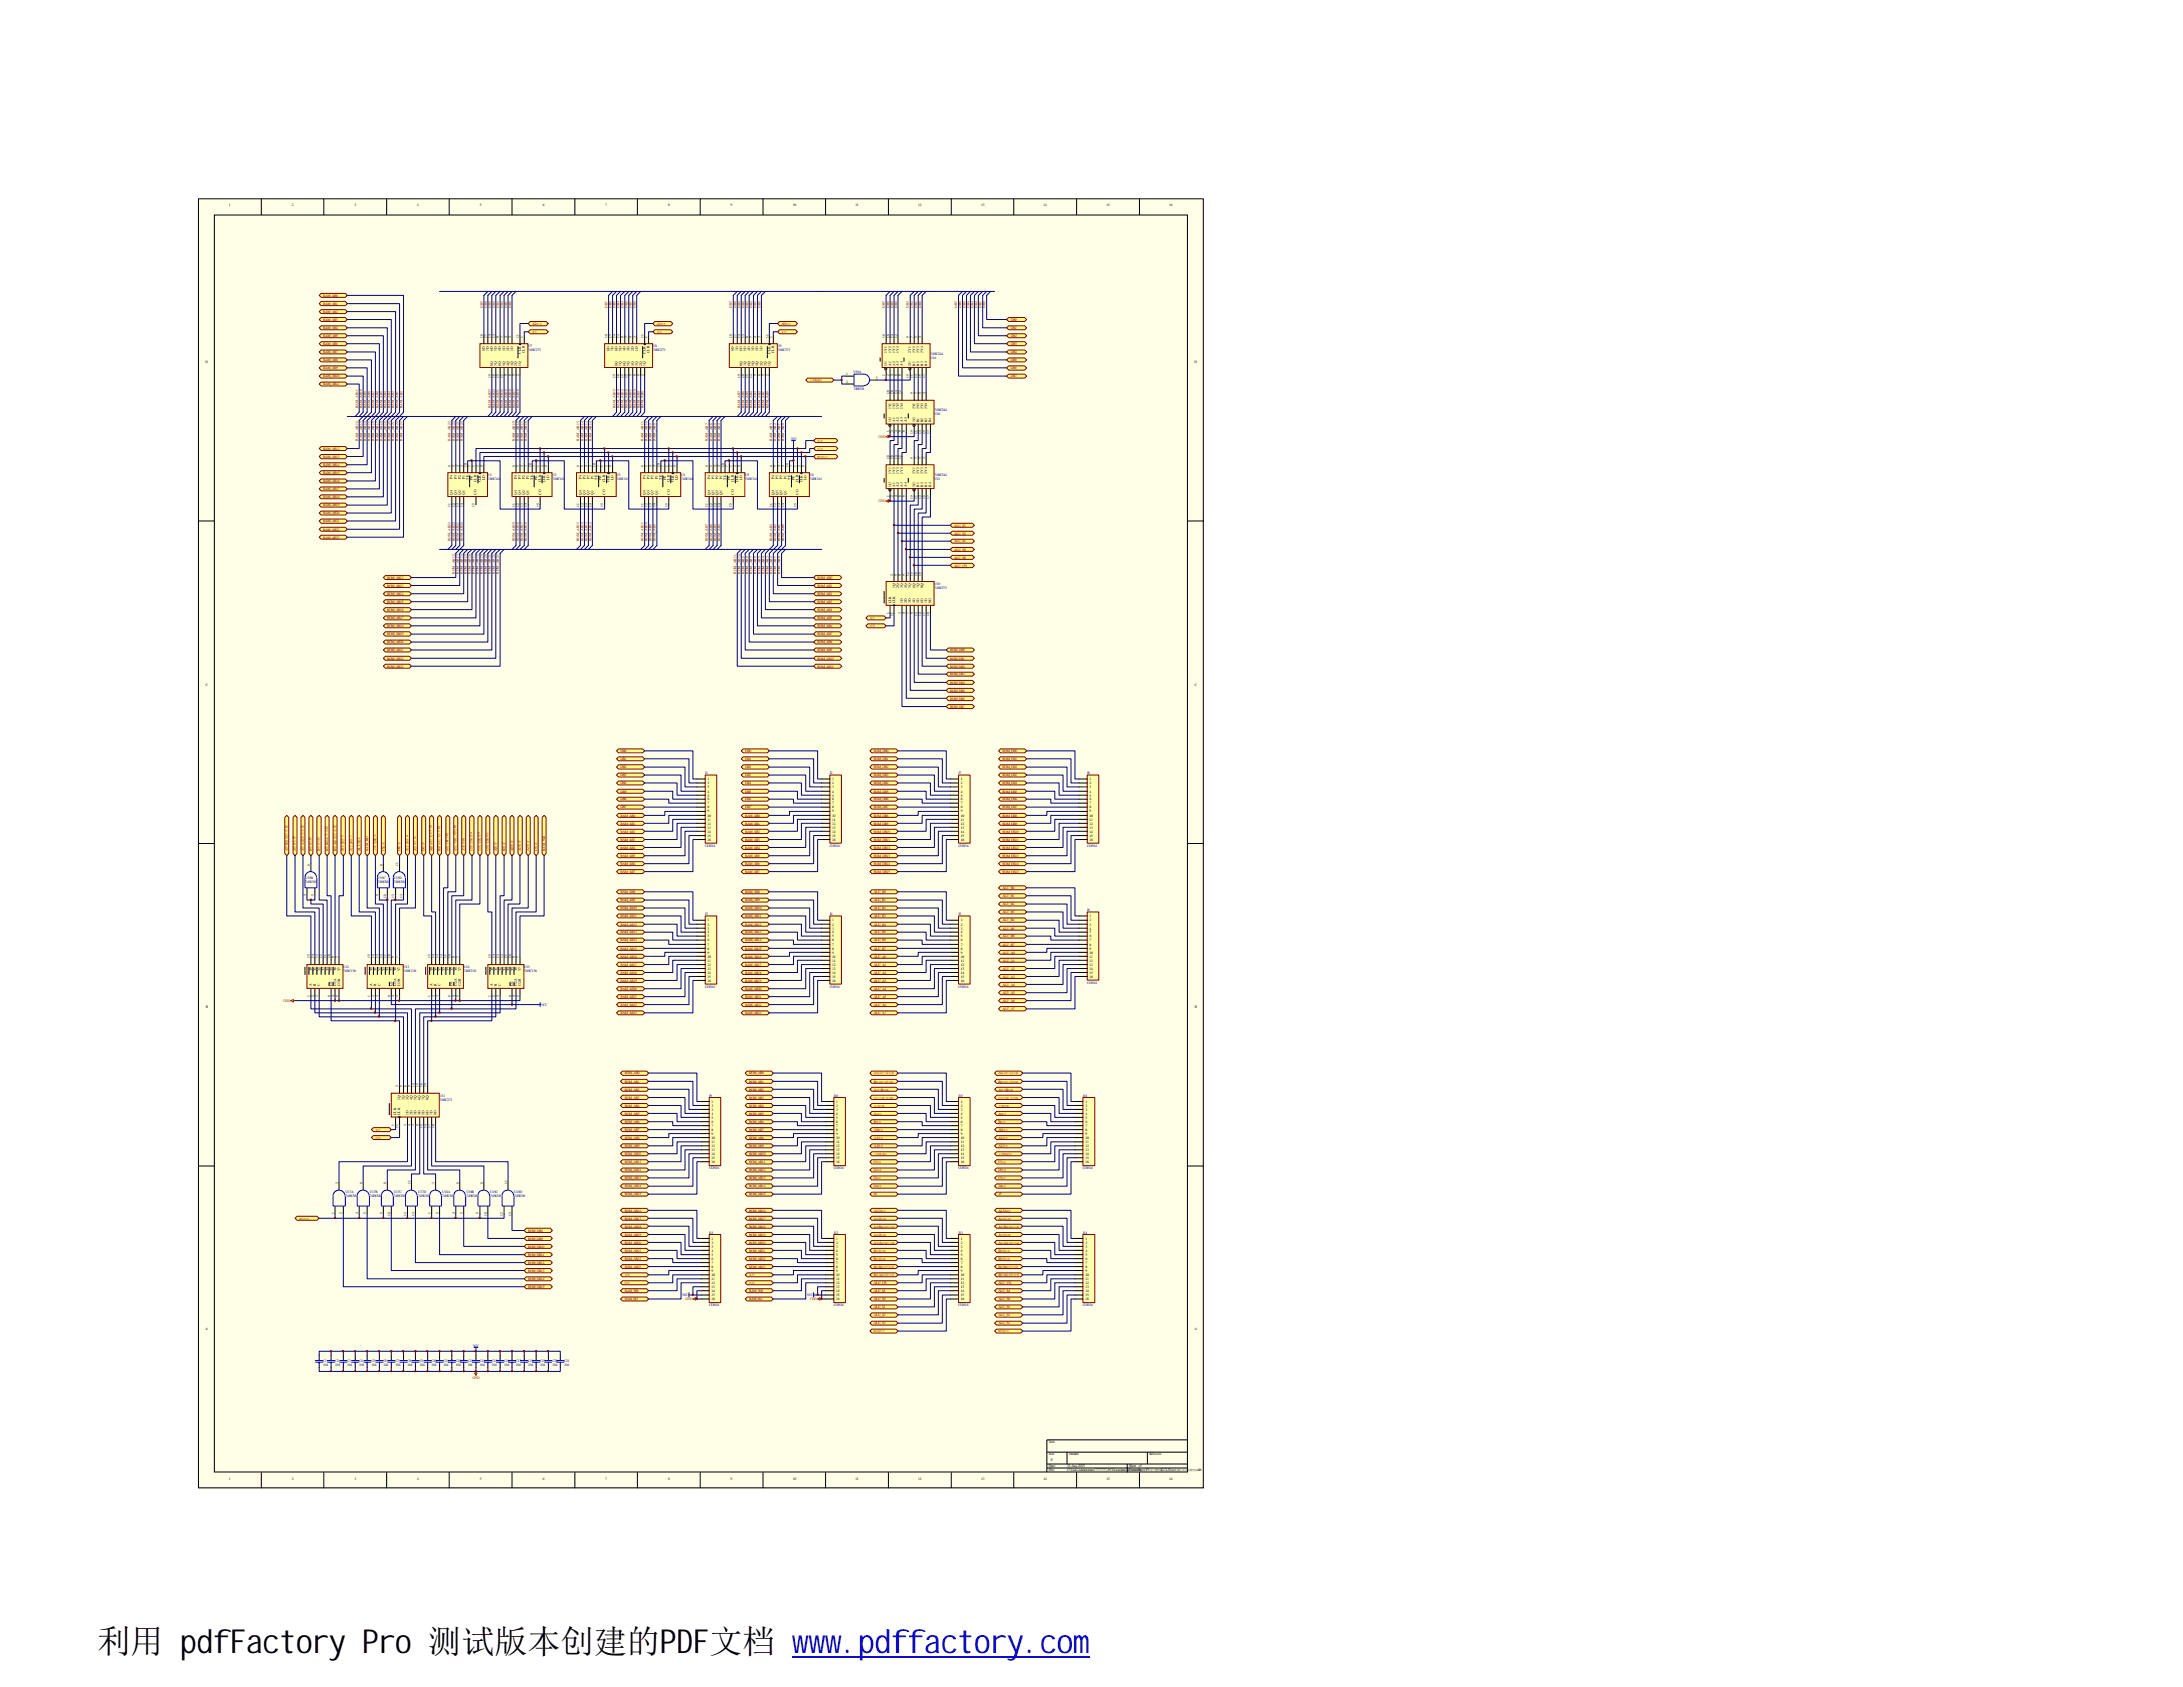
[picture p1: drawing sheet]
<svg xmlns="http://www.w3.org/2000/svg" width="279mm" height="216mm" viewBox="0 0 279 216" stroke-linecap="round" stroke-linejoin="round" font-family="sans-serif">
<defs><g id="words">
<text font-size="4.2" x="12.5" y="211.6">利用 pdfFactory Pro 测试版本创建的PDF文档 www.pdffactory.com</text>
<g font-size=".5">
<text x="29.3" y="26.4">1</text>
<text x="37.3" y="26.4">2</text>
<text x="45.4" y="26.4">3</text>
<text x="53.4" y="26.4">4</text>
<text x="61.4" y="26.4">5</text>
<text x="69.5" y="26.4">6</text>
<text x="77.5" y="26.4">7</text>
<text x="85.5" y="26.4">8</text>
<text x="93.5" y="26.4">9</text>
<text x="101.5" y="26.4">10</text>
<text x="109.5" y="26.4">11</text>
<text x="117.5" y="26.4">12</text>
<text x="125.6" y="26.4">13</text>
<text x="133.6" y="26.4">14</text>
<text x="141.6" y="26.4">15</text>
<text x="149.6" y="26.4">16</text>
<text x="26.3" y="46.5">D</text>
<text x="61.8" y="43.2" transform="rotate(-90 61.8 43.2)">18</text>
<text x="62.1" y="44.9" transform="rotate(-90 62.1 44.9)">8D</text>
<text x="62.3" y="43.2" transform="rotate(-90 62.3 43.2)">17</text>
<text x="62.6" y="44.9" transform="rotate(-90 62.6 44.9)">7D</text>
<text x="62.8" y="43.2" transform="rotate(-90 62.8 43.2)">14</text>
<text x="63.1" y="46.8" transform="rotate(-90 63.1 46.8)">8Q</text>
<text x="63.1" y="44.9" transform="rotate(-90 63.1 44.9)">6D</text>
<text x="63.3" y="43.2" transform="rotate(-90 63.3 43.2)">13</text>
<text x="63.6" y="46.8" transform="rotate(-90 63.6 46.8)">7Q</text>
<text x="63.6" y="44.9" transform="rotate(-90 63.6 44.9)">5D</text>
<text x="63.8" y="43.2" transform="rotate(-90 63.8 43.2)">8</text>
<text x="64.1" y="46.8" transform="rotate(-90 64.1 46.8)">6Q</text>
<text x="64.1" y="44.9" transform="rotate(-90 64.1 44.9)">4D</text>
<text x="64.3" y="43.2" transform="rotate(-90 64.3 43.2)">7</text>
<text x="64.6" y="46.8" transform="rotate(-90 64.6 46.8)">5Q</text>
<text x="64.6" y="44.9" transform="rotate(-90 64.6 44.9)">3D</text>
<text x="64.9" y="43.2" transform="rotate(-90 64.9 43.2)">4</text>
<text x="65.2" y="46.8" transform="rotate(-90 65.2 46.8)">4Q</text>
<text x="65.2" y="44.9" transform="rotate(-90 65.2 44.9)">2D</text>
<text x="65.4" y="43.2" transform="rotate(-90 65.4 43.2)">3</text>
<text x="65.7" y="46.8" transform="rotate(-90 65.7 46.8)">3Q</text>
<text x="65.7" y="44.9" transform="rotate(-90 65.7 44.9)">1D</text>
<text x="66.2" y="46.8" transform="rotate(-90 66.2 46.8)">2Q</text>
<text x="66.4" y="43.2" transform="rotate(-90 66.4 43.2)">11</text>
<text x="66.7" y="46.8" transform="rotate(-90 66.7 46.8)">1Q</text>
<text x="66.7" y="45.3" transform="rotate(-90 66.7 45.3)">CLK</text>
<text x="66.9" y="43.2" transform="rotate(-90 66.9 43.2)">1</text>
<text x="67.2" y="45.2" transform="rotate(-90 67.2 45.2)">CLR</text>
<text x="77.8" y="43.2" transform="rotate(-90 77.8 43.2)">18</text>
<text x="78" y="44.9" transform="rotate(-90 78 44.9)">8D</text>
<text x="78.3" y="43.2" transform="rotate(-90 78.3 43.2)">17</text>
<text x="78.5" y="44.9" transform="rotate(-90 78.5 44.9)">7D</text>
<text x="78.8" y="43.2" transform="rotate(-90 78.8 43.2)">14</text>
<text x="79" y="46.8" transform="rotate(-90 79 46.8)">8Q</text>
<text x="79" y="44.9" transform="rotate(-90 79 44.9)">6D</text>
<text x="79.3" y="43.2" transform="rotate(-90 79.3 43.2)">13</text>
<text x="79.5" y="46.8" transform="rotate(-90 79.5 46.8)">7Q</text>
<text x="79.5" y="44.9" transform="rotate(-90 79.5 44.9)">5D</text>
<text x="79.8" y="43.2" transform="rotate(-90 79.8 43.2)">8</text>
<text x="80.1" y="46.8" transform="rotate(-90 80.1 46.8)">6Q</text>
<text x="80.1" y="44.9" transform="rotate(-90 80.1 44.9)">4D</text>
<text x="80.3" y="43.2" transform="rotate(-90 80.3 43.2)">7</text>
<text x="80.6" y="46.8" transform="rotate(-90 80.6 46.8)">5Q</text>
<text x="80.6" y="44.9" transform="rotate(-90 80.6 44.9)">3D</text>
<text x="80.8" y="43.2" transform="rotate(-90 80.8 43.2)">4</text>
<text x="81.1" y="46.8" transform="rotate(-90 81.1 46.8)">4Q</text>
<text x="81.1" y="44.9" transform="rotate(-90 81.1 44.9)">2D</text>
<text x="81.4" y="43.2" transform="rotate(-90 81.4 43.2)">3</text>
<text x="81.6" y="46.8" transform="rotate(-90 81.6 46.8)">3Q</text>
<text x="81.6" y="44.9" transform="rotate(-90 81.6 44.9)">1D</text>
<text x="82.1" y="46.8" transform="rotate(-90 82.1 46.8)">2Q</text>
<text x="82.4" y="43.2" transform="rotate(-90 82.4 43.2)">11</text>
<text x="82.6" y="46.8" transform="rotate(-90 82.6 46.8)">1Q</text>
<text x="82.6" y="45.3" transform="rotate(-90 82.6 45.3)">CLK</text>
<text x="82.9" y="43.2" transform="rotate(-90 82.9 43.2)">1</text>
<text x="83.1" y="45.2" transform="rotate(-90 83.1 45.2)">CLR</text>
<text x="93.7" y="43.2" transform="rotate(-90 93.7 43.2)">18</text>
<text x="93.9" y="44.9" transform="rotate(-90 93.9 44.9)">8D</text>
<text x="94.2" y="43.2" transform="rotate(-90 94.2 43.2)">17</text>
<text x="94.5" y="44.9" transform="rotate(-90 94.5 44.9)">7D</text>
<text x="94.7" y="43.2" transform="rotate(-90 94.7 43.2)">14</text>
<text x="95" y="46.8" transform="rotate(-90 95 46.8)">8Q</text>
<text x="95" y="44.9" transform="rotate(-90 95 44.9)">6D</text>
<text x="95.2" y="43.2" transform="rotate(-90 95.2 43.2)">13</text>
<text x="95.5" y="46.8" transform="rotate(-90 95.5 46.8)">7Q</text>
<text x="95.5" y="44.9" transform="rotate(-90 95.5 44.9)">5D</text>
<text x="95.8" y="43.2" transform="rotate(-90 95.8 43.2)">8</text>
<text x="96" y="46.8" transform="rotate(-90 96 46.8)">6Q</text>
<text x="96" y="44.9" transform="rotate(-90 96 44.9)">4D</text>
<text x="96.3" y="43.2" transform="rotate(-90 96.3 43.2)">7</text>
<text x="96.5" y="46.8" transform="rotate(-90 96.5 46.8)">5Q</text>
<text x="96.5" y="44.9" transform="rotate(-90 96.5 44.9)">3D</text>
<text x="96.8" y="43.2" transform="rotate(-90 96.8 43.2)">4</text>
<text x="97" y="46.8" transform="rotate(-90 97 46.8)">4Q</text>
<text x="97" y="44.9" transform="rotate(-90 97 44.9)">2D</text>
<text x="97.3" y="43.2" transform="rotate(-90 97.3 43.2)">3</text>
<text x="97.6" y="46.8" transform="rotate(-90 97.6 46.8)">3Q</text>
<text x="97.6" y="44.9" transform="rotate(-90 97.6 44.9)">1D</text>
<text x="98.1" y="46.8" transform="rotate(-90 98.1 46.8)">2Q</text>
<text x="98.3" y="43.2" transform="rotate(-90 98.3 43.2)">11</text>
<text x="98.6" y="46.8" transform="rotate(-90 98.6 46.8)">1Q</text>
<text x="98.6" y="45.3" transform="rotate(-90 98.6 45.3)">CLK</text>
<text x="98.8" y="43.2" transform="rotate(-90 98.8 43.2)">1</text>
<text x="99.1" y="45.2" transform="rotate(-90 99.1 45.2)">CLR</text>
<text x="113.2" y="43.2" transform="rotate(-90 113.2 43.2)">18</text>
<text x="113.5" y="46.8" transform="rotate(-90 113.5 46.8)">1G</text>
<text x="113.5" y="45.1" transform="rotate(-90 113.5 45.1)">1Y1</text>
<text x="113.8" y="43.2" transform="rotate(-90 113.8 43.2)">16</text>
<text x="114" y="46.8" transform="rotate(-90 114 46.8)">A1</text>
<text x="114" y="45.1" transform="rotate(-90 114 45.1)">1Y2</text>
<text x="114.3" y="43.2" transform="rotate(-90 114.3 43.2)">14</text>
<text x="114.6" y="46.8" transform="rotate(-90 114.6 46.8)">A2</text>
<text x="114.6" y="45.1" transform="rotate(-90 114.6 45.1)">1Y3</text>
<text x="114.8" y="43.2" transform="rotate(-90 114.8 43.2)">12</text>
<text x="115.1" y="46.8" transform="rotate(-90 115.1 46.8)">A3</text>
<text x="115.1" y="45.1" transform="rotate(-90 115.1 45.1)">1Y4</text>
<text x="115.6" y="46.8" transform="rotate(-90 115.6 46.8)">A4</text>
<text x="116.3" y="43.2" transform="rotate(-90 116.3 43.2)">9</text>
<text x="116.6" y="46.8" transform="rotate(-90 116.6 46.8)">2G</text>
<text x="116.6" y="45.1" transform="rotate(-90 116.6 45.1)">2Y1</text>
<text x="116.8" y="43.2" transform="rotate(-90 116.8 43.2)">7</text>
<text x="117.1" y="46.8" transform="rotate(-90 117.1 46.8)">B1</text>
<text x="117.1" y="45.1" transform="rotate(-90 117.1 45.1)">2Y2</text>
<text x="117.4" y="43.2" transform="rotate(-90 117.4 43.2)">5</text>
<text x="117.6" y="46.8" transform="rotate(-90 117.6 46.8)">B2</text>
<text x="117.6" y="45.1" transform="rotate(-90 117.6 45.1)">2Y3</text>
<text x="117.9" y="43.2" transform="rotate(-90 117.9 43.2)">3</text>
<text x="118.2" y="46.8" transform="rotate(-90 118.2 46.8)">B3</text>
<text x="118.2" y="45.1" transform="rotate(-90 118.2 45.1)">2Y4</text>
<text x="118.7" y="46.8" transform="rotate(-90 118.7 46.8)">B4</text>
<text x="152.9" y="46.5">D</text>
<text x="62.8" y="48.4" transform="rotate(-90 62.8 48.4)">19</text>
<text x="63.3" y="48.4" transform="rotate(-90 63.3 48.4)">16</text>
<text x="63.8" y="48.4" transform="rotate(-90 63.8 48.4)">15</text>
<text x="64.3" y="48.4" transform="rotate(-90 64.3 48.4)">12</text>
<text x="64.9" y="48.1" transform="rotate(-90 64.9 48.1)">9</text>
<text x="65.4" y="48.1" transform="rotate(-90 65.4 48.1)">6</text>
<text x="65.9" y="48.1" transform="rotate(-90 65.9 48.1)">5</text>
<text x="66.4" y="48.1" transform="rotate(-90 66.4 48.1)">2</text>
<text x="78.8" y="48.4" transform="rotate(-90 78.8 48.4)">19</text>
<text x="79.3" y="48.4" transform="rotate(-90 79.3 48.4)">16</text>
<text x="79.8" y="48.4" transform="rotate(-90 79.8 48.4)">15</text>
<text x="80.3" y="48.4" transform="rotate(-90 80.3 48.4)">12</text>
<text x="80.8" y="48.1" transform="rotate(-90 80.8 48.1)">9</text>
<text x="81.4" y="48.1" transform="rotate(-90 81.4 48.1)">6</text>
<text x="81.9" y="48.1" transform="rotate(-90 81.9 48.1)">5</text>
<text x="82.4" y="48.1" transform="rotate(-90 82.4 48.1)">2</text>
<text x="94.7" y="48.4" transform="rotate(-90 94.7 48.4)">19</text>
<text x="95.2" y="48.4" transform="rotate(-90 95.2 48.4)">16</text>
<text x="95.8" y="48.4" transform="rotate(-90 95.8 48.4)">15</text>
<text x="96.3" y="48.4" transform="rotate(-90 96.3 48.4)">12</text>
<text x="96.8" y="48.1" transform="rotate(-90 96.8 48.1)">9</text>
<text x="97.3" y="48.1" transform="rotate(-90 97.3 48.1)">6</text>
<text x="97.8" y="48.1" transform="rotate(-90 97.8 48.1)">5</text>
<text x="98.3" y="48.1" transform="rotate(-90 98.3 48.1)">2</text>
<text x="108.3" y="48">1</text>
<text x="108.3" y="49.1">2</text>
<text x="112.1" y="48.6">3</text>
<text x="113.2" y="48.1" transform="rotate(-90 113.2 48.1)">1</text>
<text x="113.8" y="50.5" transform="rotate(-90 113.8 50.5)">18</text>
<text x="113.8" y="48.1" transform="rotate(-90 113.8 48.1)">2</text>
<text x="114" y="52.4" transform="rotate(-90 114 52.4)">1Y1</text>
<text x="114.3" y="50.5" transform="rotate(-90 114.3 50.5)">16</text>
<text x="114.3" y="48.1" transform="rotate(-90 114.3 48.1)">4</text>
<text x="114.6" y="52.4" transform="rotate(-90 114.6 52.4)">1Y2</text>
<text x="114.8" y="50.5" transform="rotate(-90 114.8 50.5)">14</text>
<text x="114.8" y="48.1" transform="rotate(-90 114.8 48.1)">6</text>
<text x="115.1" y="52.4" transform="rotate(-90 115.1 52.4)">1Y3</text>
<text x="115.3" y="50.5" transform="rotate(-90 115.3 50.5)">12</text>
<text x="115.3" y="48.1" transform="rotate(-90 115.3 48.1)">8</text>
<text x="115.6" y="52.4" transform="rotate(-90 115.6 52.4)">1Y4</text>
<text x="116.3" y="48.4" transform="rotate(-90 116.3 48.4)">19</text>
<text x="116.8" y="50.5" transform="rotate(-90 116.8 50.5)">9</text>
<text x="116.8" y="48.4" transform="rotate(-90 116.8 48.4)">11</text>
<text x="117.1" y="52.4" transform="rotate(-90 117.1 52.4)">2Y1</text>
<text x="117.4" y="50.5" transform="rotate(-90 117.4 50.5)">7</text>
<text x="117.4" y="48.4" transform="rotate(-90 117.4 48.4)">13</text>
<text x="117.6" y="52.4" transform="rotate(-90 117.6 52.4)">2Y2</text>
<text x="117.9" y="50.5" transform="rotate(-90 117.9 50.5)">5</text>
<text x="117.9" y="48.4" transform="rotate(-90 117.9 48.4)">15</text>
<text x="118.2" y="52.4" transform="rotate(-90 118.2 52.4)">2Y3</text>
<text x="118.4" y="50.5" transform="rotate(-90 118.4 50.5)">3</text>
<text x="118.4" y="48.4" transform="rotate(-90 118.4 48.4)">17</text>
<text x="118.7" y="52.4" transform="rotate(-90 118.7 52.4)">2Y4</text>
<text x="57.7" y="59.7" transform="rotate(-90 57.7 59.7)">6</text>
<text x="58.2" y="59.7" transform="rotate(-90 58.2 59.7)">5</text>
<text x="58.7" y="59.7" transform="rotate(-90 58.7 59.7)">4</text>
<text x="59.2" y="59.7" transform="rotate(-90 59.2 59.7)">3</text>
<text x="59.7" y="59.7" transform="rotate(-90 59.7 59.7)">10</text>
<text x="60.2" y="59.7" transform="rotate(-90 60.2 59.7)">7</text>
<text x="60.7" y="59.7" transform="rotate(-90 60.7 59.7)">1</text>
<text x="61.3" y="59.7" transform="rotate(-90 61.3 59.7)">2</text>
<text x="61.8" y="59.7" transform="rotate(-90 61.8 59.7)">9</text>
<text x="65.9" y="59.7" transform="rotate(-90 65.9 59.7)">6</text>
<text x="66.4" y="59.7" transform="rotate(-90 66.4 59.7)">5</text>
<text x="66.9" y="59.7" transform="rotate(-90 66.9 59.7)">4</text>
<text x="67.4" y="59.7" transform="rotate(-90 67.4 59.7)">3</text>
<text x="68" y="59.7" transform="rotate(-90 68 59.7)">10</text>
<text x="68.5" y="59.7" transform="rotate(-90 68.5 59.7)">7</text>
<text x="69" y="59.7" transform="rotate(-90 69 59.7)">1</text>
<text x="69.5" y="59.7" transform="rotate(-90 69.5 59.7)">2</text>
<text x="70" y="59.7" transform="rotate(-90 70 59.7)">9</text>
<text x="74.1" y="59.7" transform="rotate(-90 74.1 59.7)">6</text>
<text x="74.7" y="59.7" transform="rotate(-90 74.7 59.7)">5</text>
<text x="75.2" y="59.7" transform="rotate(-90 75.2 59.7)">4</text>
<text x="75.7" y="59.7" transform="rotate(-90 75.7 59.7)">3</text>
<text x="76.2" y="59.7" transform="rotate(-90 76.2 59.7)">10</text>
<text x="76.7" y="59.7" transform="rotate(-90 76.7 59.7)">7</text>
<text x="77.2" y="59.7" transform="rotate(-90 77.2 59.7)">1</text>
<text x="77.8" y="59.7" transform="rotate(-90 77.8 59.7)">2</text>
<text x="78.3" y="59.7" transform="rotate(-90 78.3 59.7)">9</text>
<text x="82.4" y="59.7" transform="rotate(-90 82.4 59.7)">6</text>
<text x="82.9" y="59.7" transform="rotate(-90 82.9 59.7)">5</text>
<text x="83.4" y="59.7" transform="rotate(-90 83.4 59.7)">4</text>
<text x="83.9" y="59.7" transform="rotate(-90 83.9 59.7)">3</text>
<text x="84.5" y="59.7" transform="rotate(-90 84.5 59.7)">10</text>
<text x="85" y="59.7" transform="rotate(-90 85 59.7)">7</text>
<text x="85.5" y="59.7" transform="rotate(-90 85.5 59.7)">1</text>
<text x="86" y="59.7" transform="rotate(-90 86 59.7)">2</text>
<text x="86.5" y="59.7" transform="rotate(-90 86.5 59.7)">9</text>
<text x="90.6" y="59.7" transform="rotate(-90 90.6 59.7)">6</text>
<text x="91.1" y="59.7" transform="rotate(-90 91.1 59.7)">5</text>
<text x="91.7" y="59.7" transform="rotate(-90 91.7 59.7)">4</text>
<text x="92.2" y="59.7" transform="rotate(-90 92.2 59.7)">3</text>
<text x="92.7" y="59.7" transform="rotate(-90 92.7 59.7)">10</text>
<text x="93.2" y="59.7" transform="rotate(-90 93.2 59.7)">7</text>
<text x="93.7" y="59.7" transform="rotate(-90 93.7 59.7)">1</text>
<text x="94.2" y="59.7" transform="rotate(-90 94.2 59.7)">2</text>
<text x="94.7" y="59.7" transform="rotate(-90 94.7 59.7)">9</text>
<text x="98.8" y="59.7" transform="rotate(-90 98.8 59.7)">6</text>
<text x="99.4" y="59.7" transform="rotate(-90 99.4 59.7)">5</text>
<text x="99.9" y="59.7" transform="rotate(-90 99.9 59.7)">4</text>
<text x="100.4" y="59.7" transform="rotate(-90 100.4 59.7)">3</text>
<text x="100.9" y="59.7" transform="rotate(-90 100.9 59.7)">10</text>
<text x="101.4" y="59.7" transform="rotate(-90 101.4 59.7)">7</text>
<text x="101.9" y="59.7" transform="rotate(-90 101.9 59.7)">1</text>
<text x="102.4" y="59.7" transform="rotate(-90 102.4 59.7)">2</text>
<text x="103" y="59.7" transform="rotate(-90 103 59.7)">9</text>
<text x="113.8" y="58.7" transform="rotate(-90 113.8 58.7)">18</text>
<text x="113.8" y="55.3" transform="rotate(-90 113.8 55.3)">1</text>
<text x="114" y="54" transform="rotate(-90 114 54)">1G</text>
<text x="114.3" y="58.7" transform="rotate(-90 114.3 58.7)">16</text>
<text x="114.3" y="55.3" transform="rotate(-90 114.3 55.3)">2</text>
<text x="114.6" y="54" transform="rotate(-90 114.6 54)">A1</text>
<text x="114.8" y="58.7" transform="rotate(-90 114.8 58.7)">14</text>
<text x="114.8" y="55.3" transform="rotate(-90 114.8 55.3)">4</text>
<text x="115.1" y="54" transform="rotate(-90 115.1 54)">A2</text>
<text x="115.3" y="58.7" transform="rotate(-90 115.3 58.7)">12</text>
<text x="115.3" y="55.3" transform="rotate(-90 115.3 55.3)">6</text>
<text x="115.6" y="54" transform="rotate(-90 115.6 54)">A3</text>
<text x="115.8" y="55.3" transform="rotate(-90 115.8 55.3)">8</text>
<text x="116.1" y="54" transform="rotate(-90 116.1 54)">A4</text>
<text x="116.8" y="58.7" transform="rotate(-90 116.8 58.7)">9</text>
<text x="116.8" y="55.6" transform="rotate(-90 116.8 55.6)">19</text>
<text x="117.1" y="54" transform="rotate(-90 117.1 54)">2G</text>
<text x="117.4" y="58.7" transform="rotate(-90 117.4 58.7)">7</text>
<text x="117.4" y="55.6" transform="rotate(-90 117.4 55.6)">11</text>
<text x="117.6" y="54" transform="rotate(-90 117.6 54)">B1</text>
<text x="117.9" y="58.7" transform="rotate(-90 117.9 58.7)">5</text>
<text x="117.9" y="55.6" transform="rotate(-90 117.9 55.6)">13</text>
<text x="118.2" y="54" transform="rotate(-90 118.2 54)">B2</text>
<text x="118.4" y="58.7" transform="rotate(-90 118.4 58.7)">3</text>
<text x="118.4" y="55.6" transform="rotate(-90 118.4 55.6)">15</text>
<text x="118.7" y="54" transform="rotate(-90 118.7 54)">B3</text>
<text x="118.9" y="55.6" transform="rotate(-90 118.9 55.6)">17</text>
<text x="119.2" y="54" transform="rotate(-90 119.2 54)">B4</text>
<text x="57.7" y="64.9" transform="rotate(-90 57.7 64.9)">11</text>
<text x="57.9" y="63.3" transform="rotate(-90 57.9 63.3)">Q4</text>
<text x="57.9" y="61.3" transform="rotate(-90 57.9 61.3)">P4</text>
<text x="58.2" y="64.9" transform="rotate(-90 58.2 64.9)">12</text>
<text x="58.5" y="63.3" transform="rotate(-90 58.5 63.3)">Q3</text>
<text x="58.5" y="61.3" transform="rotate(-90 58.5 61.3)">P3</text>
<text x="58.7" y="64.9" transform="rotate(-90 58.7 64.9)">13</text>
<text x="59" y="63.3" transform="rotate(-90 59 63.3)">Q2</text>
<text x="59" y="61.3" transform="rotate(-90 59 61.3)">P2</text>
<text x="59.2" y="64.9" transform="rotate(-90 59.2 64.9)">14</text>
<text x="59.5" y="63.3" transform="rotate(-90 59.5 63.3)">Q1</text>
<text x="59.5" y="61.3" transform="rotate(-90 59.5 61.3)">P1</text>
<text x="60" y="61.4" transform="rotate(-90 60 61.4)">TE</text>
<text x="60.5" y="61.4" transform="rotate(-90 60.5 61.4)">PE</text>
<text x="60.7" y="64.9" transform="rotate(-90 60.7 64.9)">15</text>
<text x="61" y="63.3" transform="rotate(-90 61 63.3)">CO</text>
<text x="61" y="61.7" transform="rotate(-90 61 61.7)">CLR</text>
<text x="61.6" y="61.7" transform="rotate(-90 61.6 61.7)">CLK</text>
<text x="62.1" y="61.4" transform="rotate(-90 62.1 61.4)">LD</text>
<text x="65.9" y="64.9" transform="rotate(-90 65.9 64.9)">11</text>
<text x="66.2" y="63.3" transform="rotate(-90 66.2 63.3)">Q4</text>
<text x="66.2" y="61.3" transform="rotate(-90 66.2 61.3)">P4</text>
<text x="66.4" y="64.9" transform="rotate(-90 66.4 64.9)">12</text>
<text x="66.7" y="63.3" transform="rotate(-90 66.7 63.3)">Q3</text>
<text x="66.7" y="61.3" transform="rotate(-90 66.7 61.3)">P3</text>
<text x="66.9" y="64.9" transform="rotate(-90 66.9 64.9)">13</text>
<text x="67.2" y="63.3" transform="rotate(-90 67.2 63.3)">Q2</text>
<text x="67.2" y="61.3" transform="rotate(-90 67.2 61.3)">P2</text>
<text x="67.4" y="64.9" transform="rotate(-90 67.4 64.9)">14</text>
<text x="67.7" y="63.3" transform="rotate(-90 67.7 63.3)">Q1</text>
<text x="67.7" y="61.3" transform="rotate(-90 67.7 61.3)">P1</text>
<text x="68.2" y="61.4" transform="rotate(-90 68.2 61.4)">TE</text>
<text x="68.7" y="61.4" transform="rotate(-90 68.7 61.4)">PE</text>
<text x="69" y="64.9" transform="rotate(-90 69 64.9)">15</text>
<text x="69.3" y="63.3" transform="rotate(-90 69.3 63.3)">CO</text>
<text x="69.3" y="61.7" transform="rotate(-90 69.3 61.7)">CLR</text>
<text x="69.8" y="61.7" transform="rotate(-90 69.8 61.7)">CLK</text>
<text x="70.3" y="61.4" transform="rotate(-90 70.3 61.4)">LD</text>
<text x="74.1" y="64.9" transform="rotate(-90 74.1 64.9)">11</text>
<text x="74.4" y="63.3" transform="rotate(-90 74.4 63.3)">Q4</text>
<text x="74.4" y="61.3" transform="rotate(-90 74.4 61.3)">P4</text>
<text x="74.7" y="64.9" transform="rotate(-90 74.7 64.9)">12</text>
<text x="74.9" y="63.3" transform="rotate(-90 74.9 63.3)">Q3</text>
<text x="74.9" y="61.3" transform="rotate(-90 74.9 61.3)">P3</text>
<text x="75.2" y="64.9" transform="rotate(-90 75.2 64.9)">13</text>
<text x="75.4" y="63.3" transform="rotate(-90 75.4 63.3)">Q2</text>
<text x="75.4" y="61.3" transform="rotate(-90 75.4 61.3)">P2</text>
<text x="75.7" y="64.9" transform="rotate(-90 75.7 64.9)">14</text>
<text x="75.9" y="63.3" transform="rotate(-90 75.9 63.3)">Q1</text>
<text x="75.9" y="61.3" transform="rotate(-90 75.9 61.3)">P1</text>
<text x="76.5" y="61.4" transform="rotate(-90 76.5 61.4)">TE</text>
<text x="77" y="61.4" transform="rotate(-90 77 61.4)">PE</text>
<text x="77.2" y="64.9" transform="rotate(-90 77.2 64.9)">15</text>
<text x="77.5" y="63.3" transform="rotate(-90 77.5 63.3)">CO</text>
<text x="77.5" y="61.7" transform="rotate(-90 77.5 61.7)">CLR</text>
<text x="78" y="61.7" transform="rotate(-90 78 61.7)">CLK</text>
<text x="78.5" y="61.4" transform="rotate(-90 78.5 61.4)">LD</text>
<text x="82.4" y="64.9" transform="rotate(-90 82.4 64.9)">11</text>
<text x="82.6" y="63.3" transform="rotate(-90 82.6 63.3)">Q4</text>
<text x="82.6" y="61.3" transform="rotate(-90 82.6 61.3)">P4</text>
<text x="82.9" y="64.9" transform="rotate(-90 82.9 64.9)">12</text>
<text x="83.1" y="63.3" transform="rotate(-90 83.1 63.3)">Q3</text>
<text x="83.1" y="61.3" transform="rotate(-90 83.1 61.3)">P3</text>
<text x="83.4" y="64.9" transform="rotate(-90 83.4 64.9)">13</text>
<text x="83.7" y="63.3" transform="rotate(-90 83.7 63.3)">Q2</text>
<text x="83.7" y="61.3" transform="rotate(-90 83.7 61.3)">P2</text>
<text x="83.9" y="64.9" transform="rotate(-90 83.9 64.9)">14</text>
<text x="84.2" y="63.3" transform="rotate(-90 84.2 63.3)">Q1</text>
<text x="84.2" y="61.3" transform="rotate(-90 84.2 61.3)">P1</text>
<text x="84.7" y="61.4" transform="rotate(-90 84.7 61.4)">TE</text>
<text x="85.2" y="61.4" transform="rotate(-90 85.2 61.4)">PE</text>
<text x="85.5" y="64.9" transform="rotate(-90 85.5 64.9)">15</text>
<text x="85.7" y="63.3" transform="rotate(-90 85.7 63.3)">CO</text>
<text x="85.7" y="61.7" transform="rotate(-90 85.7 61.7)">CLR</text>
<text x="86.2" y="61.7" transform="rotate(-90 86.2 61.7)">CLK</text>
<text x="86.7" y="61.4" transform="rotate(-90 86.7 61.4)">LD</text>
<text x="90.6" y="64.9" transform="rotate(-90 90.6 64.9)">11</text>
<text x="90.9" y="63.3" transform="rotate(-90 90.9 63.3)">Q4</text>
<text x="90.9" y="61.3" transform="rotate(-90 90.9 61.3)">P4</text>
<text x="91.1" y="64.9" transform="rotate(-90 91.1 64.9)">12</text>
<text x="91.4" y="63.3" transform="rotate(-90 91.4 63.3)">Q3</text>
<text x="91.4" y="61.3" transform="rotate(-90 91.4 61.3)">P3</text>
<text x="91.7" y="64.9" transform="rotate(-90 91.7 64.9)">13</text>
<text x="91.9" y="63.3" transform="rotate(-90 91.9 63.3)">Q2</text>
<text x="91.9" y="61.3" transform="rotate(-90 91.9 61.3)">P2</text>
<text x="92.2" y="64.9" transform="rotate(-90 92.2 64.9)">14</text>
<text x="92.4" y="63.3" transform="rotate(-90 92.4 63.3)">Q1</text>
<text x="92.4" y="61.3" transform="rotate(-90 92.4 61.3)">P1</text>
<text x="92.9" y="61.4" transform="rotate(-90 92.9 61.4)">TE</text>
<text x="93.4" y="61.4" transform="rotate(-90 93.4 61.4)">PE</text>
<text x="93.7" y="64.9" transform="rotate(-90 93.7 64.9)">15</text>
<text x="93.9" y="63.3" transform="rotate(-90 93.9 63.3)">CO</text>
<text x="93.9" y="61.7" transform="rotate(-90 93.9 61.7)">CLR</text>
<text x="94.5" y="61.7" transform="rotate(-90 94.5 61.7)">CLK</text>
<text x="95" y="61.4" transform="rotate(-90 95 61.4)">LD</text>
<text x="98.8" y="64.9" transform="rotate(-90 98.8 64.9)">11</text>
<text x="99.1" y="63.3" transform="rotate(-90 99.1 63.3)">Q4</text>
<text x="99.1" y="61.3" transform="rotate(-90 99.1 61.3)">P4</text>
<text x="99.4" y="64.9" transform="rotate(-90 99.4 64.9)">12</text>
<text x="99.6" y="63.3" transform="rotate(-90 99.6 63.3)">Q3</text>
<text x="99.6" y="61.3" transform="rotate(-90 99.6 61.3)">P3</text>
<text x="99.9" y="64.9" transform="rotate(-90 99.9 64.9)">13</text>
<text x="100.1" y="63.3" transform="rotate(-90 100.1 63.3)">Q2</text>
<text x="100.1" y="61.3" transform="rotate(-90 100.1 61.3)">P2</text>
<text x="100.4" y="64.9" transform="rotate(-90 100.4 64.9)">14</text>
<text x="100.7" y="63.3" transform="rotate(-90 100.7 63.3)">Q1</text>
<text x="100.7" y="61.3" transform="rotate(-90 100.7 61.3)">P1</text>
<text x="101.2" y="61.4" transform="rotate(-90 101.2 61.4)">TE</text>
<text x="101.7" y="61.4" transform="rotate(-90 101.7 61.4)">PE</text>
<text x="101.9" y="64.9" transform="rotate(-90 101.9 64.9)">15</text>
<text x="102.2" y="63.3" transform="rotate(-90 102.2 63.3)">CO</text>
<text x="102.2" y="61.7" transform="rotate(-90 102.2 61.7)">CLR</text>
<text x="102.7" y="61.7" transform="rotate(-90 102.7 61.7)">CLK</text>
<text x="103.2" y="61.4" transform="rotate(-90 103.2 61.4)">LD</text>
<text x="113.8" y="63.6" transform="rotate(-90 113.8 63.6)">1</text>
<text x="114" y="62.3" transform="rotate(-90 114 62.3)">1G</text>
<text x="114" y="60.6" transform="rotate(-90 114 60.6)">1Y1</text>
<text x="114.3" y="63.6" transform="rotate(-90 114.3 63.6)">2</text>
<text x="114.6" y="62.3" transform="rotate(-90 114.6 62.3)">A1</text>
<text x="114.6" y="60.6" transform="rotate(-90 114.6 60.6)">1Y2</text>
<text x="114.8" y="63.6" transform="rotate(-90 114.8 63.6)">4</text>
<text x="115.1" y="62.3" transform="rotate(-90 115.1 62.3)">A2</text>
<text x="115.1" y="60.6" transform="rotate(-90 115.1 60.6)">1Y3</text>
<text x="115.3" y="63.6" transform="rotate(-90 115.3 63.6)">6</text>
<text x="115.6" y="62.3" transform="rotate(-90 115.6 62.3)">A3</text>
<text x="115.6" y="60.6" transform="rotate(-90 115.6 60.6)">1Y4</text>
<text x="115.8" y="63.6" transform="rotate(-90 115.8 63.6)">8</text>
<text x="116.1" y="62.3" transform="rotate(-90 116.1 62.3)">A4</text>
<text x="116.8" y="63.8" transform="rotate(-90 116.8 63.8)">19</text>
<text x="117.1" y="62.3" transform="rotate(-90 117.1 62.3)">2G</text>
<text x="117.1" y="60.6" transform="rotate(-90 117.1 60.6)">2Y1</text>
<text x="117.4" y="63.8" transform="rotate(-90 117.4 63.8)">11</text>
<text x="117.6" y="62.3" transform="rotate(-90 117.6 62.3)">B1</text>
<text x="117.6" y="60.6" transform="rotate(-90 117.6 60.6)">2Y2</text>
<text x="117.9" y="63.8" transform="rotate(-90 117.9 63.8)">13</text>
<text x="118.2" y="62.3" transform="rotate(-90 118.2 62.3)">B2</text>
<text x="118.2" y="60.6" transform="rotate(-90 118.2 60.6)">2Y3</text>
<text x="118.4" y="63.8" transform="rotate(-90 118.4 63.8)">15</text>
<text x="118.7" y="62.3" transform="rotate(-90 118.7 62.3)">B3</text>
<text x="118.7" y="60.6" transform="rotate(-90 118.7 60.6)">2Y4</text>
<text x="118.9" y="63.8" transform="rotate(-90 118.9 63.8)">17</text>
<text x="119.2" y="62.3" transform="rotate(-90 119.2 62.3)">B4</text>
<text x="114" y="77.2" transform="rotate(-90 114 77.2)">CLR</text>
<text x="114.3" y="73.7" transform="rotate(-90 114.3 73.7)">2</text>
<text x="114.6" y="77.2" transform="rotate(-90 114.6 77.2)">CLK</text>
<text x="114.6" y="75.3" transform="rotate(-90 114.6 75.3)">1Q</text>
<text x="114.8" y="73.7" transform="rotate(-90 114.8 73.7)">5</text>
<text x="115.1" y="75.3" transform="rotate(-90 115.1 75.3)">2Q</text>
<text x="115.3" y="73.7" transform="rotate(-90 115.3 73.7)">6</text>
<text x="115.6" y="77.2" transform="rotate(-90 115.6 77.2)">1D</text>
<text x="115.6" y="75.3" transform="rotate(-90 115.6 75.3)">3Q</text>
<text x="115.8" y="73.7" transform="rotate(-90 115.8 73.7)">9</text>
<text x="116.1" y="77.2" transform="rotate(-90 116.1 77.2)">2D</text>
<text x="116.1" y="75.3" transform="rotate(-90 116.1 75.3)">4Q</text>
<text x="116.3" y="73.7" transform="rotate(-90 116.3 73.7)">12</text>
<text x="116.6" y="77.2" transform="rotate(-90 116.6 77.2)">3D</text>
<text x="116.6" y="75.3" transform="rotate(-90 116.6 75.3)">5Q</text>
<text x="116.8" y="73.7" transform="rotate(-90 116.8 73.7)">15</text>
<text x="117.1" y="77.2" transform="rotate(-90 117.1 77.2)">4D</text>
<text x="117.1" y="75.3" transform="rotate(-90 117.1 75.3)">6Q</text>
<text x="117.4" y="73.7" transform="rotate(-90 117.4 73.7)">16</text>
<text x="117.6" y="77.2" transform="rotate(-90 117.6 77.2)">5D</text>
<text x="117.6" y="75.3" transform="rotate(-90 117.6 75.3)">7Q</text>
<text x="117.9" y="73.7" transform="rotate(-90 117.9 73.7)">19</text>
<text x="118.2" y="77.2" transform="rotate(-90 118.2 77.2)">6D</text>
<text x="118.2" y="75.3" transform="rotate(-90 118.2 75.3)">8Q</text>
<text x="118.7" y="77.2" transform="rotate(-90 118.7 77.2)">7D</text>
<text x="119.2" y="77.2" transform="rotate(-90 119.2 77.2)">8D</text>
<text x="113.8" y="78.6" transform="rotate(-90 113.8 78.6)">1</text>
<text x="114.3" y="78.8" transform="rotate(-90 114.3 78.8)">11</text>
<text x="115.3" y="78.6" transform="rotate(-90 115.3 78.6)">3</text>
<text x="115.8" y="78.6" transform="rotate(-90 115.8 78.6)">4</text>
<text x="116.3" y="78.6" transform="rotate(-90 116.3 78.6)">7</text>
<text x="116.8" y="78.6" transform="rotate(-90 116.8 78.6)">8</text>
<text x="117.4" y="78.8" transform="rotate(-90 117.4 78.8)">13</text>
<text x="117.9" y="78.8" transform="rotate(-90 117.9 78.8)">14</text>
<text x="118.4" y="78.8" transform="rotate(-90 118.4 78.8)">17</text>
<text x="118.9" y="78.8" transform="rotate(-90 118.9 78.8)">18</text>
<text x="26.3" y="87.8">C</text>
<text x="152.9" y="87.8">C</text>
<text x="90.6" y="99.9">1</text>
<text x="90.6" y="100.4">2</text>
<text x="90.6" y="100.9">3</text>
<text x="90.6" y="101.4">4</text>
<text x="90.6" y="101.9">5</text>
<text x="106.5" y="99.9">1</text>
<text x="106.5" y="100.4">2</text>
<text x="106.5" y="100.9">3</text>
<text x="106.5" y="101.4">4</text>
<text x="106.5" y="101.9">5</text>
<text x="123" y="99.9">1</text>
<text x="123" y="100.4">2</text>
<text x="123" y="100.9">3</text>
<text x="123" y="101.4">4</text>
<text x="123" y="101.9">5</text>
<text x="139.4" y="99.9">1</text>
<text x="139.4" y="100.4">2</text>
<text x="139.4" y="100.9">3</text>
<text x="139.4" y="101.4">4</text>
<text x="139.4" y="101.9">5</text>
<text x="90.6" y="102.4">6</text>
<text x="90.6" y="103">7</text>
<text x="90.6" y="103.5">8</text>
<text x="90.6" y="104">9</text>
<text x="90.6" y="104.5">10</text>
<text x="90.6" y="105">11</text>
<text x="90.6" y="105.5">12</text>
<text x="90.6" y="106">13</text>
<text x="90.6" y="106.6">14</text>
<text x="90.6" y="107.1">15</text>
<text x="90.6" y="107.6">16</text>
<text x="106.5" y="102.4">6</text>
<text x="106.5" y="103">7</text>
<text x="106.5" y="103.5">8</text>
<text x="106.5" y="104">9</text>
<text x="106.5" y="104.5">10</text>
<text x="106.5" y="105">11</text>
<text x="106.5" y="105.5">12</text>
<text x="106.5" y="106">13</text>
<text x="106.5" y="106.6">14</text>
<text x="106.5" y="107.1">15</text>
<text x="106.5" y="107.6">16</text>
<text x="123" y="102.4">6</text>
<text x="123" y="103">7</text>
<text x="123" y="103.5">8</text>
<text x="123" y="104">9</text>
<text x="123" y="104.5">10</text>
<text x="123" y="105">11</text>
<text x="123" y="105.5">12</text>
<text x="123" y="106">13</text>
<text x="123" y="106.6">14</text>
<text x="123" y="107.1">15</text>
<text x="123" y="107.6">16</text>
<text x="139.4" y="102.4">6</text>
<text x="139.4" y="103">7</text>
<text x="139.4" y="103.5">8</text>
<text x="139.4" y="104">9</text>
<text x="139.4" y="104.5">10</text>
<text x="139.4" y="105">11</text>
<text x="139.4" y="105.5">12</text>
<text x="139.4" y="106">13</text>
<text x="139.4" y="106.6">14</text>
<text x="139.4" y="107.1">15</text>
<text x="139.4" y="107.6">16</text>
<text x="39.7" y="110.8" transform="rotate(-90 39.7 110.8)">6</text>
<text x="48.9" y="110.8" transform="rotate(-90 48.9 110.8)">8</text>
<text x="51" y="110.8" transform="rotate(-90 51 110.8)">11</text>
<text x="39.2" y="114.6" transform="rotate(-90 39.2 114.6)">4</text>
<text x="40.2" y="114.6" transform="rotate(-90 40.2 114.6)">5</text>
<text x="48.4" y="114.6" transform="rotate(-90 48.4 114.6)">9</text>
<text x="49.4" y="114.9" transform="rotate(-90 49.4 114.9)">10</text>
<text x="50.5" y="114.9" transform="rotate(-90 50.5 114.9)">12</text>
<text x="51.5" y="114.9" transform="rotate(-90 51.5 114.9)">13</text>
<text x="90.6" y="117.9">1</text>
<text x="90.6" y="118.4">2</text>
<text x="90.6" y="119">3</text>
<text x="90.6" y="119.5">4</text>
<text x="90.6" y="120">5</text>
<text x="106.5" y="117.9">1</text>
<text x="106.5" y="118.4">2</text>
<text x="106.5" y="119">3</text>
<text x="106.5" y="119.5">4</text>
<text x="106.5" y="120">5</text>
<text x="123" y="117.9">1</text>
<text x="123" y="118.4">2</text>
<text x="123" y="119">3</text>
<text x="123" y="119.5">4</text>
<text x="123" y="120">5</text>
<text x="139.4" y="117.4">1</text>
<text x="139.4" y="117.9">2</text>
<text x="139.4" y="118.4">3</text>
<text x="139.4" y="119">4</text>
<text x="139.4" y="119.5">5</text>
<text x="139.4" y="120">6</text>
<text x="39.7" y="122.6" transform="rotate(-90 39.7 122.6)">15</text>
<text x="39.9" y="124.3" transform="rotate(-90 39.9 124.3)">Y0</text>
<text x="40.2" y="122.6" transform="rotate(-90 40.2 122.6)">14</text>
<text x="40.4" y="124.3" transform="rotate(-90 40.4 124.3)">Y1</text>
<text x="40.7" y="122.6" transform="rotate(-90 40.7 122.6)">13</text>
<text x="40.9" y="124.3" transform="rotate(-90 40.9 124.3)">Y2</text>
<text x="41.2" y="122.6" transform="rotate(-90 41.2 122.6)">12</text>
<text x="41.4" y="124.3" transform="rotate(-90 41.4 124.3)">Y3</text>
<text x="41.7" y="122.6" transform="rotate(-90 41.7 122.6)">11</text>
<text x="42" y="124.3" transform="rotate(-90 42 124.3)">Y4</text>
<text x="42.2" y="122.6" transform="rotate(-90 42.2 122.6)">10</text>
<text x="42.5" y="124.3" transform="rotate(-90 42.5 124.3)">Y5</text>
<text x="42.8" y="122.6" transform="rotate(-90 42.8 122.6)">9</text>
<text x="43" y="124.3" transform="rotate(-90 43 124.3)">Y6</text>
<text x="43.3" y="122.6" transform="rotate(-90 43.3 122.6)">7</text>
<text x="43.5" y="124.3" transform="rotate(-90 43.5 124.3)">Y7</text>
<text x="47.4" y="122.6" transform="rotate(-90 47.4 122.6)">15</text>
<text x="47.6" y="124.3" transform="rotate(-90 47.6 124.3)">Y0</text>
<text x="47.9" y="122.6" transform="rotate(-90 47.9 122.6)">14</text>
<text x="48.1" y="124.3" transform="rotate(-90 48.1 124.3)">Y1</text>
<text x="48.4" y="122.6" transform="rotate(-90 48.4 122.6)">13</text>
<text x="48.7" y="124.3" transform="rotate(-90 48.7 124.3)">Y2</text>
<text x="48.9" y="122.6" transform="rotate(-90 48.9 122.6)">12</text>
<text x="49.2" y="124.3" transform="rotate(-90 49.2 124.3)">Y3</text>
<text x="49.4" y="122.6" transform="rotate(-90 49.4 122.6)">11</text>
<text x="49.7" y="124.3" transform="rotate(-90 49.7 124.3)">Y4</text>
<text x="50" y="122.6" transform="rotate(-90 50 122.6)">10</text>
<text x="50.2" y="124.3" transform="rotate(-90 50.2 124.3)">Y5</text>
<text x="50.5" y="122.6" transform="rotate(-90 50.5 122.6)">9</text>
<text x="50.7" y="124.3" transform="rotate(-90 50.7 124.3)">Y6</text>
<text x="51" y="122.6" transform="rotate(-90 51 122.6)">7</text>
<text x="51.2" y="124.3" transform="rotate(-90 51.2 124.3)">Y7</text>
<text x="55.1" y="122.6" transform="rotate(-90 55.1 122.6)">15</text>
<text x="55.4" y="124.3" transform="rotate(-90 55.4 124.3)">Y0</text>
<text x="55.6" y="122.6" transform="rotate(-90 55.6 122.6)">14</text>
<text x="55.9" y="124.3" transform="rotate(-90 55.9 124.3)">Y1</text>
<text x="56.1" y="122.6" transform="rotate(-90 56.1 122.6)">13</text>
<text x="56.4" y="124.3" transform="rotate(-90 56.4 124.3)">Y2</text>
<text x="56.6" y="122.6" transform="rotate(-90 56.6 122.6)">12</text>
<text x="56.9" y="124.3" transform="rotate(-90 56.9 124.3)">Y3</text>
<text x="57.1" y="122.6" transform="rotate(-90 57.1 122.6)">11</text>
<text x="57.4" y="124.3" transform="rotate(-90 57.4 124.3)">Y4</text>
<text x="57.7" y="122.6" transform="rotate(-90 57.7 122.6)">10</text>
<text x="57.9" y="124.3" transform="rotate(-90 57.9 124.3)">Y5</text>
<text x="58.2" y="122.6" transform="rotate(-90 58.2 122.6)">9</text>
<text x="58.5" y="124.3" transform="rotate(-90 58.5 124.3)">Y6</text>
<text x="58.7" y="122.6" transform="rotate(-90 58.7 122.6)">7</text>
<text x="59" y="124.3" transform="rotate(-90 59 124.3)">Y7</text>
<text x="62.8" y="122.6" transform="rotate(-90 62.8 122.6)">15</text>
<text x="63.1" y="124.3" transform="rotate(-90 63.1 124.3)">Y0</text>
<text x="63.3" y="122.6" transform="rotate(-90 63.3 122.6)">14</text>
<text x="63.6" y="124.3" transform="rotate(-90 63.6 124.3)">Y1</text>
<text x="63.8" y="122.6" transform="rotate(-90 63.8 122.6)">13</text>
<text x="64.1" y="124.3" transform="rotate(-90 64.1 124.3)">Y2</text>
<text x="64.3" y="122.6" transform="rotate(-90 64.3 122.6)">12</text>
<text x="64.6" y="124.3" transform="rotate(-90 64.6 124.3)">Y3</text>
<text x="64.9" y="122.6" transform="rotate(-90 64.9 122.6)">11</text>
<text x="65.2" y="124.3" transform="rotate(-90 65.2 124.3)">Y4</text>
<text x="65.4" y="122.6" transform="rotate(-90 65.4 122.6)">10</text>
<text x="65.7" y="124.3" transform="rotate(-90 65.7 124.3)">Y5</text>
<text x="65.9" y="122.6" transform="rotate(-90 65.9 122.6)">9</text>
<text x="66.2" y="124.3" transform="rotate(-90 66.2 124.3)">Y6</text>
<text x="66.4" y="122.6" transform="rotate(-90 66.4 122.6)">7</text>
<text x="66.7" y="124.3" transform="rotate(-90 66.7 124.3)">Y7</text>
<text x="90.6" y="120.5">6</text>
<text x="90.6" y="121">7</text>
<text x="90.6" y="121.5">8</text>
<text x="90.6" y="122">9</text>
<text x="90.6" y="122.6">10</text>
<text x="90.6" y="123.1">11</text>
<text x="90.6" y="123.6">12</text>
<text x="90.6" y="124.1">13</text>
<text x="90.6" y="124.6">14</text>
<text x="90.6" y="125.1">15</text>
<text x="90.6" y="125.6">16</text>
<text x="106.5" y="120.5">6</text>
<text x="106.5" y="121">7</text>
<text x="106.5" y="121.5">8</text>
<text x="106.5" y="122">9</text>
<text x="106.5" y="122.6">10</text>
<text x="106.5" y="123.1">11</text>
<text x="106.5" y="123.6">12</text>
<text x="106.5" y="124.1">13</text>
<text x="106.5" y="124.6">14</text>
<text x="106.5" y="125.1">15</text>
<text x="106.5" y="125.6">16</text>
<text x="123" y="120.5">6</text>
<text x="123" y="121">7</text>
<text x="123" y="121.5">8</text>
<text x="123" y="122">9</text>
<text x="123" y="122.6">10</text>
<text x="123" y="123.1">11</text>
<text x="123" y="123.6">12</text>
<text x="123" y="124.1">13</text>
<text x="123" y="124.6">14</text>
<text x="123" y="125.1">15</text>
<text x="123" y="125.6">16</text>
<text x="139.4" y="120.5">7</text>
<text x="139.4" y="121">8</text>
<text x="139.4" y="121.5">9</text>
<text x="139.4" y="122">10</text>
<text x="139.4" y="122.6">11</text>
<text x="139.4" y="123.1">12</text>
<text x="139.4" y="123.6">13</text>
<text x="139.4" y="124.1">14</text>
<text x="139.4" y="124.6">15</text>
<text x="139.4" y="125.1">16</text>
<text x="26.3" y="129">B</text>
<text x="39.7" y="127.6" transform="rotate(-90 39.7 127.6)">1</text>
<text x="39.9" y="126.2" transform="rotate(-90 39.9 126.2)">A</text>
<text x="40.2" y="127.6" transform="rotate(-90 40.2 127.6)">2</text>
<text x="40.4" y="126.2" transform="rotate(-90 40.4 126.2)">B</text>
<text x="40.7" y="127.6" transform="rotate(-90 40.7 127.6)">3</text>
<text x="40.9" y="126.2" transform="rotate(-90 40.9 126.2)">C</text>
<text x="42.2" y="127.6" transform="rotate(-90 42.2 127.6)">6</text>
<text x="42.5" y="126.2" transform="rotate(-90 42.5 126.2)">G1</text>
<text x="42.8" y="127.6" transform="rotate(-90 42.8 127.6)">4</text>
<text x="43" y="126.2" transform="rotate(-90 43 126.2)">G2A</text>
<text x="43.3" y="127.6" transform="rotate(-90 43.3 127.6)">5</text>
<text x="43.5" y="126.2" transform="rotate(-90 43.5 126.2)">G2B</text>
<text x="47.4" y="127.6" transform="rotate(-90 47.4 127.6)">1</text>
<text x="47.6" y="126.2" transform="rotate(-90 47.6 126.2)">A</text>
<text x="47.9" y="127.6" transform="rotate(-90 47.9 127.6)">2</text>
<text x="48.1" y="126.2" transform="rotate(-90 48.1 126.2)">B</text>
<text x="48.4" y="127.6" transform="rotate(-90 48.4 127.6)">3</text>
<text x="48.7" y="126.2" transform="rotate(-90 48.7 126.2)">C</text>
<text x="50" y="127.6" transform="rotate(-90 50 127.6)">6</text>
<text x="50.2" y="126.2" transform="rotate(-90 50.2 126.2)">G1</text>
<text x="50.5" y="127.6" transform="rotate(-90 50.5 127.6)">4</text>
<text x="50.7" y="126.2" transform="rotate(-90 50.7 126.2)">G2A</text>
<text x="51" y="127.6" transform="rotate(-90 51 127.6)">5</text>
<text x="51.2" y="126.2" transform="rotate(-90 51.2 126.2)">G2B</text>
<text x="55.1" y="127.6" transform="rotate(-90 55.1 127.6)">1</text>
<text x="55.4" y="126.2" transform="rotate(-90 55.4 126.2)">A</text>
<text x="55.6" y="127.6" transform="rotate(-90 55.6 127.6)">2</text>
<text x="55.9" y="126.2" transform="rotate(-90 55.9 126.2)">B</text>
<text x="56.1" y="127.6" transform="rotate(-90 56.1 127.6)">3</text>
<text x="56.4" y="126.2" transform="rotate(-90 56.4 126.2)">C</text>
<text x="57.7" y="127.6" transform="rotate(-90 57.7 127.6)">6</text>
<text x="57.9" y="126.2" transform="rotate(-90 57.9 126.2)">G1</text>
<text x="58.2" y="127.6" transform="rotate(-90 58.2 127.6)">4</text>
<text x="58.5" y="126.2" transform="rotate(-90 58.5 126.2)">G2A</text>
<text x="58.7" y="127.6" transform="rotate(-90 58.7 127.6)">5</text>
<text x="59" y="126.2" transform="rotate(-90 59 126.2)">G2B</text>
<text x="62.8" y="127.6" transform="rotate(-90 62.8 127.6)">1</text>
<text x="63.1" y="126.2" transform="rotate(-90 63.1 126.2)">A</text>
<text x="63.3" y="127.6" transform="rotate(-90 63.3 127.6)">2</text>
<text x="63.6" y="126.2" transform="rotate(-90 63.6 126.2)">B</text>
<text x="63.8" y="127.6" transform="rotate(-90 63.8 127.6)">3</text>
<text x="64.1" y="126.2" transform="rotate(-90 64.1 126.2)">C</text>
<text x="65.4" y="127.6" transform="rotate(-90 65.4 127.6)">6</text>
<text x="65.7" y="126.2" transform="rotate(-90 65.7 126.2)">G1</text>
<text x="65.9" y="127.6" transform="rotate(-90 65.9 127.6)">4</text>
<text x="66.2" y="126.2" transform="rotate(-90 66.2 126.2)">G2A</text>
<text x="66.4" y="127.6" transform="rotate(-90 66.4 127.6)">5</text>
<text x="66.7" y="126.2" transform="rotate(-90 66.7 126.2)">G2B</text>
<text x="152.9" y="129">B</text>
<text x="50.7" y="142.7" transform="rotate(-90 50.7 142.7)">CLR</text>
<text x="51" y="139.1" transform="rotate(-90 51 139.1)">2</text>
<text x="51.2" y="142.7" transform="rotate(-90 51.2 142.7)">CLK</text>
<text x="51.2" y="140.8" transform="rotate(-90 51.2 140.8)">1Q</text>
<text x="51.5" y="139.1" transform="rotate(-90 51.5 139.1)">5</text>
<text x="51.8" y="140.8" transform="rotate(-90 51.8 140.8)">2Q</text>
<text x="52" y="139.1" transform="rotate(-90 52 139.1)">6</text>
<text x="52.3" y="142.7" transform="rotate(-90 52.3 142.7)">1D</text>
<text x="52.3" y="140.8" transform="rotate(-90 52.3 140.8)">3Q</text>
<text x="52.5" y="139.1" transform="rotate(-90 52.5 139.1)">9</text>
<text x="52.8" y="142.7" transform="rotate(-90 52.8 142.7)">2D</text>
<text x="52.8" y="140.8" transform="rotate(-90 52.8 140.8)">4Q</text>
<text x="53" y="139.1" transform="rotate(-90 53 139.1)">12</text>
<text x="53.3" y="142.7" transform="rotate(-90 53.3 142.7)">3D</text>
<text x="53.3" y="140.8" transform="rotate(-90 53.3 140.8)">5Q</text>
<text x="53.6" y="139.1" transform="rotate(-90 53.6 139.1)">15</text>
<text x="53.8" y="142.7" transform="rotate(-90 53.8 142.7)">4D</text>
<text x="53.8" y="140.8" transform="rotate(-90 53.8 140.8)">6Q</text>
<text x="54.1" y="139.1" transform="rotate(-90 54.1 139.1)">16</text>
<text x="54.3" y="142.7" transform="rotate(-90 54.3 142.7)">5D</text>
<text x="54.3" y="140.8" transform="rotate(-90 54.3 140.8)">7Q</text>
<text x="54.6" y="139.1" transform="rotate(-90 54.6 139.1)">19</text>
<text x="54.9" y="142.7" transform="rotate(-90 54.9 142.7)">6D</text>
<text x="54.9" y="140.8" transform="rotate(-90 54.9 140.8)">8Q</text>
<text x="55.4" y="142.7" transform="rotate(-90 55.4 142.7)">7D</text>
<text x="55.9" y="142.7" transform="rotate(-90 55.9 142.7)">8D</text>
<text x="91.1" y="141.1">1</text>
<text x="91.1" y="141.6">2</text>
<text x="91.1" y="142.2">3</text>
<text x="91.1" y="142.7">4</text>
<text x="91.1" y="143.2">5</text>
<text x="91.1" y="143.7">6</text>
<text x="107" y="141.1">1</text>
<text x="107" y="141.6">2</text>
<text x="107" y="142.2">3</text>
<text x="107" y="142.7">4</text>
<text x="107" y="143.2">5</text>
<text x="107" y="143.7">6</text>
<text x="123" y="141.1">1</text>
<text x="123" y="141.6">2</text>
<text x="123" y="142.2">3</text>
<text x="123" y="142.7">4</text>
<text x="123" y="143.2">5</text>
<text x="123" y="143.7">6</text>
<text x="138.9" y="141.1">1</text>
<text x="138.9" y="141.6">2</text>
<text x="138.9" y="142.2">3</text>
<text x="138.9" y="142.7">4</text>
<text x="138.9" y="143.2">5</text>
<text x="138.9" y="143.7">6</text>
<text x="50.5" y="144.1" transform="rotate(-90 50.5 144.1)">1</text>
<text x="51" y="144.3" transform="rotate(-90 51 144.3)">11</text>
<text x="52" y="144.1" transform="rotate(-90 52 144.1)">3</text>
<text x="52.5" y="144.1" transform="rotate(-90 52.5 144.1)">4</text>
<text x="53" y="144.1" transform="rotate(-90 53 144.1)">7</text>
<text x="53.6" y="144.1" transform="rotate(-90 53.6 144.1)">8</text>
<text x="54.1" y="144.3" transform="rotate(-90 54.1 144.3)">13</text>
<text x="54.6" y="144.3" transform="rotate(-90 54.6 144.3)">14</text>
<text x="55.1" y="144.3" transform="rotate(-90 55.1 144.3)">17</text>
<text x="55.6" y="144.3" transform="rotate(-90 55.6 144.3)">18</text>
<text x="91.1" y="144.2">7</text>
<text x="91.1" y="144.7">8</text>
<text x="91.1" y="145.2">9</text>
<text x="91.1" y="145.8">10</text>
<text x="91.1" y="146.3">11</text>
<text x="91.1" y="146.8">12</text>
<text x="91.1" y="147.3">13</text>
<text x="91.1" y="147.8">14</text>
<text x="91.1" y="148.3">15</text>
<text x="91.1" y="148.8">16</text>
<text x="107" y="144.2">7</text>
<text x="107" y="144.7">8</text>
<text x="107" y="145.2">9</text>
<text x="107" y="145.8">10</text>
<text x="107" y="146.3">11</text>
<text x="107" y="146.8">12</text>
<text x="107" y="147.3">13</text>
<text x="107" y="147.8">14</text>
<text x="107" y="148.3">15</text>
<text x="107" y="148.8">16</text>
<text x="123" y="144.2">7</text>
<text x="123" y="144.7">8</text>
<text x="123" y="145.2">9</text>
<text x="123" y="145.8">10</text>
<text x="123" y="146.3">11</text>
<text x="123" y="146.8">12</text>
<text x="123" y="147.3">13</text>
<text x="123" y="147.8">14</text>
<text x="123" y="148.3">15</text>
<text x="123" y="148.8">16</text>
<text x="138.9" y="144.2">7</text>
<text x="138.9" y="144.7">8</text>
<text x="138.9" y="145.2">9</text>
<text x="138.9" y="145.8">10</text>
<text x="138.9" y="146.3">11</text>
<text x="138.9" y="146.8">12</text>
<text x="138.9" y="147.3">13</text>
<text x="138.9" y="147.8">14</text>
<text x="138.9" y="148.3">15</text>
<text x="138.9" y="148.8">16</text>
<text x="42.8" y="155.4" transform="rotate(-90 42.8 155.4)">1</text>
<text x="43.3" y="151.5" transform="rotate(-90 43.3 151.5)">3</text>
<text x="43.8" y="155.4" transform="rotate(-90 43.8 155.4)">2</text>
<text x="45.8" y="155.4" transform="rotate(-90 45.8 155.4)">4</text>
<text x="46.4" y="151.5" transform="rotate(-90 46.4 151.5)">6</text>
<text x="46.9" y="155.4" transform="rotate(-90 46.9 155.4)">5</text>
<text x="48.9" y="155.4" transform="rotate(-90 48.9 155.4)">9</text>
<text x="49.4" y="151.5" transform="rotate(-90 49.4 151.5)">8</text>
<text x="50" y="155.7" transform="rotate(-90 50 155.7)">10</text>
<text x="52" y="155.7" transform="rotate(-90 52 155.7)">12</text>
<text x="52.5" y="151.5" transform="rotate(-90 52.5 151.5)">11</text>
<text x="53" y="155.7" transform="rotate(-90 53 155.7)">13</text>
<text x="55.1" y="155.4" transform="rotate(-90 55.1 155.4)">1</text>
<text x="55.6" y="151.5" transform="rotate(-90 55.6 151.5)">3</text>
<text x="56.1" y="155.4" transform="rotate(-90 56.1 155.4)">2</text>
<text x="58.2" y="155.4" transform="rotate(-90 58.2 155.4)">4</text>
<text x="58.7" y="151.5" transform="rotate(-90 58.7 151.5)">6</text>
<text x="59.2" y="155.4" transform="rotate(-90 59.2 155.4)">5</text>
<text x="61.3" y="155.4" transform="rotate(-90 61.3 155.4)">9</text>
<text x="61.8" y="151.5" transform="rotate(-90 61.8 151.5)">8</text>
<text x="62.3" y="155.7" transform="rotate(-90 62.3 155.7)">10</text>
<text x="64.3" y="155.7" transform="rotate(-90 64.3 155.7)">12</text>
<text x="64.9" y="151.5" transform="rotate(-90 64.9 151.5)">11</text>
<text x="65.4" y="155.7" transform="rotate(-90 65.4 155.7)">13</text>
<text x="91.1" y="158.7">1</text>
<text x="91.1" y="159.2">2</text>
<text x="91.1" y="159.7">3</text>
<text x="91.1" y="160.2">4</text>
<text x="91.1" y="160.7">5</text>
<text x="91.1" y="161.2">6</text>
<text x="91.1" y="161.8">7</text>
<text x="107" y="158.7">1</text>
<text x="107" y="159.2">2</text>
<text x="107" y="159.7">3</text>
<text x="107" y="160.2">4</text>
<text x="107" y="160.7">5</text>
<text x="107" y="161.2">6</text>
<text x="107" y="161.8">7</text>
<text x="123" y="158.7">1</text>
<text x="123" y="159.2">2</text>
<text x="123" y="159.7">3</text>
<text x="123" y="160.2">4</text>
<text x="123" y="160.7">5</text>
<text x="123" y="161.2">6</text>
<text x="123" y="161.8">7</text>
<text x="138.9" y="158.7">1</text>
<text x="138.9" y="159.2">2</text>
<text x="138.9" y="159.7">3</text>
<text x="138.9" y="160.2">4</text>
<text x="138.9" y="160.7">5</text>
<text x="138.9" y="161.2">6</text>
<text x="138.9" y="161.8">7</text>
<text x="91.1" y="162.3">8</text>
<text x="91.1" y="162.8">9</text>
<text x="91.1" y="163.3">10</text>
<text x="91.1" y="163.8">11</text>
<text x="91.1" y="164.3">12</text>
<text x="91.1" y="164.8">13</text>
<text x="91.1" y="165.4">14</text>
<text x="91.1" y="165.9">15</text>
<text x="91.1" y="166.4">16</text>
<text x="107" y="162.3">8</text>
<text x="107" y="162.8">9</text>
<text x="107" y="163.3">10</text>
<text x="107" y="163.8">11</text>
<text x="107" y="164.3">12</text>
<text x="107" y="164.8">13</text>
<text x="107" y="165.4">14</text>
<text x="107" y="165.9">15</text>
<text x="107" y="166.4">16</text>
<text x="123" y="162.3">8</text>
<text x="123" y="162.8">9</text>
<text x="123" y="163.3">10</text>
<text x="123" y="163.8">11</text>
<text x="123" y="164.3">12</text>
<text x="123" y="164.8">13</text>
<text x="123" y="165.4">14</text>
<text x="123" y="165.9">15</text>
<text x="123" y="166.4">16</text>
<text x="138.9" y="162.3">8</text>
<text x="138.9" y="162.8">9</text>
<text x="138.9" y="163.3">10</text>
<text x="138.9" y="163.8">11</text>
<text x="138.9" y="164.3">12</text>
<text x="138.9" y="164.8">13</text>
<text x="138.9" y="165.4">14</text>
<text x="138.9" y="165.9">15</text>
<text x="138.9" y="166.4">16</text>
<text x="26.3" y="170.3">A</text>
<text x="152.9" y="170.3">A</text>
<text x="134.2" y="184.7">Title</text>
<text x="29.3" y="189.4">1</text>
<text x="37.3" y="189.4">2</text>
<text x="45.4" y="189.4">3</text>
<text x="53.4" y="189.4">4</text>
<text x="61.4" y="189.4">5</text>
<text x="69.5" y="189.4">6</text>
<text x="77.5" y="189.4">7</text>
<text x="85.5" y="189.4">8</text>
<text x="93.5" y="189.4">9</text>
<text x="101.5" y="189.4">10</text>
<text x="109.5" y="189.4">11</text>
<text x="117.5" y="189.4">12</text>
<text x="125.6" y="189.4">13</text>
<text x="133.6" y="189.4">14</text>
<text x="134.2" y="186.3">Size</text>
<text x="134.2" y="187.8">Date:</text>
<text x="134.2" y="188.3">File:</text>
<text x="134.5" y="187">E</text>
<text x="136.6" y="187.8">21-Aug-2015</text>
<text x="136.6" y="188.3">C:\Users\Administrator.7777777-PC\Documents\8DrawnBy: CPU(</text>
<text x="136.8" y="186.3">Number</text>
<text x="141.6" y="189.4">15</text>
<text x="144.5" y="187.8">Sheet</text>
<text x="145.8" y="187.8">of</text>
<text x="147.1" y="186.3">Revision</text>
<text x="148.4" y="188.3">)\KC-LS1u(</text>
<text x="149.6" y="189.4">16</text>
<text x="153" y="188.3">).ddb</text>
</g>
<g font-size=".5" fill="#800000">
<text x="41.4" y="38">RAM_AB0</text>
<text x="41.4" y="39">RAM_AB1</text>
<text x="41.4" y="40">RAM_AB2</text>
<text x="41.4" y="41.1">RAM_AB3</text>
<text x="61.8" y="39.4" transform="rotate(-90 61.8 39.4)">DB7</text>
<text x="62.3" y="39.4" transform="rotate(-90 62.3 39.4)">DB6</text>
<text x="62.8" y="39.4" transform="rotate(-90 62.8 39.4)">DB5</text>
<text x="63.3" y="39.4" transform="rotate(-90 63.3 39.4)">DB4</text>
<text x="63.8" y="39.4" transform="rotate(-90 63.8 39.4)">DB3</text>
<text x="64.3" y="39.4" transform="rotate(-90 64.3 39.4)">DB2</text>
<text x="64.9" y="39.4" transform="rotate(-90 64.9 39.4)">DB1</text>
<text x="65.4" y="39.4" transform="rotate(-90 65.4 39.4)">DB0</text>
<text x="68.1" y="41.6">A2</text>
<text x="77.8" y="39.4" transform="rotate(-90 77.8 39.4)">DB7</text>
<text x="78.3" y="39.4" transform="rotate(-90 78.3 39.4)">DB6</text>
<text x="78.8" y="39.4" transform="rotate(-90 78.8 39.4)">DB5</text>
<text x="79.3" y="39.4" transform="rotate(-90 79.3 39.4)">DB4</text>
<text x="79.8" y="39.4" transform="rotate(-90 79.8 39.4)">DB3</text>
<text x="80.3" y="39.4" transform="rotate(-90 80.3 39.4)">DB2</text>
<text x="80.8" y="39.4" transform="rotate(-90 80.8 39.4)">DB1</text>
<text x="81.4" y="39.4" transform="rotate(-90 81.4 39.4)">DB0</text>
<text x="84.1" y="41.6">A1</text>
<text x="93.7" y="39.4" transform="rotate(-90 93.7 39.4)">DB7</text>
<text x="94.2" y="39.4" transform="rotate(-90 94.2 39.4)">DB6</text>
<text x="94.7" y="39.4" transform="rotate(-90 94.7 39.4)">DB5</text>
<text x="95.2" y="39.4" transform="rotate(-90 95.2 39.4)">DB4</text>
<text x="95.8" y="39.4" transform="rotate(-90 95.8 39.4)">DB3</text>
<text x="96.3" y="39.4" transform="rotate(-90 96.3 39.4)">DB2</text>
<text x="96.8" y="39.4" transform="rotate(-90 96.8 39.4)">DB1</text>
<text x="97.3" y="39.4" transform="rotate(-90 97.3 39.4)">DB0</text>
<text x="100" y="41.6">A0</text>
<text x="113.2" y="39.4" transform="rotate(-90 113.2 39.4)">DB7</text>
<text x="113.8" y="39.4" transform="rotate(-90 113.8 39.4)">DB6</text>
<text x="114.3" y="39.4" transform="rotate(-90 114.3 39.4)">DB5</text>
<text x="114.8" y="39.4" transform="rotate(-90 114.8 39.4)">DB4</text>
<text x="116.3" y="39.4" transform="rotate(-90 116.3 39.4)">DB3</text>
<text x="116.8" y="39.4" transform="rotate(-90 116.8 39.4)">DB2</text>
<text x="117.4" y="39.4" transform="rotate(-90 117.4 39.4)">DB1</text>
<text x="117.9" y="39.4" transform="rotate(-90 117.9 39.4)">DB0</text>
<text x="122.5" y="39.4" transform="rotate(-90 122.5 39.4)">DB7</text>
<text x="123" y="39.4" transform="rotate(-90 123 39.4)">DB6</text>
<text x="123.6" y="39.4" transform="rotate(-90 123.6 39.4)">DB5</text>
<text x="124.1" y="39.4" transform="rotate(-90 124.1 39.4)">DB4</text>
<text x="124.6" y="39.4" transform="rotate(-90 124.6 39.4)">DB3</text>
<text x="125.1" y="39.4" transform="rotate(-90 125.1 39.4)">DB2</text>
<text x="125.6" y="39.4" transform="rotate(-90 125.6 39.4)">DB1</text>
<text x="126.1" y="39.4" transform="rotate(-90 126.1 39.4)">DB0</text>
<text x="129.4" y="41.1">DB0</text>
<text x="41.4" y="42.1">RAM_AB4</text>
<text x="41.4" y="43.1">RAM_AB5</text>
<text x="41.4" y="44.2">RAM_AB6</text>
<text x="41.4" y="45.2">RAM_AB7</text>
<text x="41.4" y="46.2">RAM_AB8</text>
<text x="41.4" y="47.2">RAM_AB9</text>
<text x="129.4" y="42.1">DB1</text>
<text x="129.4" y="43.1">DB2</text>
<text x="129.4" y="44.2">DB3</text>
<text x="129.4" y="45.2">DB4</text>
<text x="129.4" y="46.2">DB5</text>
<text x="129.4" y="47.2">DB6</text>
<text x="41.4" y="48.3">RAM_AB10</text>
<text x="41.4" y="49.3">RAM_AB11</text>
<text x="45.8" y="52.2" transform="rotate(-90 45.8 52.2)">RAM_AB11</text>
<text x="46.4" y="52.2" transform="rotate(-90 46.4 52.2)">RAM_AB10</text>
<text x="46.9" y="52.2" transform="rotate(-90 46.9 52.2)">RAM_AB9</text>
<text x="47.4" y="52.2" transform="rotate(-90 47.4 52.2)">RAM_AB8</text>
<text x="47.9" y="52.2" transform="rotate(-90 47.9 52.2)">RAM_AB7</text>
<text x="48.4" y="52.2" transform="rotate(-90 48.4 52.2)">RAM_AB6</text>
<text x="48.9" y="52.2" transform="rotate(-90 48.9 52.2)">RAM_AB5</text>
<text x="49.4" y="52.2" transform="rotate(-90 49.4 52.2)">RAM_AB4</text>
<text x="50" y="52.2" transform="rotate(-90 50 52.2)">RAM_AB3</text>
<text x="50.5" y="52.2" transform="rotate(-90 50.5 52.2)">RAM_AB2</text>
<text x="51" y="52.2" transform="rotate(-90 51 52.2)">RAM_AB1</text>
<text x="51.5" y="52.2" transform="rotate(-90 51.5 52.2)">RAM_AB0</text>
<text x="62.8" y="52.2" transform="rotate(-90 62.8 52.2)">RAM_AB23</text>
<text x="63.3" y="52.2" transform="rotate(-90 63.3 52.2)">RAM_AB22</text>
<text x="63.8" y="52.2" transform="rotate(-90 63.8 52.2)">RAM_AB21</text>
<text x="64.3" y="52.2" transform="rotate(-90 64.3 52.2)">RAM_AB20</text>
<text x="64.9" y="52.2" transform="rotate(-90 64.9 52.2)">RAM_AB19</text>
<text x="65.4" y="52.2" transform="rotate(-90 65.4 52.2)">RAM_AB18</text>
<text x="65.9" y="52.2" transform="rotate(-90 65.9 52.2)">RAM_AB17</text>
<text x="66.4" y="52.2" transform="rotate(-90 66.4 52.2)">RAM_AB16</text>
<text x="78.8" y="52.2" transform="rotate(-90 78.8 52.2)">RAM_AB15</text>
<text x="79.3" y="52.2" transform="rotate(-90 79.3 52.2)">RAM_AB14</text>
<text x="79.8" y="52.2" transform="rotate(-90 79.8 52.2)">RAM_AB13</text>
<text x="80.3" y="52.2" transform="rotate(-90 80.3 52.2)">RAM_AB12</text>
<text x="80.8" y="52.2" transform="rotate(-90 80.8 52.2)">RAM_AB11</text>
<text x="81.4" y="52.2" transform="rotate(-90 81.4 52.2)">RAM_AB10</text>
<text x="81.9" y="52.2" transform="rotate(-90 81.9 52.2)">RAM_AB9</text>
<text x="82.4" y="52.2" transform="rotate(-90 82.4 52.2)">RAM_AB8</text>
<text x="94.7" y="52.2" transform="rotate(-90 94.7 52.2)">RAM_AB7</text>
<text x="95.2" y="52.2" transform="rotate(-90 95.2 52.2)">RAM_AB6</text>
<text x="95.8" y="52.2" transform="rotate(-90 95.8 52.2)">RAM_AB5</text>
<text x="96.3" y="52.2" transform="rotate(-90 96.3 52.2)">RAM_AB4</text>
<text x="96.8" y="52.2" transform="rotate(-90 96.8 52.2)">RAM_AB3</text>
<text x="97.3" y="52.2" transform="rotate(-90 97.3 52.2)">RAM_AB2</text>
<text x="97.8" y="52.2" transform="rotate(-90 97.8 52.2)">RAM_AB1</text>
<text x="98.3" y="52.2" transform="rotate(-90 98.3 52.2)">RAM_AB0</text>
<text x="129.4" y="48.3">DB7</text>
<text x="41.4" y="57.6">RAM_AB12</text>
<text x="41.4" y="58.6">RAM_AB13</text>
<text x="41.4" y="59.6">RAM_AB14</text>
<text x="45.8" y="56.4" transform="rotate(-90 45.8 56.4)">RAM_AB12</text>
<text x="46.4" y="56.4" transform="rotate(-90 46.4 56.4)">RAM_AB13</text>
<text x="46.9" y="56.4" transform="rotate(-90 46.9 56.4)">RAM_AB14</text>
<text x="47.4" y="56.4" transform="rotate(-90 47.4 56.4)">RAM_AB15</text>
<text x="47.9" y="56.4" transform="rotate(-90 47.9 56.4)">RAM_AB16</text>
<text x="48.4" y="56.4" transform="rotate(-90 48.4 56.4)">RAM_AB17</text>
<text x="48.9" y="56.4" transform="rotate(-90 48.9 56.4)">RAM_AB18</text>
<text x="49.4" y="56.4" transform="rotate(-90 49.4 56.4)">RAM_AB19</text>
<text x="50" y="56.4" transform="rotate(-90 50 56.4)">RAM_AB20</text>
<text x="50.5" y="56.4" transform="rotate(-90 50.5 56.4)">RAM_AB21</text>
<text x="51" y="56.4" transform="rotate(-90 51 56.4)">RAM_AB22</text>
<text x="51.5" y="56.4" transform="rotate(-90 51.5 56.4)">RAM_AB23</text>
<text x="57.7" y="56.4" transform="rotate(-90 57.7 56.4)">RAM_AB23</text>
<text x="58.2" y="56.4" transform="rotate(-90 58.2 56.4)">RAM_AB22</text>
<text x="58.7" y="56.4" transform="rotate(-90 58.7 56.4)">RAM_AB21</text>
<text x="59.2" y="56.4" transform="rotate(-90 59.2 56.4)">RAM_AB20</text>
<text x="65.9" y="56.4" transform="rotate(-90 65.9 56.4)">RAM_AB19</text>
<text x="66.4" y="56.4" transform="rotate(-90 66.4 56.4)">RAM_AB18</text>
<text x="66.9" y="56.4" transform="rotate(-90 66.9 56.4)">RAM_AB17</text>
<text x="67.4" y="56.4" transform="rotate(-90 67.4 56.4)">RAM_AB16</text>
<text x="74.1" y="56.4" transform="rotate(-90 74.1 56.4)">RAM_AB15</text>
<text x="74.7" y="56.4" transform="rotate(-90 74.7 56.4)">RAM_AB14</text>
<text x="75.2" y="56.4" transform="rotate(-90 75.2 56.4)">RAM_AB13</text>
<text x="75.7" y="56.4" transform="rotate(-90 75.7 56.4)">RAM_AB12</text>
<text x="82.4" y="56.4" transform="rotate(-90 82.4 56.4)">RAM_AB11</text>
<text x="82.9" y="56.4" transform="rotate(-90 82.9 56.4)">RAM_AB10</text>
<text x="83.4" y="56.4" transform="rotate(-90 83.4 56.4)">RAM_AB9</text>
<text x="83.9" y="56.4" transform="rotate(-90 83.9 56.4)">RAM_AB8</text>
<text x="90.6" y="56.4" transform="rotate(-90 90.6 56.4)">RAM_AB7</text>
<text x="91.1" y="56.4" transform="rotate(-90 91.1 56.4)">RAM_AB6</text>
<text x="91.7" y="56.4" transform="rotate(-90 91.7 56.4)">RAM_AB5</text>
<text x="92.2" y="56.4" transform="rotate(-90 92.2 56.4)">RAM_AB4</text>
<text x="98.8" y="56.4" transform="rotate(-90 98.8 56.4)">RAM_AB3</text>
<text x="99.4" y="56.4" transform="rotate(-90 99.4 56.4)">RAM_AB2</text>
<text x="99.9" y="56.4" transform="rotate(-90 99.9 56.4)">RAM_AB1</text>
<text x="100.4" y="56.4" transform="rotate(-90 100.4 56.4)">RAM_AB0</text>
<text x="41.4" y="60.7">RAM_AB15</text>
<text x="41.4" y="61.7">RAM_AB16</text>
<text x="41.4" y="62.7">RAM_AB17</text>
<text x="41.4" y="63.8">RAM_AB18</text>
<text x="41.4" y="64.8">RAM_AB19</text>
<text x="41.4" y="65.8">RAM_AB20</text>
<text x="41.4" y="66.8">RAM_AB21</text>
<text x="41.4" y="67.9">RAM_AB22</text>
<text x="41.4" y="68.9">RAM_AB23</text>
<text x="57.7" y="69.3" transform="rotate(-90 57.7 69.3)">ROM_AB23</text>
<text x="58.2" y="69.3" transform="rotate(-90 58.2 69.3)">ROM_AB22</text>
<text x="58.7" y="69.3" transform="rotate(-90 58.7 69.3)">ROM_AB21</text>
<text x="59.2" y="69.3" transform="rotate(-90 59.2 69.3)">ROM_AB20</text>
<text x="65.9" y="69.3" transform="rotate(-90 65.9 69.3)">ROM_AB19</text>
<text x="66.4" y="69.3" transform="rotate(-90 66.4 69.3)">ROM_AB18</text>
<text x="66.9" y="69.3" transform="rotate(-90 66.9 69.3)">ROM_AB17</text>
<text x="67.4" y="69.3" transform="rotate(-90 67.4 69.3)">ROM_AB16</text>
<text x="74.1" y="69.3" transform="rotate(-90 74.1 69.3)">ROM_AB15</text>
<text x="74.7" y="69.3" transform="rotate(-90 74.7 69.3)">ROM_AB14</text>
<text x="75.2" y="69.3" transform="rotate(-90 75.2 69.3)">ROM_AB13</text>
<text x="75.7" y="69.3" transform="rotate(-90 75.7 69.3)">ROM_AB12</text>
<text x="82.4" y="69.3" transform="rotate(-90 82.4 69.3)">ROM_AB11</text>
<text x="82.9" y="69.3" transform="rotate(-90 82.9 69.3)">ROM_AB10</text>
<text x="83.4" y="69.3" transform="rotate(-90 83.4 69.3)">ROM_AB9</text>
<text x="83.9" y="69.3" transform="rotate(-90 83.9 69.3)">ROM_AB8</text>
<text x="90.6" y="69.3" transform="rotate(-90 90.6 69.3)">ROM_AB7</text>
<text x="91.1" y="69.3" transform="rotate(-90 91.1 69.3)">ROM_AB6</text>
<text x="91.7" y="69.3" transform="rotate(-90 91.7 69.3)">ROM_AB5</text>
<text x="92.2" y="69.3" transform="rotate(-90 92.2 69.3)">ROM_AB4</text>
<text x="98.8" y="69.3" transform="rotate(-90 98.8 69.3)">ROM_AB3</text>
<text x="99.4" y="69.3" transform="rotate(-90 99.4 69.3)">ROM_AB2</text>
<text x="99.9" y="69.3" transform="rotate(-90 99.9 69.3)">ROM_AB1</text>
<text x="100.4" y="69.3" transform="rotate(-90 100.4 69.3)">ROM_AB0</text>
<text x="122.1" y="67.4">ALU_S3</text>
<text x="122.1" y="68.4">ALU_S2</text>
<text x="122.1" y="69.4">ALU_S1</text>
<text x="122.1" y="70.5">ALU_S0</text>
<text x="122.1" y="71.5">ALU_M</text>
<text x="49.6" y="74.1">ROM_AB12</text>
<text x="49.6" y="75.1">ROM_AB13</text>
<text x="49.6" y="76.2">ROM_AB14</text>
<text x="49.6" y="77.2">ROM_AB15</text>
<text x="58.2" y="73.4" transform="rotate(-90 58.2 73.4)">ROM_AB12</text>
<text x="58.7" y="73.4" transform="rotate(-90 58.7 73.4)">ROM_AB13</text>
<text x="59.2" y="73.4" transform="rotate(-90 59.2 73.4)">ROM_AB14</text>
<text x="59.7" y="73.4" transform="rotate(-90 59.7 73.4)">ROM_AB15</text>
<text x="60.2" y="73.4" transform="rotate(-90 60.2 73.4)">ROM_AB16</text>
<text x="60.7" y="73.4" transform="rotate(-90 60.7 73.4)">ROM_AB17</text>
<text x="61.3" y="73.4" transform="rotate(-90 61.3 73.4)">ROM_AB18</text>
<text x="61.8" y="73.4" transform="rotate(-90 61.8 73.4)">ROM_AB19</text>
<text x="62.3" y="73.4" transform="rotate(-90 62.3 73.4)">ROM_AB20</text>
<text x="62.8" y="73.4" transform="rotate(-90 62.8 73.4)">ROM_AB21</text>
<text x="63.3" y="73.4" transform="rotate(-90 63.3 73.4)">ROM_AB22</text>
<text x="63.8" y="73.4" transform="rotate(-90 63.8 73.4)">ROM_AB23</text>
<text x="94.2" y="73.4" transform="rotate(-90 94.2 73.4)">ROM_AB11</text>
<text x="94.7" y="73.4" transform="rotate(-90 94.7 73.4)">ROM_AB10</text>
<text x="95.2" y="73.4" transform="rotate(-90 95.2 73.4)">ROM_AB9</text>
<text x="95.8" y="73.4" transform="rotate(-90 95.8 73.4)">ROM_AB8</text>
<text x="96.3" y="73.4" transform="rotate(-90 96.3 73.4)">ROM_AB7</text>
<text x="96.8" y="73.4" transform="rotate(-90 96.8 73.4)">ROM_AB6</text>
<text x="97.3" y="73.4" transform="rotate(-90 97.3 73.4)">ROM_AB5</text>
<text x="97.8" y="73.4" transform="rotate(-90 97.8 73.4)">ROM_AB4</text>
<text x="98.3" y="73.4" transform="rotate(-90 98.3 73.4)">ROM_AB3</text>
<text x="98.8" y="73.4" transform="rotate(-90 98.8 73.4)">ROM_AB2</text>
<text x="99.4" y="73.4" transform="rotate(-90 99.4 73.4)">ROM_AB1</text>
<text x="99.9" y="73.4" transform="rotate(-90 99.9 73.4)">ROM_AB0</text>
<text x="104.6" y="74.1">ROM_AB0</text>
<text x="104.6" y="75.1">ROM_AB1</text>
<text x="104.6" y="76.2">ROM_AB2</text>
<text x="104.6" y="77.2">ROM_AB3</text>
<text x="122.1" y="72.5">ALU_CN</text>
<text x="49.6" y="78.2">ROM_AB16</text>
<text x="49.6" y="79.2">ROM_AB17</text>
<text x="49.6" y="80.3">ROM_AB18</text>
<text x="49.6" y="81.3">ROM_AB19</text>
<text x="49.6" y="82.3">ROM_AB20</text>
<text x="49.6" y="83.4">ROM_AB21</text>
<text x="104.6" y="78.2">ROM_AB4</text>
<text x="104.6" y="79.2">ROM_AB5</text>
<text x="104.6" y="80.3">ROM_AB6</text>
<text x="104.6" y="81.3">ROM_AB7</text>
<text x="104.6" y="82.3">ROM_AB8</text>
<text x="104.6" y="83.4">ROM_AB9</text>
<text x="121.6" y="83.4">ROM_DB0</text>
<text x="49.6" y="84.4">ROM_AB22</text>
<text x="49.6" y="85.4">ROM_AB23</text>
<text x="104.6" y="84.4">ROM_AB10</text>
<text x="104.6" y="85.4">ROM_AB11</text>
<text x="121.6" y="84.4">ROM_DB1</text>
<text x="121.6" y="85.4">ROM_DB2</text>
<text x="121.6" y="86.4">ROM_DB3</text>
<text x="121.6" y="87.5">ROM_DB4</text>
<text x="121.6" y="88.5">ROM_DB5</text>
<text x="121.6" y="89.5">ROM_DB6</text>
<text x="121.6" y="90.6">ROM_DB7</text>
<text x="79.4" y="96.3">DB0</text>
<text x="79.4" y="97.3">DB1</text>
<text x="79.4" y="98.3">DB2</text>
<text x="79.4" y="99.4">DB3</text>
<text x="79.4" y="100.4">DB4</text>
<text x="79.4" y="101.4">DB5</text>
<text x="95.4" y="96.3">DB0</text>
<text x="95.4" y="97.3">DB1</text>
<text x="95.4" y="98.3">DB2</text>
<text x="95.4" y="99.4">DB3</text>
<text x="95.4" y="100.4">DB4</text>
<text x="95.4" y="101.4">DB5</text>
<text x="111.8" y="96.3">ROM_DB0</text>
<text x="111.8" y="97.3">ROM_DB1</text>
<text x="111.8" y="98.3">ROM_DB2</text>
<text x="111.8" y="99.4">ROM_DB3</text>
<text x="111.8" y="100.4">ROM_DB4</text>
<text x="111.8" y="101.4">ROM_DB5</text>
<text x="128.3" y="96.3">ROM_DB0</text>
<text x="128.3" y="97.3">ROM_DB1</text>
<text x="128.3" y="98.3">ROM_DB2</text>
<text x="128.3" y="99.4">ROM_DB3</text>
<text x="128.3" y="100.4">ROM_DB4</text>
<text x="128.3" y="101.4">ROM_DB5</text>
<text x="79.4" y="102.4">DB6</text>
<text x="79.4" y="103.5">DB7</text>
<text x="79.4" y="104.5">RAM_AB0</text>
<text x="79.4" y="105.5">RAM_AB1</text>
<text x="79.4" y="106.6">RAM_AB2</text>
<text x="79.4" y="107.6">RAM_AB3</text>
<text x="95.4" y="102.4">DB6</text>
<text x="95.4" y="103.5">DB7</text>
<text x="95.4" y="104.5">RAM_AB0</text>
<text x="95.4" y="105.5">RAM_AB1</text>
<text x="95.4" y="106.6">RAM_AB2</text>
<text x="95.4" y="107.6">RAM_AB3</text>
<text x="111.8" y="102.4">ROM_DB6</text>
<text x="111.8" y="103.5">ROM_DB7</text>
<text x="111.8" y="104.5">ROM_DB8</text>
<text x="111.8" y="105.5">ROM_DB9</text>
<text x="111.8" y="106.6">ROM_DB10</text>
<text x="111.8" y="107.6">ROM_DB11</text>
<text x="128.3" y="102.4">ROM_DB6</text>
<text x="128.3" y="103.5">ROM_DB7</text>
<text x="128.3" y="104.5">ROM_DB8</text>
<text x="128.3" y="105.5">ROM_DB9</text>
<text x="128.3" y="106.6">ROM_DB10</text>
<text x="128.3" y="107.6">ROM_DB11</text>
<text x="36.8" y="109" transform="rotate(-90 36.8 109)">A带B最高位左移</text>
<text x="37.8" y="109" transform="rotate(-90 37.8 109)">A带0右移</text>
<text x="38.9" y="109" transform="rotate(-90 38.9 109)">A带A最高位右移</text>
<text x="39.9" y="109" transform="rotate(-90 39.9 109)">B带0左移</text>
<text x="40.9" y="109" transform="rotate(-90 40.9 109)">B带0右移</text>
<text x="42" y="109" transform="rotate(-90 42 109)">B带B最高位右移</text>
<text x="43" y="109" transform="rotate(-90 43 109)">B带A最低位右移</text>
<text x="44" y="109" transform="rotate(-90 44 109)">源空操作5</text>
<text x="45.1" y="109" transform="rotate(-90 45.1 109)">源空操作1</text>
<text x="46.1" y="109" transform="rotate(-90 46.1 109)">ALU 输出</text>
<text x="47.1" y="109" transform="rotate(-90 47.1 109)">RAM_RD</text>
<text x="48.1" y="109" transform="rotate(-90 48.1 109)">立即数输出</text>
<text x="49.2" y="109" transform="rotate(-90 49.2 109)">C输出</text>
<text x="51.2" y="109" transform="rotate(-90 51.2 109)">D输出</text>
<text x="52.3" y="109" transform="rotate(-90 52.3 109)">源空操作4</text>
<text x="53.3" y="109" transform="rotate(-90 53.3 109)">A带0左移</text>
<text x="54.3" y="109" transform="rotate(-90 54.3 109)">D锁存</text>
<text x="55.4" y="109" transform="rotate(-90 55.4 109)">A最高位为 1不跳</text>
<text x="56.4" y="109" transform="rotate(-90 56.4 109)">B最高位为1不跳</text>
<text x="57.4" y="109" transform="rotate(-90 57.4 109)">A等于B不跳</text>
<text x="58.5" y="109" transform="rotate(-90 58.5 109)">借位不跳_进位跳</text>
<text x="59.5" y="109" transform="rotate(-90 59.5 109)">无条件跳</text>
<text x="60.5" y="109" transform="rotate(-90 60.5 109)">目的空操作4</text>
<text x="61.6" y="109" transform="rotate(-90 61.6 109)">目的空操作5</text>
<text x="62.6" y="109" transform="rotate(-90 62.6 109)">目的空操作1</text>
<text x="63.6" y="109" transform="rotate(-90 63.6 109)">A锁存</text>
<text x="64.6" y="109" transform="rotate(-90 64.6 109)">B锁存</text>
<text x="65.7" y="109" transform="rotate(-90 65.7 109)">A0锁存</text>
<text x="66.7" y="109" transform="rotate(-90 66.7 109)">A1锁存</text>
<text x="67.7" y="109" transform="rotate(-90 67.7 109)">A2锁存</text>
<text x="68.7" y="109" transform="rotate(-90 68.7 109)">C锁存</text>
<text x="69.8" y="109" transform="rotate(-90 69.8 109)">RAM_WR</text>
<text x="79.4" y="108.6">RAM_AB4</text>
<text x="79.4" y="109.6">RAM_AB5</text>
<text x="79.4" y="110.7">RAM_AB6</text>
<text x="79.4" y="111.7">RAM_AB7</text>
<text x="95.4" y="108.6">RAM_AB4</text>
<text x="95.4" y="109.6">RAM_AB5</text>
<text x="95.4" y="110.7">RAM_AB6</text>
<text x="95.4" y="111.7">RAM_AB7</text>
<text x="111.8" y="108.6">ROM_DB12</text>
<text x="111.8" y="109.6">ROM_DB13</text>
<text x="111.8" y="110.7">ROM_DB14</text>
<text x="111.8" y="111.7">ROM_DB15</text>
<text x="128.3" y="113.8">ALU_B0</text>
<text x="128.3" y="108.6">ROM_DB12</text>
<text x="128.3" y="109.6">ROM_DB13</text>
<text x="128.3" y="110.7">ROM_DB14</text>
<text x="128.3" y="111.7">ROM_DB15</text>
<text x="79.4" y="114.3">RAM_AB8</text>
<text x="79.4" y="115.4">RAM_AB9</text>
<text x="79.4" y="116.4">RAM_AB10</text>
<text x="79.4" y="117.4">RAM_AB11</text>
<text x="79.4" y="118.4">RAM_AB12</text>
<text x="79.4" y="119.5">RAM_AB13</text>
<text x="95.4" y="114.3">RAM_AB8</text>
<text x="95.4" y="115.4">RAM_AB9</text>
<text x="95.4" y="116.4">RAM_AB10</text>
<text x="95.4" y="117.4">RAM_AB11</text>
<text x="95.4" y="118.4">RAM_AB12</text>
<text x="95.4" y="119.5">RAM_AB13</text>
<text x="111.8" y="114.3">ALU_B0</text>
<text x="111.8" y="115.4">ALU_B1</text>
<text x="111.8" y="116.4">ALU_B2</text>
<text x="111.8" y="117.4">ALU_B3</text>
<text x="111.8" y="118.4">ALU_B4</text>
<text x="111.8" y="119.5">ALU_B5</text>
<text x="128.3" y="114.8">ALU_B1</text>
<text x="128.3" y="115.9">ALU_B2</text>
<text x="128.3" y="116.9">ALU_B3</text>
<text x="128.3" y="117.9">ALU_B4</text>
<text x="128.3" y="119">ALU_B5</text>
<text x="128.3" y="120">ALU_B6</text>
<text x="79.4" y="120.5">RAM_AB14</text>
<text x="79.4" y="121.5">RAM_AB15</text>
<text x="79.4" y="122.6">RAM_AB16</text>
<text x="79.4" y="123.6">RAM_AB17</text>
<text x="79.4" y="124.6">RAM_AB18</text>
<text x="79.4" y="125.6">RAM_AB19</text>
<text x="95.4" y="120.5">RAM_AB14</text>
<text x="95.4" y="121.5">RAM_AB15</text>
<text x="95.4" y="122.6">RAM_AB16</text>
<text x="95.4" y="123.6">RAM_AB17</text>
<text x="95.4" y="124.6">RAM_AB18</text>
<text x="95.4" y="125.6">RAM_AB19</text>
<text x="111.8" y="120.5">ALU_B6</text>
<text x="111.8" y="121.5">ALU_B7</text>
<text x="111.8" y="122.6">ALU_A0</text>
<text x="111.8" y="123.6">ALU_A1</text>
<text x="111.8" y="124.6">ALU_A2</text>
<text x="111.8" y="125.6">ALU_A3</text>
<text x="128.3" y="121">ALU_B7</text>
<text x="128.3" y="122">ALU_A0</text>
<text x="128.3" y="123.1">ALU_A1</text>
<text x="128.3" y="124.1">ALU_A2</text>
<text x="128.3" y="125.1">ALU_A3</text>
<text x="79.4" y="126.7">RAM_AB20</text>
<text x="79.4" y="127.7">RAM_AB21</text>
<text x="79.4" y="128.7">RAM_AB22</text>
<text x="79.4" y="129.8">RAM_AB23</text>
<text x="95.4" y="126.7">RAM_AB20</text>
<text x="95.4" y="127.7">RAM_AB21</text>
<text x="95.4" y="128.7">RAM_AB22</text>
<text x="95.4" y="129.8">RAM_AB23</text>
<text x="111.8" y="126.7">ALU_A4</text>
<text x="111.8" y="127.7">ALU_A5</text>
<text x="111.8" y="128.7">ALU_A6</text>
<text x="111.8" y="129.8">ALU_A7</text>
<text x="128.3" y="126.2">ALU_A4</text>
<text x="128.3" y="127.2">ALU_A5</text>
<text x="128.3" y="128.2">ALU_A6</text>
<text x="128.3" y="129.2">ALU_A7</text>
<text x="80" y="137.5">ROM_AB0</text>
<text x="95.9" y="137.5">ROM_AB0</text>
<text x="111.8" y="137.5">A</text>
<text x="113.5" y="137.5">1</text>
<text x="127.8" y="137.5">A</text>
<text x="129.5" y="137.5">1</text>
<text x="80" y="138.6">ROM_AB1</text>
<text x="80" y="139.6">ROM_AB2</text>
<text x="80" y="140.6">ROM_AB3</text>
<text x="80" y="141.6">ROM_AB4</text>
<text x="80" y="142.7">ROM_AB5</text>
<text x="80" y="143.7">ROM_AB6</text>
<text x="95.9" y="138.6">ROM_AB1</text>
<text x="95.9" y="139.6">ROM_AB2</text>
<text x="95.9" y="140.6">ROM_AB3</text>
<text x="95.9" y="141.6">ROM_AB4</text>
<text x="95.9" y="142.7">ROM_AB5</text>
<text x="95.9" y="143.7">ROM_AB6</text>
<text x="111.8" y="138.6">B</text>
<text x="111.8" y="139.6">A</text>
<text x="111.8" y="142.7">A</text>
<text x="111.8" y="143.7">B</text>
<text x="112.8" y="139.6">B</text>
<text x="113.2" y="140.6">_</text>
<text x="113.5" y="138.6">1</text>
<text x="127.8" y="138.6">B</text>
<text x="127.8" y="139.6">A</text>
<text x="127.8" y="142.7">A</text>
<text x="127.8" y="143.7">B</text>
<text x="128.7" y="139.6">B</text>
<text x="129.1" y="140.6">_</text>
<text x="129.4" y="138.6">1</text>
<text x="80" y="144.7">ROM_AB7</text>
<text x="80" y="145.8">ROM_AB8</text>
<text x="80" y="146.8">ROM_AB9</text>
<text x="80" y="147.8">ROM_AB10</text>
<text x="80" y="148.8">ROM_AB11</text>
<text x="80" y="149.9">ROM_AB12</text>
<text x="95.9" y="144.7">ROM_AB7</text>
<text x="95.9" y="145.8">ROM_AB8</text>
<text x="95.9" y="146.8">ROM_AB9</text>
<text x="95.9" y="147.8">ROM_AB10</text>
<text x="95.9" y="148.8">ROM_AB11</text>
<text x="95.9" y="149.9">ROM_AB12</text>
<text x="111.8" y="144.7">A0</text>
<text x="111.8" y="145.8">A1</text>
<text x="111.8" y="146.8">A2</text>
<text x="111.8" y="148.8">C</text>
<text x="111.8" y="149.9">D</text>
<text x="127.8" y="144.7">A0</text>
<text x="127.8" y="145.8">A1</text>
<text x="127.8" y="146.8">A2</text>
<text x="127.8" y="148.8">C</text>
<text x="127.8" y="149.9">D</text>
<text x="80" y="155.1">ROM_AB16</text>
<text x="80" y="150.9">ROM_AB13</text>
<text x="80" y="151.9">ROM_AB14</text>
<text x="80" y="153">ROM_AB15</text>
<text x="95.9" y="150.9">ROM_AB13</text>
<text x="95.9" y="151.9">ROM_AB14</text>
<text x="95.9" y="153">ROM_AB15</text>
<text x="95.9" y="155.1">ROM_AB16</text>
<text x="111.8" y="150.9">C</text>
<text x="111.8" y="153">x5</text>
<text x="111.8" y="151.9">D</text>
<text x="111.8" y="155.1">ALU</text>
<text x="127.8" y="155.1">ALU</text>
<text x="127.8" y="150.9">C</text>
<text x="127.8" y="153">x5</text>
<text x="127.8" y="151.9">D</text>
<text x="67.6" y="157.6">ROM_DB8</text>
<text x="67.6" y="158.7">ROM_DB9</text>
<text x="67.6" y="159.7">ROM_DB10</text>
<text x="67.6" y="160.7">ROM_DB11</text>
<text x="67.6" y="161.8">ROM_DB12</text>
<text x="80" y="156.1">ROM_AB17</text>
<text x="80" y="157.1">ROM_AB18</text>
<text x="80" y="158.2">ROM_AB19</text>
<text x="80" y="159.2">ROM_AB20</text>
<text x="80" y="160.2">ROM_AB21</text>
<text x="80" y="161.2">ROM_AB22</text>
<text x="95.9" y="156.1">ROM_AB17</text>
<text x="95.9" y="157.1">ROM_AB18</text>
<text x="95.9" y="158.2">ROM_AB19</text>
<text x="95.9" y="159.2">ROM_AB20</text>
<text x="95.9" y="160.2">ROM_AB21</text>
<text x="95.9" y="161.2">ROM_AB22</text>
<text x="111.8" y="156.1">A</text>
<text x="111.8" y="157.1">A</text>
<text x="111.8" y="158.2">A</text>
<text x="111.8" y="159.2">A</text>
<text x="111.8" y="160.2">B 0</text>
<text x="111.8" y="161.2">B 0</text>
<text x="112.5" y="156.1">0</text>
<text x="112.5" y="157.1">B</text>
<text x="112.5" y="158.2">0</text>
<text x="112.5" y="159.2">A</text>
<text x="127.8" y="156.1">A</text>
<text x="127.8" y="157.1">A</text>
<text x="127.8" y="158.2">A</text>
<text x="127.8" y="159.2">A</text>
<text x="127.8" y="160.2">B 0</text>
<text x="127.8" y="161.2">B 0</text>
<text x="128.5" y="156.1">0</text>
<text x="128.5" y="157.1">B</text>
<text x="128.5" y="158.2">0</text>
<text x="128.5" y="159.2">A</text>
<text x="67.6" y="162.8">ROM_DB13</text>
<text x="67.6" y="163.8">ROM_DB14</text>
<text x="67.6" y="164.8">ROM_DB15</text>
<text x="80" y="162.3">ROM_AB23</text>
<text x="80" y="165.4">RAM_WR</text>
<text x="80" y="166.4">RAM_RD</text>
<text x="95.9" y="162.3">ROM_AB23</text>
<text x="95.9" y="165.4">RAM_WR</text>
<text x="95.9" y="166.4">RAM_RD</text>
<text x="111.8" y="162.3">B B</text>
<text x="111.8" y="163.3">B A</text>
<text x="111.8" y="164.3">ALU_CN</text>
<text x="111.8" y="165.4">ALU_M</text>
<text x="111.8" y="166.4">ALU_S0</text>
<text x="111.8" y="167.4">ALU_S1</text>
<text x="127.8" y="162.3">B B</text>
<text x="127.8" y="163.3">B A</text>
<text x="127.8" y="164.3">ALU_CN</text>
<text x="127.8" y="165.4">ALU_M</text>
<text x="127.8" y="166.4">ALU_S0</text>
<text x="127.8" y="167.4">ALU_S1</text>
<text x="111.8" y="168.4">ALU_S2</text>
<text x="111.8" y="169.5">ALU_S3</text>
<text x="127.8" y="168.4">ALU_S2</text>
<text x="127.8" y="169.5">ALU_S3</text>
</g>
<g font-size=".5" fill="#000080">
<text x="67.6" y="44.4">U7</text>
<text x="67.6" y="45">74HC273</text>
<text x="83.6" y="44.4">U8</text>
<text x="83.6" y="45">74HC273</text>
<text x="99.5" y="44.4">U9</text>
<text x="99.5" y="45">74HC273</text>
<text x="109.2" y="47.7">U19A</text>
<text x="119.1" y="46">U16</text>
<text x="119.1" y="45.5">74HC244</text>
<text x="109.2" y="49.9">74HC08</text>
<text x="119.6" y="53.2">U20</text>
<text x="119.6" y="52.7">74HC244</text>
<text x="62.4" y="60.9">U1</text>
<text x="62.4" y="61.4">74HC161</text>
<text x="70.7" y="60.9">U2</text>
<text x="70.7" y="61.4">74HC161</text>
<text x="78.9" y="60.9">U3</text>
<text x="78.9" y="61.4">74HC161</text>
<text x="87.2" y="60.9">U4</text>
<text x="87.2" y="61.4">74HC161</text>
<text x="95.4" y="60.9">U5</text>
<text x="95.4" y="61.4">74HC161</text>
<text x="103.6" y="60.9">U6</text>
<text x="103.6" y="61.4">74HC161</text>
<text x="119.6" y="61.4">U21</text>
<text x="119.6" y="60.9">74HC244</text>
<text x="119.6" y="74.8">U10</text>
<text x="119.6" y="75.4">74HC273</text>
<text x="90.3" y="99.1">J1</text>
<text x="106.2" y="99.1">J2</text>
<text x="122.7" y="99.1">J7</text>
<text x="139.1" y="99.1">J8</text>
<text x="39.1" y="112.5">U19B</text>
<text x="39.1" y="113">74HC08</text>
<text x="48.3" y="112.5">U19C</text>
<text x="48.3" y="113">74HC08</text>
<text x="50.4" y="112.5">U19D</text>
<text x="50.4" y="113">74HC08</text>
<text x="90.3" y="108.4">CON16</text>
<text x="106.2" y="108.4">CON16</text>
<text x="122.7" y="108.4">CON16</text>
<text x="139.1" y="108.4">CON16</text>
<text x="90.3" y="117.1">J3</text>
<text x="106.2" y="117.1">J4</text>
<text x="122.7" y="117.1">J5</text>
<text x="139.1" y="116.6">J6</text>
<text x="43.9" y="123.9">U12</text>
<text x="43.9" y="124.4">74HC138</text>
<text x="51.6" y="123.9">U13</text>
<text x="51.6" y="124.4">74HC138</text>
<text x="59.4" y="123.9">U14</text>
<text x="59.4" y="124.4">74HC138</text>
<text x="67.1" y="123.9">U15</text>
<text x="67.1" y="124.4">74HC138</text>
<text x="139.1" y="125.9">CON16</text>
<text x="90.3" y="126.4">CON16</text>
<text x="106.2" y="126.4">CON16</text>
<text x="122.7" y="126.4">CON16</text>
<text x="56.3" y="140.3">U11</text>
<text x="56.3" y="140.9">74HC273</text>
<text x="90.8" y="140.3">J9</text>
<text x="106.7" y="140.3">J10</text>
<text x="122.7" y="140.3">J15</text>
<text x="138.6" y="140.3">J16</text>
<text x="90.8" y="149.6">CON16</text>
<text x="106.7" y="149.6">CON16</text>
<text x="122.7" y="149.6">CON16</text>
<text x="138.6" y="149.6">CON16</text>
<text x="44.2" y="152.7">U17A</text>
<text x="44.2" y="153.2">74HC08</text>
<text x="47.3" y="152.7">U17B</text>
<text x="47.3" y="153.2">74HC08</text>
<text x="50.4" y="152.7">U17C</text>
<text x="50.4" y="153.2">74HC08</text>
<text x="53.5" y="152.7">U17D</text>
<text x="53.5" y="153.2">74HC08</text>
<text x="56.6" y="152.7">U18A</text>
<text x="56.6" y="153.2">74HC08</text>
<text x="59.7" y="152.7">U18B</text>
<text x="59.7" y="153.2">74HC08</text>
<text x="62.7" y="152.7">U18C</text>
<text x="62.7" y="153.2">74HC08</text>
<text x="65.8" y="152.7">U18D</text>
<text x="65.8" y="153.2">74HC08</text>
<text x="90.8" y="157.9">J11</text>
<text x="106.7" y="157.9">J12</text>
<text x="122.7" y="157.9">J13</text>
<text x="138.6" y="157.9">J14</text>
<text x="90.8" y="167.2">CON16</text>
<text x="106.7" y="167.2">CON16</text>
<text x="122.7" y="167.2">CON16</text>
<text x="138.6" y="167.2">CON16</text>
<text x="41.4" y="174.3">C1</text>
<text x="41.4" y="174.8">104</text>
<text x="42.9" y="174.3">C2</text>
<text x="42.9" y="174.8">104</text>
<text x="44.4" y="174.3">C3</text>
<text x="44.4" y="174.8">104</text>
<text x="46" y="174.3">C4</text>
<text x="46" y="174.8">104</text>
<text x="47.5" y="174.3">C5</text>
<text x="47.5" y="174.8">104</text>
<text x="49.1" y="174.3">C6</text>
<text x="49.1" y="174.8">104</text>
<text x="50.6" y="174.3">C7</text>
<text x="50.6" y="174.8">104</text>
<text x="52.2" y="174.3">C8</text>
<text x="52.2" y="174.8">104</text>
<text x="53.7" y="174.3">C9</text>
<text x="53.7" y="174.8">104</text>
<text x="55.2" y="174.3">C10</text>
<text x="55.2" y="174.8">104</text>
<text x="56.8" y="174.3">C11</text>
<text x="56.8" y="174.8">104</text>
<text x="58.3" y="174.3">C12</text>
<text x="58.3" y="174.8">104</text>
<text x="59.9" y="174.3">C13</text>
<text x="59.9" y="174.8">104</text>
<text x="61.4" y="174.3">C14</text>
<text x="61.4" y="174.8">104</text>
<text x="62.9" y="174.3">C15</text>
<text x="62.9" y="174.8">104</text>
<text x="64.5" y="174.3">C16</text>
<text x="64.5" y="174.8">104</text>
<text x="66" y="174.3">C17</text>
<text x="66" y="174.8">104</text>
<text x="67.6" y="174.3">C18</text>
<text x="67.6" y="174.8">104</text>
<text x="69.1" y="174.3">C19</text>
<text x="69.1" y="174.8">104</text>
<text x="70.7" y="174.3">C20</text>
<text x="70.7" y="174.8">104</text>
<text x="72.2" y="174.3">C21</text>
<text x="72.2" y="174.8">104</text>
</g>
<g font-size=".5" fill="#00f">
<text x="101.2" y="56.3">VCC</text>
<text x="69.3" y="128.7">VCC</text>
<text x="87.3" y="165.9">VCC</text>
<text x="103.3" y="165.9">VCC</text>
<text x="60.5" y="172.3">VCC</text>
</g>
<g font-size=".5" fill="#f00">
<text x="112.4" y="56">GND</text>
<text x="112.4" y="64.3">GND</text>
<text x="36.2" y="128.2">GND</text>
<text x="87.7" y="166.4">GND</text>
<text x="103.7" y="166.4">GND</text>
<text x="60.5" y="176.4">GND</text>
</g>
<g font-size=".3" fill="#800000">
<text x="68.6" y="41.6">锁存</text>
<text x="84.6" y="41.6">锁存</text>
<text x="100.5" y="41.6">锁存</text>
<text x="68.1" y="42.6">复位</text>
<text x="84.1" y="42.6">复位</text>
<text x="100" y="42.6">复位</text>
<text x="103.6" y="48.8">立即数输出</text>
<text x="104.6" y="58.6">跳转信号</text>
<text x="104.6" y="57.6">时钟</text>
<text x="104.6" y="56.6">复位</text>
<text x="111.3" y="79.2">复位</text>
<text x="111.3" y="80.3">时钟</text>
<text x="112.2" y="137.5">最高位为 不跳</text>
<text x="128.1" y="137.5">最高位为 不跳</text>
<text x="111.8" y="140.6">借位不跳 进位跳</text>
<text x="111.8" y="141.6">无条件跳</text>
<text x="112.1" y="138.6">最高位为 不跳</text>
<text x="112.1" y="143.7">锁存</text>
<text x="112.2" y="139.6">等于 不跳</text>
<text x="112.2" y="142.7">锁存</text>
<text x="127.8" y="140.6">借位不跳 进位跳</text>
<text x="127.8" y="141.6">无条件跳</text>
<text x="128.1" y="138.6">最高位为 不跳</text>
<text x="128.1" y="143.7">锁存</text>
<text x="128.1" y="139.6">等于 不跳</text>
<text x="128.1" y="142.7">锁存</text>
<text x="48" y="144.7">复位</text>
<text x="48" y="145.8">时钟</text>
<text x="111.8" y="147.8">立即数输出</text>
<text x="112.1" y="148.8">锁存</text>
<text x="112.2" y="149.9">锁存</text>
<text x="112.4" y="144.7">锁存</text>
<text x="112.4" y="145.8">锁存</text>
<text x="112.4" y="146.8">锁存</text>
<text x="127.8" y="147.8">立即数输出</text>
<text x="128.1" y="148.8">锁存</text>
<text x="128.1" y="149.9">锁存</text>
<text x="128.3" y="144.7">锁存</text>
<text x="128.3" y="145.8">锁存</text>
<text x="128.3" y="146.8">锁存</text>
<text x="112.1" y="150.9">输出</text>
<text x="112.2" y="151.9">输出</text>
<text x="112.7" y="155.1">输出</text>
<text x="128.1" y="150.9">输出</text>
<text x="128.1" y="151.9">输出</text>
<text x="128.7" y="155.1">输出</text>
<text x="38.3" y="156.1">跳转信号</text>
<text x="112.1" y="160.2">带</text>
<text x="112.1" y="161.2">带</text>
<text x="112.2" y="156.1">带 左移</text>
<text x="112.2" y="157.1">带</text>
<text x="112.2" y="158.2">带 右移</text>
<text x="112.2" y="159.2">带</text>
<text x="112.7" y="160.2">左移</text>
<text x="112.7" y="161.2">右移</text>
<text x="112.8" y="157.1">最高位左移</text>
<text x="112.8" y="159.2">最高位右移</text>
<text x="128.1" y="160.2">带</text>
<text x="128.1" y="161.2">带</text>
<text x="128.1" y="156.1">带</text>
<text x="128.1" y="157.1">带</text>
<text x="128.1" y="158.2">带</text>
<text x="128.1" y="159.2">带</text>
<text x="128.7" y="160.2">左移</text>
<text x="128.7" y="161.2">右移</text>
<text x="128.7" y="156.1">左移</text>
<text x="128.7" y="158.2">右移</text>
<text x="128.7" y="157.1">最高位左移</text>
<text x="128.8" y="159.2">最高位右移</text>
<text x="80" y="163.3">复位</text>
<text x="80" y="164.3">时钟</text>
<text x="95.9" y="163.3">复位</text>
<text x="95.9" y="164.3">时钟</text>
<text x="112.1" y="162.3">带</text>
<text x="112.1" y="163.3">带</text>
<text x="112.7" y="162.3">最高位右移</text>
<text x="112.8" y="163.3">最低位右移</text>
<text x="128.1" y="162.3">带</text>
<text x="128.1" y="163.3">带</text>
<text x="128.7" y="162.3">最高位右移</text>
<text x="128.7" y="163.3">最低位右移</text>
<text x="111.8" y="170.5">跳转信号</text>
<text x="127.8" y="170.5">跳转信号</text>
</g>
<g font-size=".3">
<text x="144.4" y="188.3">位单周期精简</text>
<text x="147.4" y="188.3">已整理</text>
<text x="150.2" y="188.3">感谢坛友小龙整理</text>
</g>
</g></defs>
<path d="M25.4 25.4h128.6v165h-128.6z" fill="#ffffe8"/>
<g fill="none" stroke="#000" stroke-width=".13">
<path d="M25.4 25.4h128.6v165h-128.6zM27.4 27.5h124.6v160.9h-124.6zM33.4 25.4v2.1M41.4 25.4v2.1M49.5 25.4v2.1M57.5 25.4v2.1M65.5 25.4v2.1M73.6 25.4v2.1M81.6 25.4v2.1M89.6 25.4v2.1M97.7 25.4v2.1M105.7 25.4v2.1"/>
<path d="M113.7 25.4v2.1M121.8 25.4v2.1M129.8 25.4v2.1M137.8 25.4v2.1M145.8 25.4v2.1M25.4 66.7h2M152 66.7h2.1M25.4 107.9h2M152 107.9h2.1M25.4 149.2h2M152 149.2h2.1M33.4 188.4v2.1"/>
<path d="M41.4 188.4v2.1M49.5 188.4v2.1M57.5 188.4v2.1M65.5 188.4v2.1M73.6 188.4v2.1M81.6 188.4v2.1M89.6 188.4v2.1M97.7 188.4v2.1M105.7 188.4v2.1M113.7 188.4v2.1M121.8 188.4v2.1M129.8 188.4v2.1"/>
<path d="M134 185.8h18M134 187.4h18M134 187.9h18M136.6 185.8v1.6M137.8 188.4v2.1M144.3 187.4v1M145.8 188.4v2.1M146.9 185.8v1.6M152 184.3h-18v4.1"/>
</g>
<path d="M61.5 44h6.1v3h-6.1z" fill="#ffffb0"/>
<path d="M61.4 44h6.2v3h-6.2z" fill="none" stroke="#800000" stroke-width=".13"/>
<g fill="none" stroke="#000" stroke-width=".13">
<path d="M61.9 43v1M62.4 43v1M62.9 43v1M62.9 47.1v1M63.5 43v1M63.5 47.1v1M64 43v1M64 47.1v1M64.5 43v1M64.5 47.1v1M65 43v1M65 47.1v1"/>
<path d="M65.5 43v1M65.5 47.1v1M66 47.1v1M66.3 44.3v1.5M66.4 44l.1 .2 .2-.2M66.5 43v1M66.5 47.1v1M67.1 43v1"/>
</g>
<path d="M77.4 44h6.1v3h-6.1z" fill="#ffffb0"/>
<path d="M77.4 44h6.1v3h-6.1z" fill="none" stroke="#800000" stroke-width=".13"/>
<g fill="none" stroke="#000" stroke-width=".13">
<path d="M77.9 43v1M78.4 43v1M78.9 43v1M78.9 47.1v1M79.4 43v1M79.4 47.1v1M80 43v1M80 47.1v1M80.5 43v1M80.5 47.1v1M81 43v1M81 47.1v1"/>
<path d="M81.5 43v1M81.5 47.1v1M82 47.1v1M82.3 44.3v1.5M82.4 44l.1 .2 .2-.2M82.5 43v1M82.5 47.1v1M83 43v1"/>
</g>
<path d="M93.4 44h6.1v3h-6.1z" fill="#ffffb0"/>
<path d="M93.3 44h6.2v3h-6.2z" fill="none" stroke="#800000" stroke-width=".13"/>
<g fill="none" stroke="#000" stroke-width=".13">
<path d="M93.9 43v1M94.4 43v1M94.9 43v1M94.9 47.1v1M95.4 43v1M95.4 47.1v1M95.9 43v1M95.9 47.1v1M96.4 43v1M96.4 47.1v1M96.9 43v1M96.9 47.1v1"/>
<path d="M97.5 43v1M97.5 47.1v1M98 47.1v1M98.2 44.3v1.5M98.3 44l.2 .2 .1-.2M98.5 43v1M98.5 47.1v1M99 43v1"/>
</g>
<path d="M113.5 74.5h6v3h-6z" fill="#ffffb0"/>
<path d="M113.4 74.4h6.1v3.1h-6.1z" fill="none" stroke="#800000" stroke-width=".13"/>
<g fill="none" stroke="#000" stroke-width=".13">
<path d="M113.2 75.6v1.6M113.9 77.5v1.1M114.3 77.5l.1-.1 .2 .1M114.4 73.4v1M114.4 77.5v1.1M114.9 73.4v1M115.4 73.4v1M115.4 77.5v1.1M116 73.4v1M116 77.5v1.1M116.5 73.4v1M116.5 77.5v1.1"/>
<path d="M117 73.4v1M117 77.5v1.1M117.5 73.4v1M117.5 77.5v1.1M118 73.4v1M118 77.5v1.1M118.5 77.5v1.1M119.1 77.5v1.1"/>
</g>
<path d="M50.1 140h6.1v3h-6.1z" fill="#ffffb0"/>
<path d="M50.1 139.9h6.1v3.1h-6.1z" fill="none" stroke="#800000" stroke-width=".13"/>
<g fill="none" stroke="#000" stroke-width=".13">
<path d="M51.1 138.9v1M51.6 138.9v1M52.2 138.9v1M52.7 138.9v1M53.2 138.9v1M53.7 138.9v1M54.2 138.9v1M54.7 138.9v1M49.8 141.2v1.5M50.6 143v1.1M51 143l.1-.1 .2 .1M51.1 143v1.1"/>
<path d="M52.2 143v1.1M52.7 143v1.1M53.2 143v1.1M53.7 143v1.1M54.2 143v1.1M54.7 143v1.1M55.2 143v1.1M55.8 143v1.1"/>
</g>
<path d="M57.4 60.5h5v3h-5z" fill="#ffffb0"/>
<path d="M57.3 60.5h5.1v3h-5.1z" fill="none" stroke="#800000" stroke-width=".13"/>
<g fill="none" stroke="#000" stroke-width=".13">
<path d="M57.8 59.5v1M58.3 59.5v1M58.8 59.5v1M59.4 59.5v1M59.9 59.5v1M60.4 59.5v1M60.9 59.5v1M61.4 59.5v1M61.9 59.5v1M57.8 63.6v1M58.3 63.6v1M58.8 63.6v1"/>
<path d="M59.4 63.6v1M60.1 60.8v1.6M60.9 63.6v1M61.2 60.8v1M61.3 60.5l.1 .2 .2-.2"/>
</g>
<path d="M65.6 60.5h5.1v3h-5.1z" fill="#ffffb0"/>
<path d="M65.5 60.5h5.2v3h-5.2z" fill="none" stroke="#800000" stroke-width=".13"/>
<g fill="none" stroke="#000" stroke-width=".13">
<path d="M66 59.5v1M66.5 59.5v1M67.1 59.5v1M67.6 59.5v1M68.1 59.5v1M68.6 59.5v1M69.1 59.5v1M69.6 59.5v1M70.2 59.5v1M66 63.6v1M66.5 63.6v1M67.1 63.6v1"/>
<path d="M67.6 63.6v1M68.4 60.8v1.6M69.1 63.6v1M69.4 60.8v1M69.5 60.5l.1 .2 .2-.2"/>
</g>
<path d="M73.8 60.5h5.1v3h-5.1z" fill="#ffffb0"/>
<path d="M73.8 60.5h5.1v3h-5.1z" fill="none" stroke="#800000" stroke-width=".13"/>
<g fill="none" stroke="#000" stroke-width=".13">
<path d="M74.3 59.5v1M74.8 59.5v1M75.3 59.5v1M75.8 59.5v1M76.3 59.5v1M76.9 59.5v1M77.4 59.5v1M77.9 59.5v1M78.4 59.5v1M74.3 63.6v1M74.8 63.6v1M75.3 63.6v1"/>
<path d="M75.8 63.6v1M76.6 60.8v1.6M77.4 63.6v1M77.6 60.8v1M77.7 60.5l.2 .2 .2-.2"/>
</g>
<path d="M82 60.5h5.1v3h-5.1z" fill="#ffffb0"/>
<path d="M82 60.5h5.1v3h-5.1z" fill="none" stroke="#800000" stroke-width=".13"/>
<g fill="none" stroke="#000" stroke-width=".13">
<path d="M82.5 59.5v1M83 59.5v1M83.6 59.5v1M84.1 59.5v1M84.6 59.5v1M85.1 59.5v1M85.6 59.5v1M86.1 59.5v1M86.7 59.5v1M82.5 63.6v1M83 63.6v1M83.6 63.6v1"/>
<path d="M84.1 63.6v1M84.8 60.8v1.6M85.6 63.6v1M85.9 60.8v1M86 60.5l.1 .2 .2-.2"/>
</g>
<path d="M90.3 60.5h5v3h-5z" fill="#ffffb0"/>
<path d="M90.3 60.5h5v3h-5z" fill="none" stroke="#800000" stroke-width=".13"/>
<g fill="none" stroke="#000" stroke-width=".13">
<path d="M90.8 59.5v1M91.3 59.5v1M91.8 59.5v1M92.3 59.5v1M92.8 59.5v1M93.3 59.5v1M93.9 59.5v1M94.4 59.5v1M94.9 59.5v1M90.8 63.6v1M91.3 63.6v1M91.8 63.6v1"/>
<path d="M92.3 63.6v1M93.1 60.8v1.6M93.9 63.6v1M94.1 60.8v1M94.2 60.5l.2 .2 .1-.2"/>
</g>
<path d="M98.5 60.5h5.1v3h-5.1z" fill="#ffffb0"/>
<path d="M98.5 60.5h5.1v3h-5.1z" fill="none" stroke="#800000" stroke-width=".13"/>
<g fill="none" stroke="#000" stroke-width=".13">
<path d="M99 59.5v1M99.5 59.5v1M100 59.5v1M100.5 59.5v1M101 59.5v1M101.6 59.5v1M102.1 59.5v1M102.6 59.5v1M103.1 59.5v1M99 63.6v1M99.5 63.6v1M100 63.6v1"/>
<path d="M100.5 63.6v1M101.3 60.8v1.6M102.1 63.6v1M102.3 60.8v1M102.4 60.5l.2 .2 .1-.2"/>
</g>
<path d="M39.3 123.5h4.6v3h-4.6z" fill="#ffffb0"/>
<path d="M39.3 123.4h4.6v3.1h-4.6z" fill="none" stroke="#800000" stroke-width=".13"/>
<g fill="none" stroke="#000" stroke-width=".13">
<path d="M39 123.7v1.1M39.5 123.7v1.1M39.8 122.4v1M39.8 126.5v1.1M40 123.7v1.1M40.3 122.4v1M40.3 126.5v1.1M40.6 123.7v1.1M40.9 122.4v1M40.9 126.5v1.1M41.1 123.7v1.1M41.4 122.4v1"/>
<path d="M41.6 123.7v1.1M41.9 122.4v1M42.1 123.7v1.1M42.1 125.7v.5M42.4 122.4v1M42.4 126.5v1.1M42.6 123.7v1.1M42.6 125.7v.5M42.9 122.4v1M42.9 126.5v1.1M43.4 122.4v1M43.4 126.5v1.1"/>
</g>
<path d="M47 123.5h4.6v3h-4.6z" fill="#ffffb0"/>
<path d="M47 123.4h4.6v3.1h-4.6z" fill="none" stroke="#800000" stroke-width=".13"/>
<g fill="none" stroke="#000" stroke-width=".13">
<path d="M46.7 123.7v1.1M47.3 123.7v1.1M47.5 122.4v1M47.5 126.5v1.1M47.8 123.7v1.1M48 122.4v1M48 126.5v1.1M48.3 123.7v1.1M48.6 122.4v1M48.6 126.5v1.1M48.8 123.7v1.1M49.1 122.4v1"/>
<path d="M49.3 123.7v1.1M49.6 122.4v1M49.8 123.7v1.1M49.8 125.7v.5M50.1 122.4v1M50.1 126.5v1.1M50.3 123.7v1.1M50.3 125.7v.5M50.6 122.4v1M50.6 126.5v1.1M51.1 122.4v1M51.1 126.5v1.1"/>
</g>
<path d="M54.8 123.5h4.5v3h-4.5z" fill="#ffffb0"/>
<path d="M54.7 123.4h4.6v3.1h-4.6z" fill="none" stroke="#800000" stroke-width=".13"/>
<g fill="none" stroke="#000" stroke-width=".13">
<path d="M54.5 123.7v1.1M55 123.7v1.1M55.2 122.4v1M55.2 126.5v1.1M55.5 123.7v1.1M55.8 122.4v1M55.8 126.5v1.1M56 123.7v1.1M56.3 122.4v1M56.3 126.5v1.1M56.5 123.7v1.1M56.8 122.4v1"/>
<path d="M57.1 123.7v1.1M57.3 122.4v1M57.6 123.7v1.1M57.6 125.7v.5M57.8 122.4v1M57.8 126.5v1.1M58.1 123.7v1.1M58.1 125.7v.5M58.3 122.4v1M58.3 126.5v1.1M58.8 122.4v1M58.8 126.5v1.1"/>
</g>
<path d="M62.5 123.5h4.6v3h-4.6z" fill="#ffffb0"/>
<path d="M62.4 123.4h4.7v3.1h-4.7z" fill="none" stroke="#800000" stroke-width=".13"/>
<g fill="none" stroke="#000" stroke-width=".13">
<path d="M62.2 123.7v1.1M62.7 123.7v1.1M62.9 122.4v1M62.9 126.5v1.1M63.2 123.7v1.1M63.5 122.4v1M63.5 126.5v1.1M63.8 123.7v1.1M64 122.4v1M64 126.5v1.1M64.3 123.7v1.1M64.5 122.4v1"/>
<path d="M64.8 123.7v1.1M65 122.4v1M65.3 123.7v1.1M65.3 125.7v.5M65.5 122.4v1M65.5 126.5v1.1M65.8 123.7v1.1M65.8 125.7v.5M66 122.4v1M66 126.5v1.1M66.5 122.4v1M66.5 126.5v1.1"/>
</g>
<path d="M112.9 44h6.1v3h-6.1z" fill="#ffffb0"/>
<path d="M112.9 44h6.1v3h-6.1z" fill="none" stroke="#800000" stroke-width=".13"/>
<g fill="none" stroke="#000" stroke-width=".13">
<path d="M108.2 48.1h1.1M108.2 49.1h1.1M111.3 48.6h1.1M112.6 45.8v.5M113.3 47.1h.1l.1 .1-.1 .2-.1-.1zM113.4 43v1M113.4 47.4v.7M113.9 43v1M113.9 47.1v1M114.4 43v1M114.4 47.1v1M114.9 43v1"/>
<path d="M114.9 47.1v1M115.4 47.1v1M115.7 45.8v.5M116.4 47.1h.1l.1 .1-.1 .2-.1-.1zM116.5 43v1M116.5 47.4v.7M117 43v1M117 47.1v1M117.5 43v1M117.5 47.1v1M118 43v1M118 47.1v1"/>
<path d="M118.5 47.1v1M39.3 113.6v1M39.8 110.5v1M40.3 113.6v1M48.6 113.6v1M49.1 110.5v1M49.6 113.6v1M50.6 113.6v1M51.1 110.5v1M51.6 113.6v1M42.9 154.3v1.1M43.4 151.3v1"/>
<path d="M43.9 154.3v1.1M46 154.3v1.1M46.5 151.3v1M47 154.3v1.1M49.1 154.3v1.1M49.6 151.3v1M50.1 154.3v1.1M52.2 154.3v1.1M52.7 151.3v1M53.2 154.3v1.1M55.2 154.3v1.1M55.8 151.3v1"/>
<path d="M56.3 154.3v1.1M58.3 154.3v1.1M58.8 151.3v1M59.4 154.3v1.1M61.4 154.3v1.1M61.9 151.3v1M62.4 154.3v1.1M64.5 154.3v1.1M65 151.3v1M65.5 154.3v1.1"/>
</g>
<g fill="none" stroke="#00f" stroke-width=".13">
<path d="M101.3 56.4h.5M101.6 56.4v.5M110.5 47.9a.74 .74 0 0 1 .8 .7 .74 .74 0 0 1-.8 .8M110.6 47.9h-1.3v1.5h1.3M39 112.3a.74 .74 0 0 1 .8-.8 .74 .74 0 0 1 .7 .8M39 112.4v1.2h1.6v-1.2M48.3 112.3a.74 .74 0 0 1 .7-.8 .74 .74 0 0 1 .8 .8M48.3 112.4v1.2h1.5v-1.2M50.3 112.3a.76 .76 0 0 1 .8-.8 .76 .76 0 0 1 .8 .8M50.3 112.4v1.2h1.6v-1.2M42.6 153a.76 .76 0 0 1 .8-.7 .76 .76 0 0 1 .8 .7M42.6 153.1v1.2h1.6v-1.2"/>
<path d="M45.7 153a.76 .76 0 0 1 .8-.7 .76 .76 0 0 1 .7 .7M45.7 153.1v1.2h1.6v-1.2M48.8 153a.74 .74 0 0 1 .8-.7 .74 .74 0 0 1 .7 .7M48.8 153.1v1.2h1.5v-1.2M51.9 153a.74 .74 0 0 1 .7-.7 .74 .74 0 0 1 .8 .7M51.9 153.1v1.2h1.5v-1.2M55 153a.74 .74 0 0 1 .7-.7 .74 .74 0 0 1 .8 .7M55 153.1v1.2h1.5v-1.2M58.1 153a.74 .74 0 0 1 .7-.7 .74 .74 0 0 1 .8 .7M58.1 153.1v1.2h1.5v-1.2M61.2 153a.74 .74 0 0 1 .7-.7 .74 .74 0 0 1 .8 .7M61.2 153.1v1.2h1.5v-1.2"/>
<path d="M64.3 153a.74 .74 0 0 1 .7-.7 .74 .74 0 0 1 .7 .7M64.3 153.1v1.2h1.5v-1.2"/>
</g>
<g fill="none" stroke="#000080" stroke-width=".13">
<path d="M56.3 37.3h48.9M62.4 37.3l-.5 .5v5.2M62.9 37.3l-.5 .5v5.2M63.5 37.3l-.6 .5v5.2M64 37.3l-.5 .5v5.2M64.5 37.3l-.5 .5v5.2M65 37.3l-.5 .5v5.2M65.5 37.3l-.5 .5v5.2M66 37.3l-.5 .5v5.2M78.4 37.3l-.5 .5v5.2M78.9 37.3l-.5 .5v5.2M79.4 37.3l-.5 .5v5.2"/>
<path d="M80 37.3l-.6 .5v5.2M80.5 37.3l-.5 .5v5.2M81 37.3l-.5 .5v5.2M81.5 37.3l-.5 .5v5.2M82 37.3l-.5 .5v5.2M94.4 37.3l-.5 .5v5.2M94.9 37.3l-.5 .5v5.2M95.4 37.3l-.5 .5v5.2M95.9 37.3l-.5 .5v5.2M96.4 37.3l-.5 .5v5.2M96.9 37.3l-.5 .5v5.2M97.5 37.3l-.6 .5v5.2"/>
<path d="M98 37.3l-.5 .5v5.2M56.3 53.3h48.9M58.3 53.3l-.5 .5v5.7M58.8 53.3l-.5 .5v5.7M59.4 53.3l-.6 .5v5.7M59.9 59.5v-.5h.5v.5M59.9 53.3l-.5 .5v5.7M60.4 59h3.6v6.2h5.1v-.6M62.9 48.1v4.6l-.5 .6M63.5 48.1v4.6l-.6 .6M64 48.1v4.6l-.5 .6M64.5 48.1v4.6l-.5 .6"/>
<path d="M65 48.1v4.6l-.5 .6M65.5 48.1v4.6l-.5 .6M66 48.1v4.6l-.5 .6M66.5 48.1v4.6l-.5 .6M66.5 53.3l-.5 .5v5.7M67.1 53.3l-.6 .5v5.7M67.6 53.3l-.5 .5v5.7M68.1 59.5v-.5h.5v.5M68.1 53.3l-.5 .5v5.7M68.6 59h3.6v6.2h5.2v-.6M69.1 57.4h-8.2v2.1M69.6 57.9h-8.2v1.6"/>
<path d="M70.2 58.4h-8.3v1.1M74.8 53.3l-.5 .5v5.7M75.3 53.3l-.5 .5v5.7M75.8 53.3l-.5 .5v5.7M76.3 59.5v-.5h.6v.5M76.3 53.3l-.5 .5v5.7M76.9 59h3.6v6.2h5.1v-.6M77.4 57.4h-8.3v2.1M77.9 57.9h-8.3v1.6M78.4 58.4h-8.2v1.1M78.9 48.1v4.6l-.5 .6M79.4 48.1v4.6l-.5 .6"/>
<path d="M80 48.1v4.6l-.6 .6M80.5 48.1v4.6l-.5 .6M81 48.1v4.6l-.5 .6M81.5 48.1v4.6l-.5 .6M82 48.1v4.6l-.5 .6M82.5 48.1v4.6l-.5 .6M83 53.3l-.5 .5v5.7M83.6 53.3l-.6 .5v5.7M84.1 53.3l-.5 .5v5.7M84.6 59.5v-.5h.5v.5M84.6 53.3l-.5 .5v5.7M85.1 59h3.6v6.2h5.2v-.6"/>
<path d="M85.6 57.4h-8.2v2.1M86.1 57.9h-8.2v1.6M86.7 58.4h-8.3v1.1M91.3 53.3l-.5 .5v5.7M91.8 53.3l-.5 .5v5.7M92.3 53.3l-.5 .5v5.7M92.8 59.5v-.5h.5v.5M92.8 53.3l-.5 .5v5.7M93.3 59h3.6v6.2h5.2v-.6M93.9 59.5v-2.1h8.2v2.1M93.9 57.4h-8.3v2.1M94.4 59.5v-1.6h8.2v1.6"/>
<path d="M94.4 57.9h-8.3v1.6M94.9 59.5v-1.1h8.2v1.1M94.9 58.4h-8.2v1.1M94.9 48.1v4.6l-.5 .6M95.4 48.1v4.6l-.5 .6M95.9 48.1v4.6l-.5 .6M96.4 48.1v4.6l-.5 .6M96.9 48.1v4.6l-.5 .6M97.5 48.1v4.6l-.6 .6M98 48.1v4.6l-.5 .6M98.5 48.1v4.6l-.5 .6M99.5 53.3l-.5 .5v5.7"/>
<path d="M100 53.3l-.5 .5v5.7M100.5 53.3l-.5 .5v5.7M101 59.5v-.5h.6v.5M101 53.3l-.5 .5v5.7M101.6 56.9v2.1M56.3 70.3h48.9M57.8 64.6v5.2l-.5 .5M58.3 64.6v5.2l-.5 .5M58.8 64.6v5.2l-.5 .5M59.4 64.6v5.2l-.6 .5M66 64.6v5.2l-.5 .5M66.5 64.6v5.2l-.5 .5"/>
<path d="M67.1 64.6v5.2l-.6 .5M67.6 64.6v5.2l-.5 .5M74.3 64.6v5.2l-.5 .5M74.8 64.6v5.2l-.5 .5M75.3 64.6v5.2l-.5 .5M75.8 64.6v5.2l-.5 .5M82.5 64.6v5.2l-.5 .5M83 64.6v5.2l-.5 .5M83.6 64.6v5.2l-.6 .5M84.1 64.6v5.2l-.5 .5M90.8 64.6v5.2l-.5 .5M91.3 64.6v5.2l-.5 .5"/>
<path d="M91.8 64.6v5.2l-.5 .5M92.3 64.6v5.2l-.5 .5M99 64.6v5.2l-.5 .5M99.5 64.6v5.2l-.5 .5M100 64.6v5.2l-.5 .5M100.5 64.6v5.2l-.5 .5"/>
</g>
<g fill="#ffff80" stroke="#800000" stroke-width=".13">
<path d="M67.6 42.5l.3-.3h2l.3 .3-.3 .2h-2z" fill-rule="evenodd"/>
<path d="M67.6 41.4l.3-.3h2l.3 .3-.3 .3h-2z" fill-rule="evenodd"/>
<path d="M83.6 42.5l.2-.3h2.1l.2 .3-.2 .2h-2.1z" fill-rule="evenodd"/>
<path d="M83.6 41.4l.2-.3h2.1l.2 .3-.2 .3h-2.1z" fill-rule="evenodd"/>
<path d="M99.5 42.5l.3-.3h2l.3 .3-.3 .2h-2z" fill-rule="evenodd"/>
<path d="M99.5 41.4l.3-.3h2l.3 .3-.3 .3h-2z" fill-rule="evenodd"/>
</g>
<path d="M67.6 42.5h-.5v.5M67.6 41.4h-1.1v1.6M83.6 42.5h-.6v.5M83.6 41.4h-1.1v1.6M99.5 42.5h-.5v.5M99.5 41.4h-1v1.6" fill="none" stroke="#000080" stroke-width=".13"/>
<g fill="#ffff80" stroke="#800000" stroke-width=".13">
<path d="M104.1 58.4l.3-.2h2.6l.2 .2-.2 .3h-2.6z" fill-rule="evenodd"/>
<path d="M104.1 57.4l.3-.2h2.6l.2 .2-.2 .3h-2.6z" fill-rule="evenodd"/>
<path d="M104.1 56.4l.3-.3h2.6l.2 .3-.2 .2h-2.6z" fill-rule="evenodd"/>
</g>
<g fill="none" stroke="#000080" stroke-width=".13">
<path d="M105.2 37.3h14.4M113.9 37.3l-.5 .5v5.2M114.4 37.3l-.5 .5v5.2M114.9 37.3l-.5 .5v5.2M115.4 37.3l-.5 .5v5.2M117 37.3l-.5 .5v5.2M117.5 37.3l-.5 .5v5.2M118 37.3l-.5 .5v5.2M118.5 37.3l-.5 .5v5.2M103.1 58.4h1M104.1 56.4h-1v1h-1M104.1 57.4h-.5v.5h-1"/>
<path d="M113.4 48.1v.5h3.1v-.5M37.8 128.1h5.1M39.8 127.6v1.5h7.7v-1.5M40.3 127.6v2h7.7v-2M40.9 127.6v2.5h7.7v-2.5M42.4 127.6v3h8.2v-3M42.9 127.6v.5h.5v-.5M47.5 129.1h5.2v9.8M48 129.6h4.2v9.3M48.6 130.1h3v8.8M50.1 127.6v1h15.4v-1M50.6 130.6h.5v8.3"/>
<path d="M51.1 127.6v.5h-7.7M51.1 128.1h7.2M55.2 127.6v3h7.7v-3M55.2 130.6h-.5v8.3M55.8 127.6v2.5h7.7v-2.5M55.8 130.1h-1.6v8.8M56.3 127.6v2h7.7v-2M56.3 129.6h-2.6v9.3M57.8 127.6v1.5h8.2v-1.5M57.8 129.1h-4.6v9.8M58.3 127.6v.5h.5v-.5M65.5 128.6h3.1"/>
<path d="M66.5 127.6v.5h-7.7M42.9 155.4v.5h21.6v-.5M46 155.4v.5M49.1 155.4v.5M52.2 155.4v.5M55.2 155.4v.5M58.3 155.4v.5M61.4 155.4v.5"/>
</g>
<path d="M68.6 128.6h.5M69.1 128.3v.5" fill="none" stroke="#00f" stroke-width=".13"/>
<path d="M37.2 128.1l.3-.2v.3zM37.5 128.1h.3" fill="none" stroke="#f00" stroke-width=".13"/>
<g fill="#ffff80" stroke="#800000" stroke-width=".13">
<path d="M36.4 104.6l.3-.2 .3 .2v4.6l-.3 .3-.3-.3z" fill-rule="evenodd"/>
<path d="M37.5 104.6l.3-.2 .2 .2v4.6l-.2 .3-.3-.3z" fill-rule="evenodd"/>
<path d="M38.5 104.6l.3-.2 .2 .2v4.6l-.2 .3-.3-.3z" fill-rule="evenodd"/>
<path d="M39.5 104.6l.3-.2 .2 .2v4.6l-.2 .3-.3-.3z" fill-rule="evenodd"/>
<path d="M40.6 104.6l.3-.2 .2 .2v4.6l-.2 .3-.3-.3z" fill-rule="evenodd"/>
<path d="M41.6 104.6l.3-.2 .2 .2v4.6l-.2 .3-.3-.3z" fill-rule="evenodd"/>
<path d="M42.6 104.6l.3-.2 .2 .2v4.6l-.2 .3-.3-.3z" fill-rule="evenodd"/>
<path d="M43.6 104.6l.3-.2 .3 .2v4.6l-.3 .3-.3-.3z" fill-rule="evenodd"/>
<path d="M44.7 104.6l.3-.2 .2 .2v4.6l-.2 .3-.3-.3z" fill-rule="evenodd"/>
<path d="M45.7 104.6l.3-.2 .2 .2v4.6l-.2 .3-.3-.3z" fill-rule="evenodd"/>
<path d="M46.7 104.6l.3-.2 .3 .2v4.6l-.3 .3-.3-.3z" fill-rule="evenodd"/>
<path d="M47.8 104.6l.2-.2 .3 .2v4.6l-.3 .3-.2-.3z" fill-rule="evenodd"/>
<path d="M48.8 104.6l.3-.2 .2 .2v4.6l-.2 .3-.3-.3z" fill-rule="evenodd"/>
<path d="M50.9 104.6l.2-.2 .3 .2v4.6l-.3 .3-.2-.3z" fill-rule="evenodd"/>
<path d="M51.9 104.6l.3-.2 .2 .2v4.6l-.2 .3-.3-.3z" fill-rule="evenodd"/>
<path d="M52.9 104.6l.3-.2 .2 .2v4.6l-.2 .3-.3-.3z" fill-rule="evenodd"/>
<path d="M54 104.6l.2-.2 .3 .2v4.6l-.3 .3-.2-.3z" fill-rule="evenodd"/>
<path d="M55 104.6l.2-.2 .3 .2v4.6l-.3 .3-.2-.3z" fill-rule="evenodd"/>
<path d="M56 104.6l.3-.2 .2 .2v4.6l-.2 .3-.3-.3z" fill-rule="evenodd"/>
<path d="M57.1 104.6l.2-.2 .3 .2v4.6l-.3 .3-.2-.3z" fill-rule="evenodd"/>
<path d="M58.1 104.6l.2-.2 .3 .2v4.6l-.3 .3-.2-.3z" fill-rule="evenodd"/>
<path d="M59.1 104.6l.3-.2 .2 .2v4.6l-.2 .3-.3-.3z" fill-rule="evenodd"/>
<path d="M60.1 104.6l.3-.2 .3 .2v4.6l-.3 .3-.3-.3z" fill-rule="evenodd"/>
<path d="M61.2 104.6l.2-.2 .3 .2v4.6l-.3 .3-.2-.3z" fill-rule="evenodd"/>
<path d="M62.2 104.6l.2-.2 .3 .2v4.6l-.3 .3-.2-.3z" fill-rule="evenodd"/>
<path d="M63.2 104.6l.3-.2 .3 .2v4.6l-.3 .3-.3-.3z" fill-rule="evenodd"/>
<path d="M64.3 104.6l.2-.2 .3 .2v4.6l-.3 .3-.2-.3z" fill-rule="evenodd"/>
<path d="M65.3 104.6l.2-.2 .3 .2v4.6l-.3 .3-.2-.3z" fill-rule="evenodd"/>
<path d="M66.3 104.6l.2-.2 .3 .2v4.6l-.3 .3-.2-.3z" fill-rule="evenodd"/>
<path d="M67.4 104.6l.2-.2 .3 .2v4.6l-.3 .3-.2-.3z" fill-rule="evenodd"/>
<path d="M68.4 104.6l.2-.2 .3 .2v4.6l-.3 .3-.2-.3z" fill-rule="evenodd"/>
<path d="M69.4 104.6l.2-.2 .3 .2v4.6l-.3 .3-.2-.3z" fill-rule="evenodd"/>
</g>
<g fill="none" stroke="#000080" stroke-width=".13">
<path d="M108.2 48.1h-.5v1h.5M112.4 48.6h1M36.7 109.5v7.7h3.1v5.2M37.8 109.5v7.2h2.5v5.7M38.8 109.5v6.7h2.1v6.2M40.9 109.5v5.7h1v7.2M41.9 109.5v5.1h.5v7.8M42.9 109.5v12.9M43.9 109.5v5.1h-.5v7.8M45 109.5v7.7h2.5v5.2M46 109.5v7.2h2v5.7M54.2 109.5v7.7h1v5.2"/>
<path d="M55.2 109.5v7.2h.6v5.7M56.3 109.5v12.9M57.3 109.5v4.1h-.5v8.8M58.3 109.5v4.6h-1v8.3M59.4 109.5v5.1h-1.6v7.8M60.4 109.5v5.7h-2.1v7.2M61.4 109.5v6.2h-2.6v6.7M62.4 109.5v7.2h.5v5.7M63.5 109.5v12.9M64.5 109.5v5.1h-.5v7.8M65.5 109.5v5.7h-1v7.2M66.5 109.5v6.2h-1.5v6.7"/>
<path d="M67.6 109.5v6.7h-2.1v6.2M68.6 109.5v7.2h-2.6v5.7M69.6 109.5v7.7h-3.1v5.2"/>
</g>
<path d="M103.1 48.6l.3-.2h3.1l.2 .2-.2 .3h-3.1z" fill-rule="evenodd" fill="#ffff80" stroke="#800000" stroke-width=".13"/>
<path d="M106.7 48.6h1" fill="none" stroke="#000080" stroke-width=".13"/>
<path d="M37.8 155.9l.2-.2h2.6l.3 .2-.3 .3h-2.6z" fill-rule="evenodd" fill="#ffff80" stroke="#800000" stroke-width=".13"/>
<path d="M40.9 155.9h2" fill="none" stroke="#000080" stroke-width=".13"/>
<g fill="#ffff80" stroke="#800000" stroke-width=".13">
<path d="M121.4 82.9h3.1l.2 .3-.2 .2h-3.1l-.3-.2z" fill-rule="evenodd"/>
<path d="M121.4 84h3.1l.2 .2-.2 .3h-3.1l-.3-.3z" fill-rule="evenodd"/>
<path d="M121.4 85h3.1l.2 .3-.2 .2h-3.1l-.3-.2z" fill-rule="evenodd"/>
<path d="M121.4 86h3.1l.2 .3-.2 .2h-3.1l-.3-.2z" fill-rule="evenodd"/>
<path d="M121.4 87.1h3.1l.2 .2-.2 .3h-3.1l-.3-.3z" fill-rule="evenodd"/>
<path d="M121.1 88.3l.3-.2h3.1l.2 .2-.2 .3h-3.1z" fill-rule="evenodd"/>
<path d="M121.1 89.4l.3-.3h3.1l.2 .3-.2 .3h-3.1z" fill-rule="evenodd"/>
<path d="M121.1 90.4l.3-.2h3.1l.2 .2-.2 .3h-3.1z" fill-rule="evenodd"/>
<path d="M67.4 157.2h3l.3 .3-.3 .2h-3l-.3-.2z" fill-rule="evenodd"/>
<path d="M67.4 158.2h3l.3 .3-.3 .3h-3l-.3-.3z" fill-rule="evenodd"/>
<path d="M67.4 159.3h3l.3 .2-.3 .3h-3l-.3-.3z" fill-rule="evenodd"/>
<path d="M67.4 160.3h3l.3 .3-.3 .2h-3l-.3-.2z" fill-rule="evenodd"/>
<path d="M67.1 161.6l.3-.3h3l.3 .3-.3 .2h-3z" fill-rule="evenodd"/>
<path d="M67.1 162.6l.3-.3h3l.3 .3-.3 .3h-3z" fill-rule="evenodd"/>
<path d="M67.1 163.7l.3-.3h3l.3 .3-.3 .2h-3z" fill-rule="evenodd"/>
<path d="M67.1 164.7l.3-.3h3l.3 .3-.3 .2h-3z" fill-rule="evenodd"/>
<path d="M110.8 79.1l.3-.3h2.1l.2 .3-.2 .2h-2.1z" fill-rule="evenodd"/>
<path d="M110.8 80.1l.3-.3h2.1l.2 .3-.2 .2h-2.1z" fill-rule="evenodd"/>
<path d="M47.5 144.6l.3-.3h2l.3 .3-.3 .2h-2z" fill-rule="evenodd"/>
<path d="M47.5 145.6l.3-.3h2l.3 .3-.3 .2h-2z" fill-rule="evenodd"/>
</g>
<g fill="none" stroke="#000080" stroke-width=".13">
<path d="M113.9 78.6v.5h-.5M114.4 78.6v1.5h-1M115.4 78.6v11.8h5.7M116 78.6v10.8h5.1M116.5 78.6v9.7h4.6M117 78.6v8.7h4.1M117.5 78.6v7.7h3.6M118 78.6v6.7h3.1M118.5 78.6v5.6h2.6M119.1 78.6v4.6h2M43.9 155.4v9.3h23.2M47 155.4v8.3h20.1"/>
<path d="M50.1 155.4v7.2h17M50.6 144.1v.5h-.5M51.1 144.1v1.5h-1M52.2 144.1v4.6h-8.8v2.6M52.7 144.1v5.1h-6.2v2.1M53.2 144.1v5.6h-3.6v1.6M53.2 155.4v6.2h13.9M53.7 144.1v6.1h-1v1.1M54.2 144.1v6.1h1.6v1.1M54.7 144.1v5.6h4.1v1.6M55.2 144.1v5.1h6.7v2.1M55.8 144.1v4.6h9.2v2.6"/>
<path d="M56.3 155.4v5.2h10.8M59.4 155.4v4.1h7.7M62.4 155.4v3.1h4.7M65.5 155.4v2.1h1.6"/>
</g>
<g fill="#ffff80" stroke="#800000" stroke-width=".13">
<path d="M121.6 67.2l.3-.2h2.6l.2 .2-.2 .3h-2.6z" fill-rule="evenodd"/>
<path d="M121.6 68.2l.3-.2h2.6l.2 .2-.2 .3h-2.6z" fill-rule="evenodd"/>
<path d="M121.6 69.3l.3-.3h2.6l.2 .3-.2 .2h-2.6z" fill-rule="evenodd"/>
<path d="M121.6 70.3l.3-.2h2.6l.2 .2-.2 .3h-2.6z" fill-rule="evenodd"/>
<path d="M121.6 71.3l.3-.2h2.6l.2 .2-.2 .3h-2.6z" fill-rule="evenodd"/>
<path d="M121.6 72.3l.3-.2h2.6l.2 .2-.2 .3h-2.6z" fill-rule="evenodd"/>
<path d="M104.1 73.9l.3-.2h3.1l.2 .2-.2 .3h-3.1z" fill-rule="evenodd"/>
<path d="M104.1 74.9l.3-.2h3.1l.2 .2-.2 .3h-3.1z" fill-rule="evenodd"/>
<path d="M104.1 76l.3-.3h3.1l.2 .3-.2 .2h-3.1z" fill-rule="evenodd"/>
<path d="M104.1 77l.3-.2h3.1l.2 .2-.2 .3h-3.1z" fill-rule="evenodd"/>
<path d="M104.1 78l.3-.2h3.1l.2 .2-.2 .3h-3.1z" fill-rule="evenodd"/>
<path d="M104.1 79.1l.3-.3h3.1l.2 .3-.2 .2h-3.1z" fill-rule="evenodd"/>
<path d="M104.1 80.1l.3-.3h3.1l.2 .3-.2 .2h-3.1z" fill-rule="evenodd"/>
<path d="M104.4 80.9h3.1l.2 .3-.2 .2h-3.1l-.3-.2z" fill-rule="evenodd"/>
<path d="M104.1 82.2l.3-.3h3.1l.2 .3-.2 .2h-3.1z" fill-rule="evenodd"/>
<path d="M104.1 83.2l.3-.3h3.1l.2 .3-.2 .2h-3.1z" fill-rule="evenodd"/>
<path d="M104.1 84.2l.3-.2h3.1l.2 .2-.2 .3h-3.1z" fill-rule="evenodd"/>
<path d="M104.1 85.3l.3-.3h3.1l.2 .3-.2 .2h-3.1z" fill-rule="evenodd"/>
<path d="M49.1 73.9l.2-.2h3.1l.3 .2-.3 .3h-3.1z" fill-rule="evenodd"/>
<path d="M49.1 74.9l.2-.2h3.1l.3 .2-.3 .3h-3.1z" fill-rule="evenodd"/>
<path d="M49.1 76l.2-.3h3.1l.3 .3-.3 .2h-3.1z" fill-rule="evenodd"/>
<path d="M49.1 77l.2-.2h3.1l.3 .2-.3 .3h-3.1z" fill-rule="evenodd"/>
</g>
<path d="M94.9 70.3l-.5 .5v14.5h9.7M95.4 70.3l-.5 .5v13.4h9.2M95.9 70.3l-.5 .5v12.4h8.7M96.4 70.3l-.5 .5v11.4h8.2M96.9 70.3l-.5 .5v10.4h7.7M97.5 70.3l-.6 .5v9.3h7.2M98 70.3l-.5 .5v8.3h6.6M98.5 70.3l-.5 .5v7.2h6.1M99 70.3l-.5 .5v6.2h5.6M99.5 70.3l-.5 .5v5.2h5.1M100 70.3l-.5 .5v4.1h4.6M100.5 70.3l-.5 .5v3.1h4.1" fill="none" stroke="#000080" stroke-width=".13"/>
<g fill="#ffff80" stroke="#800000" stroke-width=".13">
<path d="M49.1 78l.2-.2h3.1l.3 .2-.3 .3h-3.1z" fill-rule="evenodd"/>
<path d="M49.1 79.1l.2-.3h3.1l.3 .3-.3 .2h-3.1z" fill-rule="evenodd"/>
<path d="M49.1 80.1l.2-.3h3.1l.3 .3-.3 .2h-3.1z" fill-rule="evenodd"/>
<path d="M49.3 80.9h3.1l.3 .3-.3 .2h-3.1l-.2-.2z" fill-rule="evenodd"/>
<path d="M49.1 82.2l.2-.3h3.1l.3 .3-.3 .2h-3.1z" fill-rule="evenodd"/>
<path d="M49.1 83.2l.2-.3h3.1l.3 .3-.3 .2h-3.1z" fill-rule="evenodd"/>
<path d="M49.1 84.2l.2-.2h3.1l.3 .2-.3 .3h-3.1z" fill-rule="evenodd"/>
<path d="M49.1 85.3l.2-.3h3.1l.3 .3-.3 .2h-3.1z" fill-rule="evenodd"/>
<path d="M41.1 37.5h3.1l.2 .3-.2 .3h-3.1l-.2-.3z" fill-rule="evenodd"/>
<path d="M41.1 38.6h3.1l.2 .3-.2 .2h-3.1l-.2-.2z" fill-rule="evenodd"/>
<path d="M41.1 39.6h3.1l.2 .3-.2 .2h-3.1l-.2-.2z" fill-rule="evenodd"/>
<path d="M41.1 40.6h3.1l.2 .3-.2 .2h-3.1l-.2-.2z" fill-rule="evenodd"/>
<path d="M41.1 41.7h3.1l.2 .3-.2 .2h-3.1l-.2-.2z" fill-rule="evenodd"/>
<path d="M41.1 42.7h3.1l.2 .3-.2 .2h-3.1l-.2-.2z" fill-rule="evenodd"/>
<path d="M41.1 43.7h3.1l.2 .3-.2 .2h-3.1l-.2-.2z" fill-rule="evenodd"/>
<path d="M41.1 44.8h3.1l.2 .2-.2 .3h-3.1l-.2-.3z" fill-rule="evenodd"/>
<path d="M41.1 45.8h3.1l.2 .3-.2 .2h-3.1l-.2-.2z" fill-rule="evenodd"/>
<path d="M41.1 46.8h3.1l.2 .3-.2 .3h-3.1l-.2-.3z" fill-rule="evenodd"/>
<path d="M41.1 47.9h3.1l.2 .2-.2 .3h-3.1l-.2-.3z" fill-rule="evenodd"/>
<path d="M41.1 48.9h3.1l.2 .2-.2 .3h-3.1l-.2-.3z" fill-rule="evenodd"/>
<path d="M41.1 57.2h3.1l.2 .2-.2 .3h-3.1l-.2-.3z" fill-rule="evenodd"/>
<path d="M41.1 58.2h3.1l.2 .2-.2 .3h-3.1l-.2-.3z" fill-rule="evenodd"/>
<path d="M41.1 59.2h3.1l.2 .3-.2 .2h-3.1l-.2-.2z" fill-rule="evenodd"/>
<path d="M41.1 60.2h3.1l.2 .3-.2 .2h-3.1l-.2-.2z" fill-rule="evenodd"/>
<path d="M41.1 61.3h3.1l.2 .3-.2 .2h-3.1l-.2-.2z" fill-rule="evenodd"/>
<path d="M40.9 62.6l.2-.3h3.1l.2 .3-.2 .2h-3.1z" fill-rule="evenodd"/>
<path d="M41.1 63.3h3.1l.2 .3-.2 .2h-3.1l-.2-.2z" fill-rule="evenodd"/>
<path d="M41.1 64.4h3.1l.2 .2-.2 .3h-3.1l-.2-.3z" fill-rule="evenodd"/>
<path d="M41.1 65.4h3.1l.2 .3-.2 .2h-3.1l-.2-.2z" fill-rule="evenodd"/>
<path d="M41.1 66.4h3.1l.2 .3-.2 .3h-3.1l-.2-.3z" fill-rule="evenodd"/>
<path d="M41.1 67.5h3.1l.2 .2-.2 .3h-3.1l-.2-.3z" fill-rule="evenodd"/>
<path d="M41.1 68.5h3.1l.2 .2-.2 .3h-3.1l-.2-.3z" fill-rule="evenodd"/>
</g>
<g fill="none" stroke="#000080" stroke-width=".13">
<path d="M44.4 39.9h6.2v12.8l-1 1.1v10.8h-5.2M44.4 38.9h6.7v13.8l-1 1.1v11.9h-5.7M44.4 37.8h7.2v14.9l-1 1.1v12.9h-6.2M44.4 47.1h2.6v5.6l-1 1.1v3.6h-1.6M44.4 46.1h3.1v6.6l-1 1.1v4.6h-2.1M44.4 45h3.6v7.7l-1 1.1v5.7h-2.6M44.4 44h4.2v8.7l-1.1 1.1v6.7h-3.1M44.4 43h4.7v9.7l-1.1 1.1v7.8h-3.6M44.4 42h5.2v10.7l-1 1.1v8.8h-4.2M44.4 40.9h5.7v11.8l-1 1.1v9.8h-4.7M44.4 49.1h1.6v3.6l-.5 .6M44.4 48.1h2.1v4.6l-.5 .6"/>
<path d="M44.4 53.3h11.9M51.6 53.3l-.5 .5v13.9h-6.7M52.2 53.3l-.6 .5v14.9h-7.2"/>
</g>
<g fill="#ffff80" stroke="#800000" stroke-width=".13">
<path d="M128.8 40.9l.3-.3h2l.3 .3-.3 .2h-2z" fill-rule="evenodd"/>
<path d="M128.8 42l.3-.3h2l.3 .3-.3 .2h-2z" fill-rule="evenodd"/>
<path d="M128.8 43l.3-.3h2l.3 .3-.3 .2h-2z" fill-rule="evenodd"/>
<path d="M128.8 44l.3-.3h2l.3 .3-.3 .2h-2z" fill-rule="evenodd"/>
<path d="M128.8 45l.3-.2h2l.3 .2-.3 .3h-2z" fill-rule="evenodd"/>
<path d="M128.8 46.1l.3-.3h2l.3 .3-.3 .2h-2z" fill-rule="evenodd"/>
<path d="M128.8 47.1l.3-.3h2l.3 .3-.3 .3h-2z" fill-rule="evenodd"/>
<path d="M128.8 48.1l.3-.2h2l.3 .2-.3 .3h-2z" fill-rule="evenodd"/>
</g>
<path d="M119.6 37.3h7.7M123.2 37.3l-.5 .5v10.3h6.1M123.7 37.3l-.5 .5v9.3h5.6M124.2 37.3l-.5 .5v8.3h5.1M124.7 37.3l-.5 .5v7.2h4.6M125.2 37.3l-.5 .5v6.2h4.1M125.8 37.3l-.6 .5v5.2h3.6M126.3 37.3l-.5 .5v4.2h3M126.8 37.3l-.5 .5v3.1h2.5" fill="none" stroke="#000080" stroke-width=".13"/>
<path d="M90.3 99.2h1.4v8.7h-1.4z" fill="#ffffb0"/>
<path d="M90.3 99.2h1.4v8.7h-1.4z" fill="none" stroke="#800000" stroke-width=".13"/>
<g fill="none" stroke="#000" stroke-width=".13">
<path d="M89.2 99.7h1.1M89.2 100.2h1.1M89.2 100.7h1.1M89.2 101.3h1.1M89.2 101.8h1.1M89.2 102.3h1.1M89.2 102.8h1.1M89.2 103.3h1.1M89.2 103.8h1.1M89.2 104.4h1.1M89.2 104.9h1.1M89.2 105.4h1.1"/>
<path d="M89.2 105.9h1.1M89.2 106.4h1.1M89.2 106.9h1.1M89.2 107.4h1.1"/>
</g>
<g fill="#ffff80" stroke="#800000" stroke-width=".13">
<path d="M78.9 96.1l.3-.3h3.1l.2 .3-.2 .3h-3.1z" fill-rule="evenodd"/>
<path d="M78.9 97.1l.3-.2h3.1l.2 .2-.2 .3h-3.1z" fill-rule="evenodd"/>
<path d="M79.2 97.9h3.1l.2 .3-.2 .2h-3.1l-.3-.2z" fill-rule="evenodd"/>
<path d="M78.9 99.2l.3-.3h3.1l.2 .3-.2 .2h-3.1z" fill-rule="evenodd"/>
<path d="M78.9 100.2l.3-.3h3.1l.2 .3-.2 .3h-3.1z" fill-rule="evenodd"/>
<path d="M78.9 101.3l.3-.3h3.1l.2 .3-.2 .2h-3.1z" fill-rule="evenodd"/>
<path d="M78.9 102.3l.3-.3h3.1l.2 .3-.2 .2h-3.1z" fill-rule="evenodd"/>
<path d="M78.9 103.3l.3-.3h3.1l.2 .3-.2 .2h-3.1z" fill-rule="evenodd"/>
<path d="M78.9 104.4l.3-.3h3.1l.2 .3-.2 .2h-3.1z" fill-rule="evenodd"/>
<path d="M78.9 105.4l.3-.3h3.1l.2 .3-.2 .2h-3.1z" fill-rule="evenodd"/>
<path d="M78.9 106.4l.3-.3h3.1l.2 .3-.2 .3h-3.1z" fill-rule="evenodd"/>
<path d="M78.9 107.4l.3-.2h3.1l.2 .2-.2 .3h-3.1z" fill-rule="evenodd"/>
<path d="M78.9 108.5l.3-.3h3.1l.2 .3-.2 .2h-3.1z" fill-rule="evenodd"/>
<path d="M79.2 109.2h3.1l.2 .3-.2 .3h-3.1l-.3-.3z" fill-rule="evenodd"/>
<path d="M78.9 110.5l.3-.2h3.1l.2 .2-.2 .3h-3.1z" fill-rule="evenodd"/>
<path d="M78.9 111.5l.3-.2h3.1l.2 .2-.2 .3h-3.1z" fill-rule="evenodd"/>
</g>
<g fill="none" stroke="#000080" stroke-width=".13">
<path d="M82.5 96.1h6.2v3.6h.5M82.5 97.1h5.7v3.1h1M82.5 98.2h5.2v2.5h1.5M82.5 99.2h4.7v2.1h2M82.5 100.2h4.2v1.6h2.5M82.5 101.3h3.6v1h3.1M82.5 102.3h3.1v.5h3.6M82.5 103.3h6.7M89.2 107.4h-.5v4.1h-6.2M89.2 106.9h-1v3.6h-5.7M89.2 106.4h-1.5v3.1h-5.2M89.2 105.9h-2v2.6h-4.7"/>
<path d="M89.2 105.4h-2.5v2h-4.2M89.2 104.9h-3.1v1.5h-3.6M89.2 104.4h-3.6v1h-3.1M89.2 103.8h-4.1v.6h-2.6"/>
</g>
<path d="M106.3 99.2h1.4v8.7h-1.4z" fill="#ffffb0"/>
<path d="M106.2 99.2h1.5v8.7h-1.5z" fill="none" stroke="#800000" stroke-width=".13"/>
<g fill="none" stroke="#000" stroke-width=".13">
<path d="M105.2 99.7h1M105.2 100.2h1M105.2 100.7h1M105.2 101.3h1M105.2 101.8h1M105.2 102.3h1M105.2 102.8h1M105.2 103.3h1M105.2 103.8h1M105.2 104.4h1M105.2 104.9h1M105.2 105.4h1"/>
<path d="M105.2 105.9h1M105.2 106.4h1M105.2 106.9h1M105.2 107.4h1"/>
</g>
<g fill="#ffff80" stroke="#800000" stroke-width=".13">
<path d="M94.9 96.1l.2-.3h3.1l.3 .3-.3 .3h-3.1z" fill-rule="evenodd"/>
<path d="M94.9 97.1l.2-.2h3.1l.3 .2-.3 .3h-3.1z" fill-rule="evenodd"/>
<path d="M95.1 97.9h3.1l.3 .3-.3 .2h-3.1l-.2-.2z" fill-rule="evenodd"/>
<path d="M94.9 99.2l.2-.3h3.1l.3 .3-.3 .2h-3.1z" fill-rule="evenodd"/>
<path d="M94.9 100.2l.2-.3h3.1l.3 .3-.3 .3h-3.1z" fill-rule="evenodd"/>
<path d="M94.9 101.3l.2-.3h3.1l.3 .3-.3 .2h-3.1z" fill-rule="evenodd"/>
<path d="M94.9 102.3l.2-.3h3.1l.3 .3-.3 .2h-3.1z" fill-rule="evenodd"/>
<path d="M94.9 103.3l.2-.3h3.1l.3 .3-.3 .2h-3.1z" fill-rule="evenodd"/>
<path d="M94.9 104.4l.2-.3h3.1l.3 .3-.3 .2h-3.1z" fill-rule="evenodd"/>
<path d="M94.9 105.4l.2-.3h3.1l.3 .3-.3 .2h-3.1z" fill-rule="evenodd"/>
<path d="M94.9 106.4l.2-.3h3.1l.3 .3-.3 .3h-3.1z" fill-rule="evenodd"/>
<path d="M94.9 107.4l.2-.2h3.1l.3 .2-.3 .3h-3.1z" fill-rule="evenodd"/>
<path d="M94.9 108.5l.2-.3h3.1l.3 .3-.3 .2h-3.1z" fill-rule="evenodd"/>
<path d="M95.1 109.2h3.1l.3 .3-.3 .3h-3.1l-.2-.3z" fill-rule="evenodd"/>
<path d="M94.9 110.5l.2-.2h3.1l.3 .2-.3 .3h-3.1z" fill-rule="evenodd"/>
<path d="M94.9 111.5l.2-.2h3.1l.3 .2-.3 .3h-3.1z" fill-rule="evenodd"/>
</g>
<g fill="none" stroke="#000080" stroke-width=".13">
<path d="M98.5 96.1h6.1v3.6h.6M98.5 97.1h5.6v3.1h1.1M98.5 98.2h5.1v2.5h1.6M98.5 99.2h4.6v2.1h2.1M98.5 100.2h4.1v1.6h2.6M98.5 101.3h3.6v1h3.1M98.5 102.3h3.1v.5h3.6M98.5 103.3h6.7M105.2 107.4h-.6v4.1h-6.1M105.2 106.9h-1.1v3.6h-5.6M105.2 106.4h-1.6v3.1h-5.1M105.2 105.9h-2.1v2.6h-4.6"/>
<path d="M105.2 105.4h-2.6v2h-4.1M105.2 104.9h-3.1v1.5h-3.6M105.2 104.4h-3.6v1h-3.1M105.2 103.8h-4.2v.6h-2.5"/>
</g>
<path d="M90.3 117.3h1.4v8.6h-1.4z" fill="#ffffb0"/>
<path d="M90.3 117.2h1.4v8.7h-1.4z" fill="none" stroke="#800000" stroke-width=".13"/>
<g fill="none" stroke="#000" stroke-width=".13">
<path d="M89.2 117.8h1.1M89.2 118.3h1.1M89.2 118.8h1.1M89.2 119.3h1.1M89.2 119.8h1.1M89.2 120.3h1.1M89.2 120.9h1.1M89.2 121.4h1.1M89.2 121.9h1.1M89.2 122.4h1.1M89.2 122.9h1.1M89.2 123.4h1.1"/>
<path d="M89.2 124h1.1M89.2 124.5h1.1M89.2 125h1.1M89.2 125.5h1.1"/>
</g>
<g fill="#ffff80" stroke="#800000" stroke-width=".13">
<path d="M78.9 114.1l.3-.2h3.1l.2 .2-.2 .3h-3.1z" fill-rule="evenodd"/>
<path d="M78.9 115.2l.3-.3h3.1l.2 .3-.2 .2h-3.1z" fill-rule="evenodd"/>
<path d="M78.9 116.2l.3-.2h3.1l.2 .2-.2 .3h-3.1z" fill-rule="evenodd"/>
<path d="M78.9 117.2l.3-.2h3.1l.2 .2-.2 .3h-3.1z" fill-rule="evenodd"/>
<path d="M78.9 118.3l.3-.3h3.1l.2 .3-.2 .2h-3.1z" fill-rule="evenodd"/>
<path d="M78.9 119.3l.3-.3h3.1l.2 .3-.2 .2h-3.1z" fill-rule="evenodd"/>
<path d="M78.9 120.3l.3-.2h3.1l.2 .2-.2 .3h-3.1z" fill-rule="evenodd"/>
<path d="M78.9 121.4l.3-.3h3.1l.2 .3-.2 .2h-3.1z" fill-rule="evenodd"/>
<path d="M78.9 122.4l.3-.3h3.1l.2 .3-.2 .2h-3.1z" fill-rule="evenodd"/>
<path d="M79.2 123.1h3.1l.2 .3-.2 .3h-3.1l-.3-.3z" fill-rule="evenodd"/>
<path d="M78.9 124.5l.3-.3h3.1l.2 .3-.2 .2h-3.1z" fill-rule="evenodd"/>
<path d="M78.9 125.5l.3-.3h3.1l.2 .3-.2 .2h-3.1z" fill-rule="evenodd"/>
<path d="M78.9 126.5l.3-.2h3.1l.2 .2-.2 .3h-3.1z" fill-rule="evenodd"/>
<path d="M78.9 127.6l.3-.3h3.1l.2 .3-.2 .2h-3.1z" fill-rule="evenodd"/>
<path d="M78.9 128.6l.3-.3h3.1l.2 .3-.2 .2h-3.1z" fill-rule="evenodd"/>
<path d="M78.9 129.6l.3-.2h3.1l.2 .2-.2 .3h-3.1z" fill-rule="evenodd"/>
</g>
<g fill="none" stroke="#000080" stroke-width=".13">
<path d="M82.5 114.1h6.2v3.7h.5M82.5 115.2h5.7v3.1h1M82.5 116.2h5.2v2.6h1.5M82.5 117.2h4.7v2.1h2M82.5 118.3h4.2v1.5h2.5M82.5 119.3h3.6v1h3.1M82.5 120.3h3.1v.6h3.6M82.5 121.4h6.7M89.2 125.5h-.5v4.1h-6.2M89.2 125h-1v3.6h-5.7M89.2 124.5h-1.5v3.1h-5.2M89.2 124h-2v2.5h-4.7"/>
<path d="M89.2 123.4h-2.5v2.1h-4.2M89.2 122.9h-3.1v1.6h-3.6M89.2 122.4h-3.6v1h-3.1M89.2 121.9h-4.1v.5h-2.6"/>
</g>
<path d="M106.3 117.3h1.4v8.6h-1.4z" fill="#ffffb0"/>
<path d="M106.2 117.2h1.5v8.7h-1.5z" fill="none" stroke="#800000" stroke-width=".13"/>
<g fill="none" stroke="#000" stroke-width=".13">
<path d="M105.2 117.8h1M105.2 118.3h1M105.2 118.8h1M105.2 119.3h1M105.2 119.8h1M105.2 120.3h1M105.2 120.9h1M105.2 121.4h1M105.2 121.9h1M105.2 122.4h1M105.2 122.9h1M105.2 123.4h1"/>
<path d="M105.2 124h1M105.2 124.5h1M105.2 125h1M105.2 125.5h1"/>
</g>
<g fill="#ffff80" stroke="#800000" stroke-width=".13">
<path d="M94.9 114.1l.2-.2h3.1l.3 .2-.3 .3h-3.1z" fill-rule="evenodd"/>
<path d="M94.9 115.2l.2-.3h3.1l.3 .3-.3 .2h-3.1z" fill-rule="evenodd"/>
<path d="M94.9 116.2l.2-.2h3.1l.3 .2-.3 .3h-3.1z" fill-rule="evenodd"/>
<path d="M94.9 117.2l.2-.2h3.1l.3 .2-.3 .3h-3.1z" fill-rule="evenodd"/>
<path d="M94.9 118.3l.2-.3h3.1l.3 .3-.3 .2h-3.1z" fill-rule="evenodd"/>
<path d="M94.9 119.3l.2-.3h3.1l.3 .3-.3 .2h-3.1z" fill-rule="evenodd"/>
<path d="M94.9 120.3l.2-.2h3.1l.3 .2-.3 .3h-3.1z" fill-rule="evenodd"/>
<path d="M94.9 121.4l.2-.3h3.1l.3 .3-.3 .2h-3.1z" fill-rule="evenodd"/>
<path d="M94.9 122.4l.2-.3h3.1l.3 .3-.3 .2h-3.1z" fill-rule="evenodd"/>
<path d="M95.1 123.1h3.1l.3 .3-.3 .3h-3.1l-.2-.3z" fill-rule="evenodd"/>
<path d="M94.9 124.5l.2-.3h3.1l.3 .3-.3 .2h-3.1z" fill-rule="evenodd"/>
<path d="M94.9 125.5l.2-.3h3.1l.3 .3-.3 .2h-3.1z" fill-rule="evenodd"/>
<path d="M94.9 126.5l.2-.2h3.1l.3 .2-.3 .3h-3.1z" fill-rule="evenodd"/>
<path d="M94.9 127.6l.2-.3h3.1l.3 .3-.3 .2h-3.1z" fill-rule="evenodd"/>
<path d="M94.9 128.6l.2-.3h3.1l.3 .3-.3 .2h-3.1z" fill-rule="evenodd"/>
<path d="M94.9 129.6l.2-.2h3.1l.3 .2-.3 .3h-3.1z" fill-rule="evenodd"/>
</g>
<g fill="none" stroke="#000080" stroke-width=".13">
<path d="M98.5 114.1h6.1v3.7h.6M98.5 115.2h5.6v3.1h1.1M98.5 116.2h5.1v2.6h1.6M98.5 117.2h4.6v2.1h2.1M98.5 118.3h4.1v1.5h2.6M98.5 119.3h3.6v1h3.1M98.5 120.3h3.1v.6h3.6M98.5 121.4h6.7M105.2 125.5h-.6v4.1h-6.1M105.2 125h-1.1v3.6h-5.6M105.2 124.5h-1.6v3.1h-5.1M105.2 124h-2.1v2.5h-4.6"/>
<path d="M105.2 123.4h-2.6v2.1h-4.1M105.2 122.9h-3.1v1.6h-3.6M105.2 122.4h-3.6v1h-3.1M105.2 121.9h-4.2v.5h-2.5"/>
</g>
<path d="M122.7 117.3h1.5v8.6h-1.5z" fill="#ffffb0"/>
<path d="M122.7 117.2h1.5v8.7h-1.5z" fill="none" stroke="#800000" stroke-width=".13"/>
<g fill="none" stroke="#000" stroke-width=".13">
<path d="M121.6 117.8h1.1M121.6 118.3h1.1M121.6 118.8h1.1M121.6 119.3h1.1M121.6 119.8h1.1M121.6 120.3h1.1M121.6 120.9h1.1M121.6 121.4h1.1M121.6 121.9h1.1M121.6 122.4h1.1M121.6 122.9h1.1M121.6 123.4h1.1"/>
<path d="M121.6 124h1.1M121.6 124.5h1.1M121.6 125h1.1M121.6 125.5h1.1"/>
</g>
<g fill="#ffff80" stroke="#800000" stroke-width=".13">
<path d="M111.6 113.9h3.1l.2 .2-.2 .3h-3.1l-.3-.3z" fill-rule="evenodd"/>
<path d="M111.3 115.2l.3-.3h3.1l.2 .3-.2 .2h-3.1z" fill-rule="evenodd"/>
<path d="M111.3 116.2l.3-.2h3.1l.2 .2-.2 .3h-3.1z" fill-rule="evenodd"/>
<path d="M111.3 117.2l.3-.2h3.1l.2 .2-.2 .3h-3.1z" fill-rule="evenodd"/>
<path d="M111.3 118.3l.3-.3h3.1l.2 .3-.2 .2h-3.1z" fill-rule="evenodd"/>
<path d="M111.3 119.3l.3-.3h3.1l.2 .3-.2 .2h-3.1z" fill-rule="evenodd"/>
<path d="M111.3 120.3l.3-.2h3.1l.2 .2-.2 .3h-3.1z" fill-rule="evenodd"/>
<path d="M111.3 121.4l.3-.3h3.1l.2 .3-.2 .2h-3.1z" fill-rule="evenodd"/>
<path d="M111.3 122.4l.3-.3h3.1l.2 .3-.2 .2h-3.1z" fill-rule="evenodd"/>
<path d="M111.6 123.1h3.1l.2 .3-.2 .3h-3.1l-.3-.3z" fill-rule="evenodd"/>
<path d="M111.3 124.5l.3-.3h3.1l.2 .3-.2 .2h-3.1z" fill-rule="evenodd"/>
<path d="M111.3 125.5l.3-.3h3.1l.2 .3-.2 .2h-3.1z" fill-rule="evenodd"/>
<path d="M111.3 126.5l.3-.2h3.1l.2 .2-.2 .3h-3.1z" fill-rule="evenodd"/>
<path d="M111.3 127.6l.3-.3h3.1l.2 .3-.2 .2h-3.1z" fill-rule="evenodd"/>
<path d="M111.3 128.6l.3-.3h3.1l.2 .3-.2 .2h-3.1z" fill-rule="evenodd"/>
<path d="M111.6 129.4h3.1l.2 .2-.2 .3h-3.1l-.3-.3z" fill-rule="evenodd"/>
</g>
<g fill="none" stroke="#000080" stroke-width=".13">
<path d="M114.9 114.1h6.2v3.7h.5M114.9 115.2h5.7v3.1h1M114.9 116.2h5.2v2.6h1.5M114.9 117.2h4.7v2.1h2M114.9 118.3h4.2v1.5h2.5M114.9 119.3h3.6v1h3.1M114.9 120.3h3.1v.6h3.6M114.9 121.4h6.7M121.6 125.5h-.5v4.1h-6.2M121.6 125h-1v3.6h-5.7M121.6 124.5h-1.5v3.1h-5.2M121.6 124h-2v2.5h-4.7"/>
<path d="M121.6 123.4h-2.5v2.1h-4.2M121.6 122.9h-3.1v1.6h-3.6M121.6 122.4h-3.6v1h-3.1M121.6 121.9h-4.1v.5h-2.6"/>
</g>
<path d="M139.2 116.8h1.4v8.6h-1.4z" fill="#ffffb0"/>
<path d="M139.1 116.7h1.5v8.7h-1.5z" fill="none" stroke="#800000" stroke-width=".13"/>
<g fill="none" stroke="#000" stroke-width=".13">
<path d="M138.1 117.2h1M138.1 117.8h1M138.1 118.3h1M138.1 118.8h1M138.1 119.3h1M138.1 119.8h1M138.1 120.3h1M138.1 120.9h1M138.1 121.4h1M138.1 121.9h1M138.1 122.4h1M138.1 122.9h1"/>
<path d="M138.1 123.4h1M138.1 124h1M138.1 124.5h1M138.1 125h1"/>
</g>
<g fill="#ffff80" stroke="#800000" stroke-width=".13">
<path d="M127.8 113.6l.3-.2h3l.3 .2-.3 .3h-3z" fill-rule="evenodd"/>
<path d="M127.8 114.6l.3-.2h3l.3 .2-.3 .3h-3z" fill-rule="evenodd"/>
<path d="M127.8 115.7l.3-.3h3l.3 .3-.3 .3h-3z" fill-rule="evenodd"/>
<path d="M127.8 116.7l.3-.2h3l.3 .2-.3 .3h-3z" fill-rule="evenodd"/>
<path d="M128.1 117.5h3l.3 .3-.3 .2h-3l-.3-.2z" fill-rule="evenodd"/>
<path d="M127.8 118.8l.3-.3h3l.3 .3-.3 .2h-3z" fill-rule="evenodd"/>
<path d="M127.8 119.8l.3-.3h3l.3 .3-.3 .3h-3z" fill-rule="evenodd"/>
<path d="M127.8 120.9l.3-.3h3l.3 .3-.3 .2h-3z" fill-rule="evenodd"/>
<path d="M127.8 121.9l.3-.3h3l.3 .3-.3 .2h-3z" fill-rule="evenodd"/>
<path d="M127.8 122.9l.3-.3h3l.3 .3-.3 .2h-3z" fill-rule="evenodd"/>
<path d="M127.8 124l.3-.3h3l.3 .3-.3 .2h-3z" fill-rule="evenodd"/>
<path d="M128.1 124.7h3l.3 .3-.3 .2h-3l-.3-.2z" fill-rule="evenodd"/>
<path d="M128.1 125.7h3l.3 .3-.3 .3h-3l-.3-.3z" fill-rule="evenodd"/>
<path d="M128.1 126.8h3l.3 .2-.3 .3h-3l-.3-.3z" fill-rule="evenodd"/>
<path d="M128.1 127.8h3l.3 .3-.3 .2h-3l-.3-.2z" fill-rule="evenodd"/>
<path d="M128.1 128.8h3l.3 .3-.3 .3h-3l-.3-.3z" fill-rule="evenodd"/>
</g>
<g fill="none" stroke="#000080" stroke-width=".13">
<path d="M131.4 113.6h6.2v3.6h.5M131.4 114.6h5.7v3.2h1M131.4 115.7h5.2v2.6h1.5M131.4 116.7h4.7v2.1h2M131.4 117.8h4.2v1.5h2.5M131.4 118.8h3.6v1h3.1M131.4 119.8h3.1v.5h3.6M131.4 120.9h6.7M138.1 125h-.5v4.1h-6.2M138.1 124.5h-1v3.6h-5.7M138.1 124h-1.5v3h-5.2M138.1 123.4h-2v2.6h-4.7"/>
<path d="M138.1 122.9h-2.5v2.1h-4.2M138.1 122.4h-3.1v1.6h-3.6M138.1 121.9h-3.6v1h-3.1M138.1 121.4h-4.1v.5h-2.6"/>
</g>
<path d="M122.7 99.2h1.5v8.7h-1.5z" fill="#ffffb0"/>
<path d="M122.7 99.2h1.5v8.7h-1.5z" fill="none" stroke="#800000" stroke-width=".13"/>
<g fill="none" stroke="#000" stroke-width=".13">
<path d="M121.6 99.7h1.1M121.6 100.2h1.1M121.6 100.7h1.1M121.6 101.3h1.1M121.6 101.8h1.1M121.6 102.3h1.1M121.6 102.8h1.1M121.6 103.3h1.1M121.6 103.8h1.1M121.6 104.4h1.1M121.6 104.9h1.1M121.6 105.4h1.1"/>
<path d="M121.6 105.9h1.1M121.6 106.4h1.1M121.6 106.9h1.1M121.6 107.4h1.1"/>
</g>
<g fill="#ffff80" stroke="#800000" stroke-width=".13">
<path d="M111.3 96.1l.3-.3h3.1l.2 .3-.2 .3h-3.1z" fill-rule="evenodd"/>
<path d="M111.3 97.1l.3-.2h3.1l.2 .2-.2 .3h-3.1z" fill-rule="evenodd"/>
<path d="M111.6 97.9h3.1l.2 .3-.2 .2h-3.1l-.3-.2z" fill-rule="evenodd"/>
<path d="M111.3 99.2l.3-.3h3.1l.2 .3-.2 .2h-3.1z" fill-rule="evenodd"/>
<path d="M111.3 100.2l.3-.3h3.1l.2 .3-.2 .3h-3.1z" fill-rule="evenodd"/>
<path d="M111.3 101.3l.3-.3h3.1l.2 .3-.2 .2h-3.1z" fill-rule="evenodd"/>
<path d="M111.3 102.3l.3-.3h3.1l.2 .3-.2 .2h-3.1z" fill-rule="evenodd"/>
<path d="M111.3 103.3l.3-.3h3.1l.2 .3-.2 .2h-3.1z" fill-rule="evenodd"/>
<path d="M111.3 104.4l.3-.3h3.1l.2 .3-.2 .2h-3.1z" fill-rule="evenodd"/>
<path d="M111.3 105.4l.3-.3h3.1l.2 .3-.2 .2h-3.1z" fill-rule="evenodd"/>
<path d="M111.3 106.4l.3-.3h3.1l.2 .3-.2 .3h-3.1z" fill-rule="evenodd"/>
<path d="M111.3 107.4l.3-.2h3.1l.2 .2-.2 .3h-3.1z" fill-rule="evenodd"/>
<path d="M111.3 108.5l.3-.3h3.1l.2 .3-.2 .2h-3.1z" fill-rule="evenodd"/>
<path d="M111.6 109.2h3.1l.2 .3-.2 .3h-3.1l-.3-.3z" fill-rule="evenodd"/>
<path d="M111.3 110.5l.3-.2h3.1l.2 .2-.2 .3h-3.1z" fill-rule="evenodd"/>
<path d="M111.3 111.5l.3-.2h3.1l.2 .2-.2 .3h-3.1z" fill-rule="evenodd"/>
</g>
<g fill="none" stroke="#000080" stroke-width=".13">
<path d="M114.9 96.1h6.2v3.6h.5M114.9 97.1h5.7v3.1h1M114.9 98.2h5.2v2.5h1.5M114.9 99.2h4.7v2.1h2M114.9 100.2h4.2v1.6h2.5M114.9 101.3h3.6v1h3.1M114.9 102.3h3.1v.5h3.6M114.9 103.3h6.7M121.6 107.4h-.5v4.1h-6.2M121.6 106.9h-1v3.6h-5.7M121.6 106.4h-1.5v3.1h-5.2M121.6 105.9h-2v2.6h-4.7"/>
<path d="M121.6 105.4h-2.5v2h-4.2M121.6 104.9h-3.1v1.5h-3.6M121.6 104.4h-3.6v1h-3.1M121.6 103.8h-4.1v.6h-2.6"/>
</g>
<path d="M139.2 99.2h1.4v8.7h-1.4z" fill="#ffffb0"/>
<path d="M139.1 99.2h1.5v8.7h-1.5z" fill="none" stroke="#800000" stroke-width=".13"/>
<g fill="none" stroke="#000" stroke-width=".13">
<path d="M138.1 99.7h1M138.1 100.2h1M138.1 100.7h1M138.1 101.3h1M138.1 101.8h1M138.1 102.3h1M138.1 102.8h1M138.1 103.3h1M138.1 103.8h1M138.1 104.4h1M138.1 104.9h1M138.1 105.4h1"/>
<path d="M138.1 105.9h1M138.1 106.4h1M138.1 106.9h1M138.1 107.4h1"/>
</g>
<g fill="#ffff80" stroke="#800000" stroke-width=".13">
<path d="M127.8 96.1l.3-.3h3l.3 .3-.3 .3h-3z" fill-rule="evenodd"/>
<path d="M127.8 97.1l.3-.2h3l.3 .2-.3 .3h-3z" fill-rule="evenodd"/>
<path d="M128.1 97.9h3l.3 .3-.3 .2h-3l-.3-.2z" fill-rule="evenodd"/>
<path d="M128.1 98.9h3l.3 .3-.3 .2h-3l-.3-.2z" fill-rule="evenodd"/>
<path d="M128.1 99.9h3l.3 .3-.3 .3h-3l-.3-.3z" fill-rule="evenodd"/>
<path d="M128.1 101h3l.3 .3-.3 .2h-3l-.3-.2z" fill-rule="evenodd"/>
<path d="M128.1 102h3l.3 .3-.3 .2h-3l-.3-.2z" fill-rule="evenodd"/>
<path d="M128.1 103h3l.3 .3-.3 .2h-3l-.3-.2z" fill-rule="evenodd"/>
<path d="M128.1 104.1h3l.3 .3-.3 .2h-3l-.3-.2z" fill-rule="evenodd"/>
<path d="M128.1 105.1h3l.3 .3-.3 .2h-3l-.3-.2z" fill-rule="evenodd"/>
<path d="M128.1 106.1h3l.3 .3-.3 .3h-3l-.3-.3z" fill-rule="evenodd"/>
<path d="M128.1 107.2h3l.3 .2-.3 .3h-3l-.3-.3z" fill-rule="evenodd"/>
<path d="M128.1 108.2h3l.3 .3-.3 .2h-3l-.3-.2z" fill-rule="evenodd"/>
<path d="M128.1 109.2h3l.3 .3-.3 .3h-3l-.3-.3z" fill-rule="evenodd"/>
<path d="M128.1 110.3h3l.3 .2-.3 .3h-3l-.3-.3z" fill-rule="evenodd"/>
<path d="M128.1 111.3h3l.3 .2-.3 .3h-3l-.3-.3z" fill-rule="evenodd"/>
</g>
<g fill="none" stroke="#000080" stroke-width=".13">
<path d="M131.4 96.1h6.2v3.6h.5M131.4 97.1h5.7v3.1h1M131.4 98.2h5.2v2.5h1.5M131.4 99.2h4.7v2.1h2M131.4 100.2h4.2v1.6h2.5M131.4 101.3h3.6v1h3.1M131.4 102.3h3.1v.5h3.6M131.4 103.3h6.7M138.1 107.4h-.5v4.1h-6.2M138.1 106.9h-1v3.6h-5.7M138.1 106.4h-1.5v3.1h-5.2M138.1 105.9h-2v2.6h-4.7"/>
<path d="M138.1 105.4h-2.5v2h-4.2M138.1 104.9h-3.1v1.5h-3.6M138.1 104.4h-3.6v1h-3.1M138.1 103.8h-4.1v.6h-2.6"/>
</g>
<path d="M106.8 140.5h1.4v8.7h-1.4z" fill="#ffffb0"/>
<path d="M106.7 140.5h1.5v8.7h-1.5z" fill="none" stroke="#800000" stroke-width=".13"/>
<g fill="none" stroke="#000" stroke-width=".13">
<path d="M105.7 141h1M105.7 141.5h1M105.7 142h1M105.7 142.5h1M105.7 143h1M105.7 143.6h1M105.7 144.1h1M105.7 144.6h1M105.7 145.1h1M105.7 145.6h1M105.7 146.1h1M105.7 146.6h1"/>
<path d="M105.7 147.2h1M105.7 147.7h1M105.7 148.2h1M105.7 148.7h1"/>
</g>
<g fill="#ffff80" stroke="#800000" stroke-width=".13">
<path d="M95.4 137.3l.2-.2h3.1l.3 .2-.3 .3h-3.1z" fill-rule="evenodd"/>
<path d="M95.4 138.4l.2-.3h3.1l.3 .3-.3 .2h-3.1z" fill-rule="evenodd"/>
<path d="M95.4 139.4l.2-.3h3.1l.3 .3-.3 .3h-3.1z" fill-rule="evenodd"/>
<path d="M95.6 140.2h3.1l.3 .3-.3 .2h-3.1l-.2-.2z" fill-rule="evenodd"/>
<path d="M95.4 141.5l.2-.3h3.1l.3 .3-.3 .2h-3.1z" fill-rule="evenodd"/>
<path d="M95.4 142.5l.2-.3h3.1l.3 .3-.3 .2h-3.1z" fill-rule="evenodd"/>
<path d="M95.4 143.6l.2-.3h3.1l.3 .3-.3 .2h-3.1z" fill-rule="evenodd"/>
<path d="M95.4 144.6l.2-.3h3.1l.3 .3-.3 .2h-3.1z" fill-rule="evenodd"/>
<path d="M95.4 145.6l.2-.3h3.1l.3 .3-.3 .2h-3.1z" fill-rule="evenodd"/>
<path d="M95.4 146.6l.2-.2h3.1l.3 .2-.3 .3h-3.1z" fill-rule="evenodd"/>
<path d="M95.6 147.4h3.1l.3 .3-.3 .2h-3.1l-.2-.2z" fill-rule="evenodd"/>
<path d="M95.6 148.4h3.1l.3 .3-.3 .3h-3.1l-.2-.3z" fill-rule="evenodd"/>
<path d="M95.6 149.5h3.1l.3 .2-.3 .3h-3.1l-.2-.3z" fill-rule="evenodd"/>
<path d="M95.6 150.5h3.1l.3 .2-.3 .3h-3.1l-.2-.3z" fill-rule="evenodd"/>
<path d="M95.6 151.5h3.1l.3 .3-.3 .3h-3.1l-.2-.3z" fill-rule="evenodd"/>
<path d="M95.4 152.8l.2-.2h3.1l.3 .2-.3 .3h-3.1z" fill-rule="evenodd"/>
</g>
<g fill="none" stroke="#000080" stroke-width=".13">
<path d="M99 137.3h6.2v3.7h.5M99 138.4h5.6v3.1h1.1M99 139.4h5.1v2.6h1.6M99 140.5h4.6v2h2.1M99 141.5h4.1v1.5h2.6M99 142.5h3.6v1.1h3.1M99 143.6h3.1v.5h3.6M99 144.6h6.7M105.7 148.7h-.5v4.1h-6.2M105.7 148.2h-1.1v3.6h-5.6M105.7 147.7h-1.6v3h-5.1M105.7 147.2h-2.1v2.5h-4.6"/>
<path d="M105.7 146.6h-2.6v2.1h-4.1M105.7 146.1h-3.1v1.6h-3.6M105.7 145.6h-3.6v1h-3.1M105.7 145.1h-4.1v.5h-2.6"/>
</g>
<path d="M90.8 158h1.4v8.7h-1.4z" fill="#ffffb0"/>
<path d="M90.8 158h1.4v8.7h-1.4z" fill="none" stroke="#800000" stroke-width=".13"/>
<g fill="none" stroke="#000" stroke-width=".13">
<path d="M89.7 158.5h1.1M89.7 159h1.1M89.7 159.5h1.1M89.7 160h1.1M89.7 160.6h1.1M89.7 161.1h1.1M89.7 161.6h1.1M89.7 162.1h1.1M89.7 162.6h1.1M89.7 163.2h1.1M89.7 163.7h1.1M89.7 164.2h1.1"/>
<path d="M89.7 164.7h1.1M89.7 165.2h1.1M89.7 165.7h1.1M89.7 166.2h1.1"/>
</g>
<g fill="#ffff80" stroke="#800000" stroke-width=".13">
<path d="M79.4 154.9l.3-.3h3.1l.2 .3-.2 .3h-3.1z" fill-rule="evenodd"/>
<path d="M79.4 155.9l.3-.2h3.1l.2 .2-.2 .3h-3.1z" fill-rule="evenodd"/>
<path d="M79.4 156.9l.3-.2h3.1l.2 .2-.2 .3h-3.1z" fill-rule="evenodd"/>
<path d="M79.4 158l.3-.3h3.1l.2 .3-.2 .2h-3.1z" fill-rule="evenodd"/>
<path d="M79.4 159l.3-.2h3.1l.2 .2-.2 .3h-3.1z" fill-rule="evenodd"/>
<path d="M79.4 160l.3-.2h3.1l.2 .2-.2 .3h-3.1z" fill-rule="evenodd"/>
<path d="M79.4 161.1l.3-.3h3.1l.2 .3-.2 .2h-3.1z" fill-rule="evenodd"/>
<path d="M79.7 161.8h3.1l.2 .3-.2 .2h-3.1l-.3-.2z" fill-rule="evenodd"/>
<path d="M79.7 162.9h3.1l.2 .3-.2 .2h-3.1l-.3-.2z" fill-rule="evenodd"/>
<path d="M79.7 163.9h3.1l.2 .3-.2 .2h-3.1l-.3-.2z" fill-rule="evenodd"/>
<path d="M79.7 164.9h3.1l.2 .3-.2 .2h-3.1l-.3-.2z" fill-rule="evenodd"/>
<path d="M79.4 166.2l.3-.2h3.1l.2 .2-.2 .3h-3.1z" fill-rule="evenodd"/>
</g>
<path d="M83 154.9h6.2v3.6h.5M83 155.9h5.7v3.1h1M83 156.9h5.2v2.6h1.5M83 158h4.7v2h2M83 159h4.2v1.6h2.5M83 160h3.7v1.1h3M83 161.1h3.1v.5h3.6M83 162.1h6.7M89.7 164.2h-2.5v2h-4.2M89.7 163.7h-3v1.5h-3.7M89.7 163.2h-3.6v1h-3.1M89.7 162.6h-4.1v.6h-2.6" fill="none" stroke="#000080" stroke-width=".13"/>
<path d="M90.8 140.5h1.4v8.7h-1.4z" fill="#ffffb0"/>
<path d="M90.8 140.5h1.4v8.7h-1.4z" fill="none" stroke="#800000" stroke-width=".13"/>
<g fill="none" stroke="#000" stroke-width=".13">
<path d="M89.7 141h1.1M89.7 141.5h1.1M89.7 142h1.1M89.7 142.5h1.1M89.7 143h1.1M89.7 143.6h1.1M89.7 144.1h1.1M89.7 144.6h1.1M89.7 145.1h1.1M89.7 145.6h1.1M89.7 146.1h1.1M89.7 146.6h1.1"/>
<path d="M89.7 147.2h1.1M89.7 147.7h1.1M89.7 148.2h1.1M89.7 148.7h1.1"/>
</g>
<g fill="#ffff80" stroke="#800000" stroke-width=".13">
<path d="M79.4 137.3l.3-.2h3.1l.2 .2-.2 .3h-3.1z" fill-rule="evenodd"/>
<path d="M79.4 138.4l.3-.3h3.1l.2 .3-.2 .2h-3.1z" fill-rule="evenodd"/>
<path d="M79.4 139.4l.3-.3h3.1l.2 .3-.2 .3h-3.1z" fill-rule="evenodd"/>
<path d="M79.7 140.2h3.1l.2 .3-.2 .2h-3.1l-.3-.2z" fill-rule="evenodd"/>
<path d="M79.4 141.5l.3-.3h3.1l.2 .3-.2 .2h-3.1z" fill-rule="evenodd"/>
<path d="M79.4 142.5l.3-.3h3.1l.2 .3-.2 .2h-3.1z" fill-rule="evenodd"/>
<path d="M79.4 143.6l.3-.3h3.1l.2 .3-.2 .2h-3.1z" fill-rule="evenodd"/>
<path d="M79.4 144.6l.3-.3h3.1l.2 .3-.2 .2h-3.1z" fill-rule="evenodd"/>
<path d="M79.4 145.6l.3-.3h3.1l.2 .3-.2 .2h-3.1z" fill-rule="evenodd"/>
<path d="M79.4 146.6l.3-.2h3.1l.2 .2-.2 .3h-3.1z" fill-rule="evenodd"/>
<path d="M79.7 147.4h3.1l.2 .3-.2 .2h-3.1l-.3-.2z" fill-rule="evenodd"/>
<path d="M79.7 148.4h3.1l.2 .3-.2 .3h-3.1l-.3-.3z" fill-rule="evenodd"/>
<path d="M79.7 149.5h3.1l.2 .2-.2 .3h-3.1l-.3-.3z" fill-rule="evenodd"/>
<path d="M79.7 150.5h3.1l.2 .2-.2 .3h-3.1l-.3-.3z" fill-rule="evenodd"/>
<path d="M79.7 151.5h3.1l.2 .3-.2 .3h-3.1l-.3-.3z" fill-rule="evenodd"/>
<path d="M79.4 152.8l.3-.2h3.1l.2 .2-.2 .3h-3.1z" fill-rule="evenodd"/>
</g>
<g fill="none" stroke="#000080" stroke-width=".13">
<path d="M83 137.3h6.2v3.7h.5M83 138.4h5.7v3.1h1M83 139.4h5.2v2.6h1.5M83 140.5h4.7v2h2M83 141.5h4.2v1.5h2.5M83 142.5h3.7v1.1h3M83 143.6h3.1v.5h3.6M83 144.6h6.7M89.7 148.7h-.5v4.1h-6.2M89.7 148.2h-1v3.6h-5.7M89.7 147.7h-1.5v3h-5.2M89.7 147.2h-2v2.5h-4.7"/>
<path d="M89.7 146.6h-2.5v2.1h-4.2M89.7 146.1h-3v1.6h-3.7M89.7 145.6h-3.6v1h-3.1M89.7 145.1h-4.1v.5h-2.6M89.7 165.2h-.5v1h.5M89.7 164.7h-1v1h1"/>
</g>
<path d="M88.7 166.2l.3-.1v.3zM89 166.2h.2" fill="none" stroke="#f00" stroke-width=".13"/>
<path d="M88.2 165.4v.6M88.2 165.7h.5" fill="none" stroke="#00f" stroke-width=".13"/>
<path d="M106.8 158h1.4v8.7h-1.4z" fill="#ffffb0"/>
<path d="M106.7 158h1.5v8.7h-1.5z" fill="none" stroke="#800000" stroke-width=".13"/>
<g fill="none" stroke="#000" stroke-width=".13">
<path d="M105.7 158.5h1M105.7 159h1M105.7 159.5h1M105.7 160h1M105.7 160.6h1M105.7 161.1h1M105.7 161.6h1M105.7 162.1h1M105.7 162.6h1M105.7 163.2h1M105.7 163.7h1M105.7 164.2h1"/>
<path d="M105.7 164.7h1M105.7 165.2h1M105.7 165.7h1M105.7 166.2h1"/>
</g>
<g fill="#ffff80" stroke="#800000" stroke-width=".13">
<path d="M95.4 154.9l.2-.3h3.1l.3 .3-.3 .3h-3.1z" fill-rule="evenodd"/>
<path d="M95.4 155.9l.2-.2h3.1l.3 .2-.3 .3h-3.1z" fill-rule="evenodd"/>
<path d="M95.4 156.9l.2-.2h3.1l.3 .2-.3 .3h-3.1z" fill-rule="evenodd"/>
<path d="M95.4 158l.2-.3h3.1l.3 .3-.3 .2h-3.1z" fill-rule="evenodd"/>
<path d="M95.4 159l.2-.2h3.1l.3 .2-.3 .3h-3.1z" fill-rule="evenodd"/>
<path d="M95.4 160l.2-.2h3.1l.3 .2-.3 .3h-3.1z" fill-rule="evenodd"/>
<path d="M95.4 161.1l.2-.3h3.1l.3 .3-.3 .2h-3.1z" fill-rule="evenodd"/>
<path d="M95.6 161.8h3.1l.3 .3-.3 .2h-3.1l-.2-.2z" fill-rule="evenodd"/>
<path d="M95.4 163.2l.2-.3h3.1l.3 .3-.3 .2h-3.1z" fill-rule="evenodd"/>
<path d="M95.6 163.9h3.1l.3 .3-.3 .2h-3.1l-.2-.2z" fill-rule="evenodd"/>
<path d="M95.4 165.2l.2-.3h3.1l.3 .3-.3 .2h-3.1z" fill-rule="evenodd"/>
<path d="M95.4 166.2l.2-.2h3.1l.3 .2-.3 .3h-3.1z" fill-rule="evenodd"/>
</g>
<g fill="none" stroke="#000080" stroke-width=".13">
<path d="M99 154.9h6.2v3.6h.5M99 155.9h5.6v3.1h1.1M99 156.9h5.1v2.6h1.6M99 158h4.6v2h2.1M99 159h4.1v1.6h2.6M99 160h3.6v1.1h3.1M99 161.1h3.1v.5h3.6M99 162.1h6.7M105.7 164.2h-2.6v2h-4.1M105.7 163.7h-3.1v1.5h-3.6M105.7 163.2h-3.6v1h-3.1M105.7 162.6h-4.1v.6h-2.6"/>
<path d="M105.7 165.2h-.5v1h.5M105.7 164.7h-1.1v1h1.1"/>
</g>
<path d="M104.6 166.2l.3-.1v.3zM104.9 166.2h.3" fill="none" stroke="#f00" stroke-width=".13"/>
<path d="M104.1 165.4v.6M104.1 165.7h.5" fill="none" stroke="#00f" stroke-width=".13"/>
<path d="M138.6 158h1.5v8.7h-1.5z" fill="#ffffb0"/>
<path d="M138.6 158h1.5v8.7h-1.5z" fill="none" stroke="#800000" stroke-width=".13"/>
<g fill="none" stroke="#000" stroke-width=".13">
<path d="M137.6 158.5h1M137.6 159h1M137.6 159.5h1M137.6 160h1M137.6 160.6h1M137.6 161.1h1M137.6 161.6h1M137.6 162.1h1M137.6 162.6h1M137.6 163.2h1M137.6 163.7h1M137.6 164.2h1"/>
<path d="M137.6 164.7h1M137.6 165.2h1M137.6 165.7h1M137.6 166.2h1"/>
</g>
<g fill="#ffff80" stroke="#800000" stroke-width=".13">
<path d="M127.3 154.9l.3-.3h3l.3 .3-.3 .3h-3z" fill-rule="evenodd"/>
<path d="M127.3 155.9l.3-.2h3l.3 .2-.3 .3h-3z" fill-rule="evenodd"/>
<path d="M127.3 156.9l.3-.2h3l.3 .2-.3 .3h-3z" fill-rule="evenodd"/>
<path d="M127.3 158l.3-.3h3l.3 .3-.3 .2h-3z" fill-rule="evenodd"/>
<path d="M127.3 159l.3-.2h3l.3 .2-.3 .3h-3z" fill-rule="evenodd"/>
<path d="M127.3 160l.3-.2h3l.3 .2-.3 .3h-3z" fill-rule="evenodd"/>
<path d="M127.3 161.1l.3-.3h3l.3 .3-.3 .2h-3z" fill-rule="evenodd"/>
<path d="M127.3 162.1l.3-.3h3l.3 .3-.3 .2h-3z" fill-rule="evenodd"/>
<path d="M127.6 162.9h3l.3 .3-.3 .2h-3l-.3-.2z" fill-rule="evenodd"/>
<path d="M127.3 164.2l.3-.3h3l.3 .3-.3 .2h-3z" fill-rule="evenodd"/>
<path d="M127.6 164.9h3l.3 .3-.3 .2h-3l-.3-.2z" fill-rule="evenodd"/>
<path d="M127.3 166.2l.3-.2h3l.3 .2-.3 .3h-3z" fill-rule="evenodd"/>
<path d="M127.6 167h3l.3 .3-.3 .2h-3l-.3-.2z" fill-rule="evenodd"/>
<path d="M127.3 168.3l.3-.3h3l.3 .3-.3 .3h-3z" fill-rule="evenodd"/>
<path d="M127.3 170.3l.3-.2h3l.3 .2-.3 .3h-3z" fill-rule="evenodd"/>
<path d="M127.6 169.1h3l.3 .2-.3 .3h-3l-.3-.3z" fill-rule="evenodd"/>
</g>
<g fill="none" stroke="#000080" stroke-width=".13">
<path d="M130.9 154.9h6.2v3.6h.5M130.9 155.9h5.7v3.1h1M130.9 156.9h5.2v2.6h1.5M130.9 158h4.7v2h2M130.9 159h4.1v1.6h2.6M130.9 160h3.6v1.1h3.1M130.9 161.1h3.1v.5h3.6M130.9 162.1h6.7M137.6 166.2h-.5v4.1h-6.2M137.6 165.7h-1v3.6h-5.7M137.6 165.2h-1.5v3.1h-5.2M137.6 164.7h-2v2.6h-4.7"/>
<path d="M137.6 164.2h-2.6v2h-4.1M137.6 163.7h-3.1v1.5h-3.6M137.6 163.2h-3.6v1h-3.1M137.6 162.6h-4.1v.6h-2.6"/>
</g>
<path d="M122.7 140.5h1.5v8.7h-1.5z" fill="#ffffb0"/>
<path d="M122.7 140.5h1.5v8.7h-1.5z" fill="none" stroke="#800000" stroke-width=".13"/>
<g fill="none" stroke="#000" stroke-width=".13">
<path d="M121.6 141h1.1M121.6 141.5h1.1M121.6 142h1.1M121.6 142.5h1.1M121.6 143h1.1M121.6 143.6h1.1M121.6 144.1h1.1M121.6 144.6h1.1M121.6 145.1h1.1M121.6 145.6h1.1M121.6 146.1h1.1M121.6 146.6h1.1"/>
<path d="M121.6 147.2h1.1M121.6 147.7h1.1M121.6 148.2h1.1M121.6 148.7h1.1"/>
</g>
<g fill="#ffff80" stroke="#800000" stroke-width=".13">
<path d="M111.3 137.3l.3-.2h3.1l.2 .2-.2 .3h-3.1z" fill-rule="evenodd"/>
<path d="M111.3 138.4l.3-.3h3.1l.2 .3-.2 .2h-3.1z" fill-rule="evenodd"/>
<path d="M111.3 139.4l.3-.3h3.1l.2 .3-.2 .3h-3.1z" fill-rule="evenodd"/>
<path d="M111.6 140.2h3.1l.2 .3-.2 .2h-3.1l-.3-.2z" fill-rule="evenodd"/>
<path d="M111.3 141.5l.3-.3h3.1l.2 .3-.2 .2h-3.1z" fill-rule="evenodd"/>
<path d="M111.3 142.5l.3-.3h3.1l.2 .3-.2 .2h-3.1z" fill-rule="evenodd"/>
<path d="M111.3 143.6l.3-.3h3.1l.2 .3-.2 .2h-3.1z" fill-rule="evenodd"/>
<path d="M111.3 144.6l.3-.3h3.1l.2 .3-.2 .2h-3.1z" fill-rule="evenodd"/>
<path d="M111.3 145.6l.3-.3h3.1l.2 .3-.2 .2h-3.1z" fill-rule="evenodd"/>
<path d="M111.3 146.6l.3-.2h3.1l.2 .2-.2 .3h-3.1z" fill-rule="evenodd"/>
<path d="M111.3 147.7l.3-.3h3.1l.2 .3-.2 .2h-3.1z" fill-rule="evenodd"/>
<path d="M111.6 148.4h3.1l.2 .3-.2 .3h-3.1l-.3-.3z" fill-rule="evenodd"/>
<path d="M111.3 149.7l.3-.2h3.1l.2 .2-.2 .3h-3.1z" fill-rule="evenodd"/>
<path d="M111.6 150.5h3.1l.2 .2-.2 .3h-3.1l-.3-.3z" fill-rule="evenodd"/>
<path d="M111.3 152.8l.3-.2h3.1l.2 .2-.2 .3h-3.1z" fill-rule="evenodd"/>
<path d="M111.6 151.5h3.1l.2 .3-.2 .3h-3.1l-.3-.3z" fill-rule="evenodd"/>
</g>
<g fill="none" stroke="#000080" stroke-width=".13">
<path d="M114.9 137.3h6.2v3.7h.5M114.9 138.4h5.7v3.1h1M114.9 139.4h5.2v2.6h1.5M114.9 140.5h4.7v2h2M114.9 141.5h4.2v1.5h2.5M114.9 142.5h3.6v1.1h3.1M114.9 143.6h3.1v.5h3.6M114.9 144.6h6.7M121.6 148.7h-.5v4.1h-6.2M121.6 148.2h-1v3.6h-5.7M121.6 147.7h-1.5v3h-5.2M121.6 147.2h-2v2.5h-4.7"/>
<path d="M121.6 146.6h-2.5v2.1h-4.2M121.6 146.1h-3.1v1.6h-3.6M121.6 145.6h-3.6v1h-3.1M121.6 145.1h-4.1v.5h-2.6"/>
</g>
<path d="M122.7 158h1.5v8.7h-1.5z" fill="#ffffb0"/>
<path d="M122.7 158h1.5v8.7h-1.5z" fill="none" stroke="#800000" stroke-width=".13"/>
<g fill="none" stroke="#000" stroke-width=".13">
<path d="M121.6 158.5h1.1M121.6 159h1.1M121.6 159.5h1.1M121.6 160h1.1M121.6 160.6h1.1M121.6 161.1h1.1M121.6 161.6h1.1M121.6 162.1h1.1M121.6 162.6h1.1M121.6 163.2h1.1M121.6 163.7h1.1M121.6 164.2h1.1"/>
<path d="M121.6 164.7h1.1M121.6 165.2h1.1M121.6 165.7h1.1M121.6 166.2h1.1"/>
</g>
<g fill="#ffff80" stroke="#800000" stroke-width=".13">
<path d="M111.3 154.9l.3-.3h3.1l.2 .3-.2 .3h-3.1z" fill-rule="evenodd"/>
<path d="M111.3 155.9l.3-.2h3.1l.2 .2-.2 .3h-3.1z" fill-rule="evenodd"/>
<path d="M111.3 156.9l.3-.2h3.1l.2 .2-.2 .3h-3.1z" fill-rule="evenodd"/>
<path d="M111.3 158l.3-.3h3.1l.2 .3-.2 .2h-3.1z" fill-rule="evenodd"/>
<path d="M111.3 159l.3-.2h3.1l.2 .2-.2 .3h-3.1z" fill-rule="evenodd"/>
<path d="M111.3 160l.3-.2h3.1l.2 .2-.2 .3h-3.1z" fill-rule="evenodd"/>
<path d="M111.3 161.1l.3-.3h3.1l.2 .3-.2 .2h-3.1z" fill-rule="evenodd"/>
<path d="M111.6 161.8h3.1l.2 .3-.2 .2h-3.1l-.3-.2z" fill-rule="evenodd"/>
<path d="M111.3 163.2l.3-.3h3.1l.2 .3-.2 .2h-3.1z" fill-rule="evenodd"/>
<path d="M111.6 163.9h3.1l.2 .3-.2 .2h-3.1l-.3-.2z" fill-rule="evenodd"/>
<path d="M111.3 165.2l.3-.3h3.1l.2 .3-.2 .2h-3.1z" fill-rule="evenodd"/>
<path d="M111.3 166.2l.3-.2h3.1l.2 .2-.2 .3h-3.1z" fill-rule="evenodd"/>
<path d="M111.3 167.3l.3-.3h3.1l.2 .3-.2 .2h-3.1z" fill-rule="evenodd"/>
<path d="M111.3 168.3l.3-.3h3.1l.2 .3-.2 .3h-3.1z" fill-rule="evenodd"/>
<path d="M111.6 170.1h3.1l.2 .2-.2 .3h-3.1l-.3-.3z" fill-rule="evenodd"/>
<path d="M111.3 169.3l.3-.2h3.1l.2 .2-.2 .3h-3.1z" fill-rule="evenodd"/>
</g>
<g fill="none" stroke="#000080" stroke-width=".13">
<path d="M114.9 154.9h6.2v3.6h.5M114.9 155.9h5.7v3.1h1M114.9 156.9h5.2v2.6h1.5M114.9 158h4.7v2h2M114.9 159h4.2v1.6h2.5M114.9 160h3.6v1.1h3.1M114.9 161.1h3.1v.5h3.6M114.9 162.1h6.7M121.6 166.2h-.5v4.1h-6.2M121.6 165.7h-1v3.6h-5.7M121.6 165.2h-1.5v3.1h-5.2M121.6 164.7h-2v2.6h-4.7"/>
<path d="M121.6 164.2h-2.5v2h-4.2M121.6 163.7h-3.1v1.5h-3.6M121.6 163.2h-3.6v1h-3.1M121.6 162.6h-4.1v.6h-2.6"/>
</g>
<path d="M138.6 140.5h1.5v8.7h-1.5z" fill="#ffffb0"/>
<path d="M138.6 140.5h1.5v8.7h-1.5z" fill="none" stroke="#800000" stroke-width=".13"/>
<g fill="none" stroke="#000" stroke-width=".13">
<path d="M137.6 141h1M137.6 141.5h1M137.6 142h1M137.6 142.5h1M137.6 143h1M137.6 143.6h1M137.6 144.1h1M137.6 144.6h1M137.6 145.1h1M137.6 145.6h1M137.6 146.1h1M137.6 146.6h1"/>
<path d="M137.6 147.2h1M137.6 147.7h1M137.6 148.2h1M137.6 148.7h1"/>
</g>
<g fill="#ffff80" stroke="#800000" stroke-width=".13">
<path d="M127.3 137.3l.3-.2h3l.3 .2-.3 .3h-3z" fill-rule="evenodd"/>
<path d="M127.3 138.4l.3-.3h3l.3 .3-.3 .2h-3z" fill-rule="evenodd"/>
<path d="M127.3 139.4l.3-.3h3l.3 .3-.3 .3h-3z" fill-rule="evenodd"/>
<path d="M127.6 140.2h3l.3 .3-.3 .2h-3l-.3-.2z" fill-rule="evenodd"/>
<path d="M127.3 141.5l.3-.3h3l.3 .3-.3 .2h-3z" fill-rule="evenodd"/>
<path d="M127.3 142.5l.3-.3h3l.3 .3-.3 .2h-3z" fill-rule="evenodd"/>
<path d="M127.3 143.6l.3-.3h3l.3 .3-.3 .2h-3z" fill-rule="evenodd"/>
<path d="M127.3 144.6l.3-.3h3l.3 .3-.3 .2h-3z" fill-rule="evenodd"/>
<path d="M127.3 145.6l.3-.3h3l.3 .3-.3 .2h-3z" fill-rule="evenodd"/>
<path d="M127.3 146.6l.3-.2h3l.3 .2-.3 .3h-3z" fill-rule="evenodd"/>
<path d="M127.6 147.4h3l.3 .3-.3 .2h-3l-.3-.2z" fill-rule="evenodd"/>
<path d="M127.3 148.7l.3-.3h3l.3 .3-.3 .3h-3z" fill-rule="evenodd"/>
<path d="M127.6 149.5h3l.3 .2-.3 .3h-3l-.3-.3z" fill-rule="evenodd"/>
<path d="M127.3 150.7l.3-.2h3l.3 .2-.3 .3h-3z" fill-rule="evenodd"/>
<path d="M127.3 152.8l.3-.2h3l.3 .2-.3 .3h-3z" fill-rule="evenodd"/>
<path d="M127.6 151.5h3l.3 .3-.3 .3h-3l-.3-.3z" fill-rule="evenodd"/>
</g>
<g fill="none" stroke="#000080" stroke-width=".13">
<path d="M58.8 70.3l-.5 .5v3.1h-5.6M59.4 70.3l-.6 .5v4.1h-6.1M59.9 70.3l-.5 .5v5.2h-6.7M60.4 70.3l-.5 .5v6.2h-7.2M60.9 70.3l-.5 .5v7.2h-7.7M61.4 70.3l-.5 .5v8.3h-8.2M61.9 70.3l-.5 .5v9.3h-8.7M62.4 70.3l-.5 .5v10.4h-9.2M62.9 70.3l-.5 .5v11.4h-9.7M63.5 70.3l-.6 .5v12.4h-10.2M64 70.3l-.5 .5v13.4h-10.8M64.5 70.3l-.5 .5v14.5h-11.3"/>
<path d="M39.3 114.6v.6h1v-.6M39.8 115.2v.5h1.6v6.7M39.8 109.5v1M47 109.5v6.7h1.6v6.2M130.9 137.3h6.2v3.7h.5M130.9 138.4h5.7v3.1h1M130.9 139.4h5.2v2.6h1.5M130.9 140.5h4.7v2h2M130.9 141.5h4.1v1.5h2.6M130.9 142.5h3.6v1.1h3.1M130.9 143.6h3.1v.5h3.6M130.9 144.6h6.7"/>
<path d="M137.6 148.7h-.5v4.1h-6.2M137.6 148.2h-1v3.6h-5.7M137.6 147.7h-1.5v3h-5.2M137.6 147.2h-2v2.5h-4.7M137.6 146.6h-2.6v2.1h-4.1M137.6 146.1h-3.1v1.6h-3.6M137.6 145.6h-3.6v1h-3.1M137.6 145.1h-4.1v.5h-2.6M40.9 173.4v-.5h1.5v.5M40.9 175v.5h1.5v-.5M42.4 172.9h1.5M42.4 175.5h1.5"/>
<path d="M43.9 173.4v-.5h1.6v.5M43.9 175v.5h1.6v-.5M45.5 172.9h1.5M45.5 175.5h1.5M47 173.4v-.5h1.6v.5M47 175v.5h1.6v-.5M48.6 172.9h1.5M48.6 175.5h1.5M50.1 173.4v-.5h1.5v.5M50.1 175v.5h1.5v-.5M51.6 172.9h1.6M51.6 175.5h1.6"/>
<path d="M53.2 173.4v-.5h1.5v.5M53.2 175v.5h1.5v-.5M54.7 172.9h1.6M54.7 175.5h1.6M56.3 173.4v-.5h1.5v.5M56.3 175v.5h1.5v-.5M57.8 172.9h1.6v.5M59.4 175v.5h-1.6M59.4 172.9h1.5v.5M60.9 175v.5h-1.5M60.9 172.9h7.7v.5M62.4 172.9v.5"/>
<path d="M62.4 175v.5M64 172.9v.5M64 175v.5M65.5 172.9v.5M65.5 175v.5M67.1 172.9v.5M67.1 175v.5M68.6 175v.5h-7.7"/>
</g>
<g fill="none" stroke="#000" stroke-width=".13">
<path d="M40.9 173.4v.5M40.9 174.5v.5M42.4 173.4v.5M42.4 174.5v.5M43.9 173.4v.5M43.9 174.5v.5M45.5 173.4v.5M45.5 174.5v.5M47 173.4v.5M47 174.5v.5M48.6 173.4v.5M48.6 174.5v.5"/>
<path d="M50.1 173.4v.5M50.1 174.5v.5M51.6 173.4v.5M51.6 174.5v.5M53.2 173.4v.5M53.2 174.5v.5M54.7 173.4v.5M54.7 174.5v.5M56.3 173.4v.5M56.3 174.5v.5M57.8 173.4v.5M57.8 174.5v.5"/>
<path d="M59.4 173.4v.5M59.4 174.5v.5M60.9 173.4v.5M60.9 174.5v.5M62.4 173.4v.5M62.4 174.5v.5M64 173.4v.5M64 174.5v.5M65.5 173.4v.5M65.5 174.5v.5M67.1 173.4v.5M67.1 174.5v.5"/>
<path d="M68.6 173.4v.5M68.6 174.5v.5"/>
</g>
<g fill="none" stroke="#00f" stroke-width=".13">
<path d="M40.4 174.3h.9M40.4 174.1h.9M40.9 173.9v.2M40.9 174.3v.2M41.9 174.3h.9M41.9 174.1h.9M42.4 173.9v.2M42.4 174.3v.2M43.5 174.3h.9M43.5 174.1h.9M43.9 173.9v.2M43.9 174.3v.2"/>
<path d="M45 174.3h.9M45 174.1h.9M45.5 173.9v.2M45.5 174.3v.2M46.6 174.3h.9M46.6 174.1h.9M47 173.9v.2M47 174.3v.2M48.1 174.3h.9M48.1 174.1h.9M48.6 173.9v.2M48.6 174.3v.2"/>
<path d="M49.6 174.3h.9M49.6 174.1h.9M50.1 173.9v.2M50.1 174.3v.2M51.2 174.3h.9M51.2 174.1h.9M51.6 173.9v.2M51.6 174.3v.2M52.7 174.3h.9M52.7 174.1h.9M53.2 173.9v.2M53.2 174.3v.2"/>
<path d="M54.3 174.3h.9M54.3 174.1h.9M54.7 173.9v.2M54.7 174.3v.2M55.8 174.3h.9M55.8 174.1h.9M56.3 173.9v.2M56.3 174.3v.2M57.4 174.3h.9M57.4 174.1h.9M57.8 173.9v.2M57.8 174.3v.2"/>
<path d="M58.9 174.3h.9M58.9 174.1h.9M59.4 173.9v.2M59.4 174.3v.2M60.5 174.3h.9M60.5 174.1h.9M60.7 172.4h.5M60.9 172.4v.5M60.9 173.9v.2M60.9 174.3v.2M62 174.3h.9M62 174.1h.9"/>
<path d="M62.4 173.9v.2M62.4 174.3v.2M63.5 174.3h1M63.5 174.1h1M64 173.9v.2M64 174.3v.2M65.1 174.3h.9M65.1 174.1h.9M65.5 173.9v.2M65.5 174.3v.2M66.6 174.3h1M66.6 174.1h1"/>
<path d="M67.1 173.9v.2M67.1 174.3v.2M68.2 174.3h.9M68.2 174.1h.9M68.6 173.9v.2M68.6 174.3v.2"/>
</g>
<path d="M60.7 175.7h.3l-.1 .3zM60.9 175.5v.2" fill="none" stroke="#f00" stroke-width=".13"/>
<g fill="#800000" stroke="#800000" stroke-width=".13">
<path d="M45.9 155.8h.1v.1h-.1z" fill-rule="evenodd"/>
<path d="M49 155.8l.1 .1v.1z" fill-rule="evenodd"/>
<path d="M52.1 155.8h.1v.1h-.1z" fill-rule="evenodd"/>
<path d="M55.2 155.8h.1v.1h-.1z" fill-rule="evenodd"/>
<path d="M58.2 155.8h.2v.1h-.2z" fill-rule="evenodd"/>
<path d="M61.3 155.8l.2 .1-.1 .1z" fill-rule="evenodd"/>
<path d="M42.8 128h.1v.1h-.1z" fill-rule="evenodd"/>
<path d="M43.3 128h.1v.1h-.1z" fill-rule="evenodd"/>
<path d="M51 128h.2v.1h-.2z" fill-rule="evenodd"/>
<path d="M58.2 128h.2v.1h-.2z" fill-rule="evenodd"/>
<path d="M58.8 128h.1v.1h-.1z" fill-rule="evenodd"/>
<path d="M65.5 128.5h.1v.1h-.1z" fill-rule="evenodd"/>
<path d="M50.5 130.6h.1v.1h-.1z" fill-rule="evenodd"/>
<path d="M47.4 129h.2v.1h-.2z" fill-rule="evenodd"/>
<path d="M47.9 129.5h.2v.1h-.2z" fill-rule="evenodd"/>
<path d="M48.4 130h.2v.1h-.2z" fill-rule="evenodd"/>
<path d="M57.7 129h.1v.1h-.1z" fill-rule="evenodd"/>
<path d="M56.2 129.5h.1v.1h-.1z" fill-rule="evenodd"/>
<path d="M55.7 130h.1v.1h-.1z" fill-rule="evenodd"/>
<path d="M55.2 130.6h.1v.1h-.1z" fill-rule="evenodd"/>
<path d="M42.8 155.8h.1v.1h-.1z" fill-rule="evenodd"/>
<path d="M88.6 165.6h.1v.2h-.1z" fill-rule="evenodd"/>
<path d="M89.1 166.1h.2v.2h-.2z" fill-rule="evenodd"/>
<path d="M104.6 165.6h.1v.2h-.1z" fill-rule="evenodd"/>
<path d="M105.1 166.1h.1v.2h-.1z" fill-rule="evenodd"/>
<path d="M46.9 172.9h.1v.1h-.1z" fill-rule="evenodd"/>
<path d="M48.4 172.9h.2v.1h-.2z" fill-rule="evenodd"/>
<path d="M46.9 175.4h.1v.1h-.1z" fill-rule="evenodd"/>
<path d="M48.4 175.4h.2v.1h-.2z" fill-rule="evenodd"/>
<path d="M50 172.9h.1v.1h-.1z" fill-rule="evenodd"/>
<path d="M51.5 172.9h.2v.1h-.2z" fill-rule="evenodd"/>
<path d="M50 175.4h.1v.1h-.1z" fill-rule="evenodd"/>
<path d="M51.5 175.4l.2 .1-.1 .1z" fill-rule="evenodd"/>
<path d="M42.3 172.9h.1l-.1 .1z" fill-rule="evenodd"/>
<path d="M42.3 175.4h.1v.1h-.1z" fill-rule="evenodd"/>
<path d="M43.8 172.9h.2v.1h-.2z" fill-rule="evenodd"/>
<path d="M45.4 172.9h.1v.1h-.1z" fill-rule="evenodd"/>
<path d="M43.8 175.4l.2 .1-.1 .1z" fill-rule="evenodd"/>
<path d="M45.4 175.4h.1v.1h-.1z" fill-rule="evenodd"/>
<path d="M53.1 172.9h.1v.1h-.1z" fill-rule="evenodd"/>
<path d="M54.6 172.9h.2v.1h-.2z" fill-rule="evenodd"/>
<path d="M53.1 175.4l.2 .1-.1 .1z" fill-rule="evenodd"/>
<path d="M54.6 175.4h.2v.1h-.2z" fill-rule="evenodd"/>
<path d="M56.2 172.9h.1v.1h-.1z" fill-rule="evenodd"/>
<path d="M57.7 172.9h.1v.1h-.1z" fill-rule="evenodd"/>
<path d="M56.2 175.4h.1v.1h-.1z" fill-rule="evenodd"/>
<path d="M57.7 175.4h.1v.1h-.1z" fill-rule="evenodd"/>
<path d="M59.3 172.9h.1v.1h-.1z" fill-rule="evenodd"/>
<path d="M59.3 175.4h.1v.1h-.1z" fill-rule="evenodd"/>
<path d="M60.8 172.9h.1v.1h-.1z" fill-rule="evenodd"/>
<path d="M60.8 175.4l.2 .1-.1 .1z" fill-rule="evenodd"/>
<path d="M62.4 172.9h.1v.1h-.1z" fill-rule="evenodd"/>
<path d="M62.4 175.4l.1 .1-.1 .1z" fill-rule="evenodd"/>
<path d="M63.9 172.9h.1v.1h-.1z" fill-rule="evenodd"/>
<path d="M65.5 172.9h.1v.1h-.1z" fill-rule="evenodd"/>
<path d="M65.5 175.4h.1v.1h-.1z" fill-rule="evenodd"/>
<path d="M63.9 175.4h.1v.1h-.1z" fill-rule="evenodd"/>
<path d="M39.7 115.1h.2v.1h-.2z" fill-rule="evenodd"/>
<path d="M60.3 58.9h.1v.1h-.1z" fill-rule="evenodd"/>
<path d="M68.5 58.9h.2v.1h-.2z" fill-rule="evenodd"/>
<path d="M76.8 58.9h.1v.1h-.1z" fill-rule="evenodd"/>
<path d="M85 58.9h.1v.1h-.1z" fill-rule="evenodd"/>
<path d="M93.2 58.9h.2v.1h-.2z" fill-rule="evenodd"/>
<path d="M101.5 58.9h.1v.1h-.1z" fill-rule="evenodd"/>
<path d="M94.8 58.3h.1v.2h-.1z" fill-rule="evenodd"/>
<path d="M103 58.3h.1v.2h-.1z" fill-rule="evenodd"/>
<path d="M94.3 57.8h.1v.2h-.1z" fill-rule="evenodd"/>
<path d="M102.5 57.8h.1v.2h-.1z" fill-rule="evenodd"/>
<path d="M93.7 57.3h.2v.2h-.2z" fill-rule="evenodd"/>
<path d="M102 57.3h.1v.2h-.1z" fill-rule="evenodd"/>
<path d="M86.5 58.3h.2v.2h-.2z" fill-rule="evenodd"/>
<path d="M86 57.8h.2v.2h-.2z" fill-rule="evenodd"/>
<path d="M85.5 57.3h.2v.2h-.2z" fill-rule="evenodd"/>
<path d="M78.3 58.3h.1v.2h-.1z" fill-rule="evenodd"/>
<path d="M77.8 57.8h.1v.2h-.1z" fill-rule="evenodd"/>
<path d="M77.3 57.3h.1v.2h-.1z" fill-rule="evenodd"/>
<path d="M70.1 58.3h.1v.2h-.1z" fill-rule="evenodd"/>
<path d="M69.6 57.8h.1v.2h-.1z" fill-rule="evenodd"/>
<path d="M69.1 57.3h.1v.2h-.1z" fill-rule="evenodd"/>
<path d="M113.3 48.6h.2l-.1 .1z" fill-rule="evenodd"/>
<path d="M107.7 48.6h.1v.1h-.1z" fill-rule="evenodd"/>
</g>
<path d="M113.5 51.3h6v3h-6z" fill="#ffffb0"/>
<path d="M113.4 51.2h6.1v3.1h-6.1z" fill="none" stroke="#800000" stroke-width=".13"/>
<g fill="none" stroke="#000" stroke-width=".13">
<path d="M113.2 53v.5M113.8 54.3h.2v.1l-.1 .2-.1-.1zM113.9 50.2v1M113.9 54.6v.7M114.4 50.2v1M114.4 54.3v1M114.9 50.2v1M114.9 54.3v1M115.4 50.2v1M115.4 54.3v1M116 54.3v1M116.2 53v.5"/>
<path d="M116.9 54.3h.2v.1l-.1 .2-.1-.1zM117 50.2v1M117 54.6v.7M117.5 50.2v1M117.5 54.3v1M118 50.2v1M118 54.3v1M118.5 50.2v1M118.5 54.3v1M119.1 54.3v1"/>
</g>
<path d="M113.5 59.5h6v3h-6z" fill="#ffffb0"/>
<path d="M113.4 59.5h6.1v3h-6.1z" fill="none" stroke="#800000" stroke-width=".13"/>
<g fill="none" stroke="#000" stroke-width=".13">
<path d="M113.9 58.4v1.1M114.4 58.4v1.1M114.9 58.4v1.1M115.4 58.4v1.1M117 58.4v1.1M117.5 58.4v1.1M118 58.4v1.1M118.5 58.4v1.1M113.2 61.2v.5M113.8 62.6h.2v.1l-.1 .1h-.1zM113.9 62.9v.7M114.4 62.6v1"/>
<path d="M114.9 62.6v1M115.4 62.6v1M116 62.6v1M116.2 61.2v.5M116.9 62.6h.2v.1l-.1 .1h-.1zM117 62.9v.7M117.5 62.6v1M118 62.6v1M118.5 62.6v1M119.1 62.6v1M70.2 173.4v.5M70.2 174.5v.5"/>
<path d="M71.7 173.4v.5M71.7 174.5v.5"/>
</g>
<g fill="none" stroke="#000080" stroke-width=".13">
<path d="M113.9 55.3v.6h3.1v-.6M113.9 48.1v2.1M114.4 55.3v1.1h-.5v2M114.4 48.1v2.1M114.9 55.3v1.6h-.5v1.5M114.9 48.1v2.1M115.4 55.3v2.1h-.5v1M115.4 48.1v2.1M116 55.3v2.6h-.6v.5M117 48.1v2.1M117.5 55.3v1.1h-.5v2M117.5 48.1v2.1"/>
<path d="M118 55.3v1.6h-.5v1.5M118 48.1v2.1M118.5 55.3v2.1h-.5v1M118.5 48.1v2.1M119.1 55.3v2.6h-.6v.5M113.9 63.6v.5h3.1v-.5M114.4 63.6v9.8M114.4 67.2h7.2M114.9 63.6v9.8M114.9 68.2h6.7M115.4 63.6v9.8M115.4 69.3h6.2"/>
<path d="M116 63.6v9.8M116 70.3h5.6M116.5 71.3h5.1M117 72.3h4.6M117.5 63.6v1h-1v8.8M118 63.6v1.6h-1v8.2M118.5 63.6v2.1h-1v7.7M119.1 63.6v2.6h-1.1v7.2M48 109.5v6.2h1.1v6.7M48.6 114.6v.6h1v-.6M49.1 109.5v1M49.6 115.2v7.2"/>
<path d="M50.6 114.6v.6h1v-.6M50.6 115.2h-.5v7.2M51.1 109.5v1M52.2 109.5v6.2h-1.6v6.7M53.2 109.5v6.7h-2.1v6.2M68.6 172.9h1.6M68.6 175.5h1.6M70.2 172.9h1.5v.5M70.2 172.9v.5M70.2 175v.5M71.7 175v.5h-1.5"/>
</g>
<path d="M113.4 55.9l.3-.2v.3zM113.7 55.9h.2M113.4 64.1l.3-.1v.3zM113.7 64.1h.2" fill="none" stroke="#f00" stroke-width=".13"/>
<g fill="#800000" stroke="#800000" stroke-width=".13">
<path d="M113.8 55.8h.1v.1h-.1z" fill-rule="evenodd"/>
<path d="M113.8 64h.1v.2h-.1z" fill-rule="evenodd"/>
<path d="M114.4 67.1h.1v.1h-.1z" fill-rule="evenodd"/>
<path d="M114.9 68.2h.1l-.1 .1z" fill-rule="evenodd"/>
<path d="M115.4 69.2h.1v.1h-.1z" fill-rule="evenodd"/>
<path d="M115.9 70.2h.1v.1h-.1z" fill-rule="evenodd"/>
<path d="M116.4 71.3h.1v.1h-.1z" fill-rule="evenodd"/>
<path d="M116.9 72.3h.1v.1h-.1z" fill-rule="evenodd"/>
<path d="M67 172.9h.1v.1h-.1z" fill-rule="evenodd"/>
<path d="M67 175.4l.1 .1v.1z" fill-rule="evenodd"/>
<path d="M68.5 172.9h.2v.1h-.2z" fill-rule="evenodd"/>
<path d="M68.5 175.4h.2v.1h-.2z" fill-rule="evenodd"/>
<path d="M70.1 172.9h.1v.1h-.1z" fill-rule="evenodd"/>
<path d="M70.1 175.4h.1v.1h-.1z" fill-rule="evenodd"/>
<path d="M49.5 115.1h.1v.1h-.1z" fill-rule="evenodd"/>
<path d="M50.5 115.1h.1v.1h-.1z" fill-rule="evenodd"/>
</g>
<path d="M69.7 174.3h.9M69.7 174.1h.9M70.2 173.9v.2M70.2 174.3v.2M71.2 174.3h1M71.2 174.1h1M71.7 173.9v.2M71.7 174.3v.2" fill="none" stroke="#00f" stroke-width=".13"/>
<path d="M101.4 212.1h38.1" fill="none" stroke="#00f" stroke-width=".21"/>
<use href="#words"/>
</svg>
